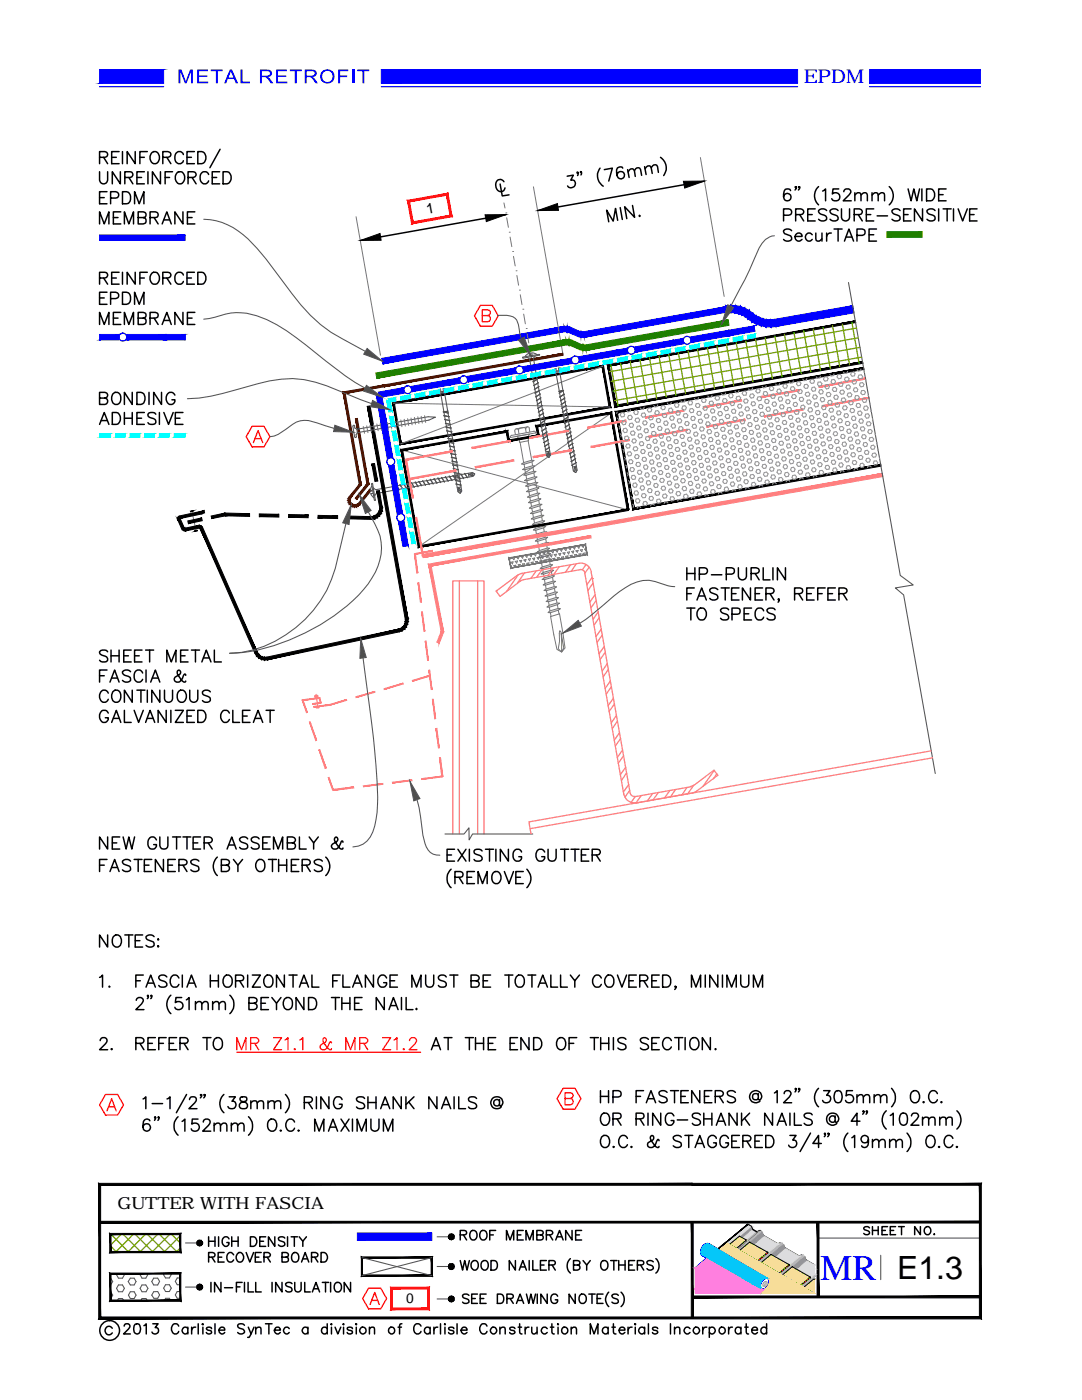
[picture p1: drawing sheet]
<svg xmlns="http://www.w3.org/2000/svg" width="216mm" height="279mm" viewBox="0 0 216 279" stroke-linecap="round" stroke-linejoin="round" font-family="sans-serif">
<defs><g id="words">
<text font-size="7.2" fill="#00f" x="163.7" y="255.4">MR</text>
<text font-size="6.4" x="179" y="255.2">E1.3</text>
<text font-size="3.8" fill="#00f" x="160.4" y="16.6">EPDM</text>
<text font-size="3.3" x="23.4" y="241.3">GUTTER WITH FASCIA</text>
<text font-size="2.9" x="85.2" y="42.8" transform="rotate(-10 85.2 42.8)">1</text>
<text font-size="2.8" x="81" y="260.1">0</text>
</g></defs>
<!-- layer: SOLID -->
<g fill="#00f" stroke="#00f" stroke-width=".2">
<path d="M76.1 13.9v2.7l83-2.7zM76.1 16.6l83-2.7v2.7z"/>
<path d="M173.5 13.9v2.7l22.1-2.7zM173.5 16.6l22.1-2.7v2.7z"/>
<path d="M19.9 13.9v2.7l12.8-2.7zM19.9 16.6l12.8-2.7v2.7z"/>
</g>
<path d="M19.9 17.3h12.8M76.1 17.3h83M173.5 17.3h22.1" fill="none" stroke="#00f" stroke-width=".25"/>
<!-- layer: 0 -->
<g fill="#00f">
<path d="M35.6 13.9h.6l.9 2.3 .8-2.3h.6v2.7h-.4v-2.3l-.9 2.3h-.3l-.9-2.3v2.3h-.4z"/>
<path d="M39.3 13.9h2.2v.3h-1.8v.9h1.7v.3h-1.7v.9h1.8v.3h-2.2z"/>
<path d="M42.1 13.9h2.3v.3h-1v2.4h-.3v-2.4h-1z"/>
<path d="M48 13.9h.4v2.4h1.5v.3h-1.9z"/>
<path d="M55.1 13.9h2.1v.3h-1.7v.9h1.6v.3h-1.6v.9h1.8v.3h-2.2z"/>
<path d="M57.8 13.9h2.4v.3h-1v2.4h-.4v-2.4h-1z"/>
<path d="M67.5 13.9h2v.3h-1.6v.9h1.4v.3h-1.4v1.2h-.4z"/>
<path d="M45.9 13.9h.4l1.2 2.7h-.5l-.3-.8h-1.3l-.3 .8h-.4zM46.1 14.2l-.5 1.3h1z"/>
<path d="M51.9 13.9h1.8l.5 .3 .1 .3-.1 .5-.2 .2-.6 .2 .5 .4 .6 .8h-.5l-.5-.8-.6-.4h-.6v1.2h-.4zM52.3 14.2v.9h1.3l.3-.3-.1-.4-.3-.2z"/>
<path d="M60.8 13.9h1.8l.5 .3 .1 .4-.1 .4-.1 .2-.6 .2 .5 .4 .5 .8h-.4l-.6-.8-.5-.4h-.7v1.2h-.4zM61.2 14.2v.9h1.3l.3-.3v-.4l-.3-.2z"/>
<path d="M63.9 15.3a1.45 1.45 0 0 1 2.9 0 1.45 1.45 0 0 1-2.9 0zM64.3 15.3a1.08 1.08 0 0 0 2.1 0 1.08 1.08 0 0 0-2.1 0z"/>
</g>
<path d="M70.5 13.9v2.7" fill="none" stroke="#00f" stroke-width=".42"/>
<path d="M71.3 13.9h2.4v.3h-1v2.4h-.4v-2.4h-1z" fill="#00f"/>
<g fill="none" stroke="#000" stroke-width=".3">
<path d="M19.9 243.9v-7.6v7.6h118.2M72.2 251h14v3.6h-14zM173.5 245.1a.65 .65 0 0 0-1.1 .1l.1 .2 .9 .4 .1 .4a.72 .72 0 0 1-1.1 0M174.1 244.8v1.6M174.1 245.6h1.1M175.2 244.8v1.6M176 245.6h.7M177.1 244.8h-1.1v1.6h1.1M177.6 245.6h.7M178.7 244.8h-1.1v1.6h1.1M179.3 244.8h1.1M179.9 244.8v1.6"/>
<path d="M183.7 244.8v1.6l-1.2-1.6v1.6M184.6 245.1a.76 .76 0 0 1 1.1 .1 .76 .76 0 0 1-.3 1.1 .77 .77 0 0 1-.9-.3 .77 .77 0 0 1 .1-.9zM186.4 246.2l-.1 .1h.2M22.4 265.1a.8 .8 0 0 0-1.2-.2 .8 .8 0 0 0 0 1.2 .8 .8 0 0 0 1.2-.1M24.8 264.7l.1-.4h.8a.46 .46 0 0 1 .1 .7l-1.1 1.2h1.3M27 264.3a.64 .64 0 0 1 .9 .3 1.03 1.03 0 0 1-.6 1.6l-.3-.1a1.52 1.52 0 0 1 0-1.8zM28.7 264.6l.5-.4v2M30.5 264.2h1.1l-.6 .8a.67 .67 0 0 1 .5 1 .67 .67 0 0 1-1.2-.2M35.7 264.7a.74 .74 0 0 0-.9-.5 .74 .74 0 0 0-.6 .8v.5a.74 .74 0 0 0 .6 .7 .74 .74 0 0 0 .9-.5M37.5 265.2a.64 .64 0 0 0-1-.1 .64 .64 0 0 0 0 .9 .64 .64 0 0 0 1-.1M37.5 264.9v1.3M38.2 264.9v1.3"/>
<path d="M39 264.9a.65 .65 0 0 0-.8 .6M39.6 264.2v2M40.4 264.3h.2l-.1 .1zM40.5 264.9v1.3M42.2 265.2a.6 .6 0 0 0-1 0l.3 .3 .6 .1 .1 .3a.6 .6 0 0 1-1 0M42.9 264.2v2M43.7 265.5h1.1a.62 .62 0 0 0-.8-.6 .62 .62 0 0 0-.2 1 .6 .6 0 0 0 1 0M48.8 264.5a.76 .76 0 0 0-.7-.3 .76 .76 0 0 0-.7 .5l.4 .4 .8 .2 .2 .6a.89 .89 0 0 1-1.4 0M49.5 264.9l.6 1.3 .6-1.3M50.1 266.2l-.4 .7h-.3M51 265.2l.5-.3 .5 .1 .1 1.2M51 264.9v1.3"/>
<path d="M53 264.2h1.3M53.7 264.2v2M54.8 265.5h1.1a.64 .64 0 0 0-1-.5 .64 .64 0 0 0 .1 1.1 .57 .57 0 0 0 .9-.2M57.7 265.2a.64 .64 0 0 0-.9-.1 .64 .64 0 0 0 0 .9 .64 .64 0 0 0 .9-.1M61.4 265.2a.64 .64 0 0 0-.9-.1 .64 .64 0 0 0 0 .9 .64 .64 0 0 0 .9-.1M61.4 264.9v1.3M65.3 265.2a.64 .64 0 0 0-.9-.1 .64 .64 0 0 0 0 .9 .64 .64 0 0 0 .9-.1M65.3 264.2v2M66.1 264.2v.2zM66.1 264.9v1.3M66.9 264.9l.5 1.3 .6-1.3M68.6 264.2v.2z"/>
<path d="M68.6 264.9v1.3M70.3 265.2a.6 .6 0 0 0-1 0l.3 .3 .6 .1 .1 .3a.6 .6 0 0 1-1 0M71 264.3h.2l-.1 .1zM71.1 264.9v1.3M73.7 265.2l.5-.3 .4 .1 .1 1.2M73.7 264.9v1.3M79.4 264.9h.7M80.2 264.2l-.4 .1-.1 .3v1.6M84 264.7a.74 .74 0 0 0-.8-.5 .74 .74 0 0 0-.6 .8 .92 .92 0 0 0 .9 1.2l.5-.5M85.8 265.2a.64 .64 0 0 0-.9-.1 .64 .64 0 0 0 0 .9 .64 .64 0 0 0 .9-.1M85.8 264.9v1.3M86.6 264.9v1.3"/>
<path d="M87.3 264.9a.64 .64 0 0 0-.7 .6M87.9 264.2v2M88.8 264.2v.2zM88.8 264.9v1.3M90.6 265.2a.6 .6 0 0 0-1.1 0l.3 .3 .7 .1 .1 .3a.6 .6 0 0 1-1.1 0M91.2 264.2v2M92 265.5h1.2a.64 .64 0 0 0-1-.5 .64 .64 0 0 0 .1 1.1 .59 .59 0 0 0 .9-.2M97.2 264.7a.74 .74 0 0 0-.9-.5 .74 .74 0 0 0-.6 .8v.5a.74 .74 0 0 0 .6 .7 .74 .74 0 0 0 .9-.5M99.8 265.2l.5-.3 .4 .1 .1 1.2M99.8 264.9v1.3M102.8 265.2a.61 .61 0 0 0-1.1 0l.3 .3 .6 .1 .2 .3a.61 .61 0 0 1-1.1 0M103.4 264.9h.7"/>
<path d="M103.7 264.2v1.6l.1 .3 .4 .1M104.8 264.9v1.3M105.6 264.9a.64 .64 0 0 0-.8 .6M106.1 264.9v.9l.1 .3 .5 .1 .5-.4M107.2 264.9v1.3M109.2 265.2a.66 .66 0 0 0-1-.1 .66 .66 0 0 0 0 .9 .66 .66 0 0 0 1-.1M109.8 264.9h.7M110.1 264.2v1.6l.1 .3 .4 .1M111.3 264.3h.1v.1zM111.4 264.9v1.3M114 265.2l.4-.3 .5 .1 .1 1.2M114 264.9v1.3"/>
<path d="M117.8 266.2v-2l.7 2 .8-2v2M121.3 265.2a.64 .64 0 0 0-.9-.1 .64 .64 0 0 0 0 .9 .64 .64 0 0 0 .9-.1M121.3 264.9v1.3M122.1 264.9h.7M122.4 264.2v1.6l.1 .3 .4 .1M123.5 265.5h1.2a.62 .62 0 0 0-.9-.6 .62 .62 0 0 0-.2 1 .6 .6 0 0 0 1.1 0M125.3 264.9v1.3M126.1 264.9a.65 .65 0 0 0-.8 .6M126.6 264.3h.2v.1zM126.8 264.9v1.3M128.6 265.2a.66 .66 0 0 0-.9-.1 .66 .66 0 0 0 0 .9 .66 .66 0 0 0 .9-.1M128.6 264.9v1.3"/>
<path d="M129.4 264.2v2M131.2 265.2a.61 .61 0 0 0-1 0l.2 .3 .7 .1 .1 .3a.61 .61 0 0 1-1 0M133.8 264.2v2M134.6 265.2l.5-.3 .5 .1 .1 1.2M134.6 264.9v1.3M137.7 265.2a.66 .66 0 0 0-1-.1 .66 .66 0 0 0 0 .9 .66 .66 0 0 0 1-.1M140.2 264.9v1.3M141 264.9a.65 .65 0 0 0-.8 .6M141.5 265.2a.66 .66 0 0 1 1-.1 .66 .66 0 0 1 0 .9 .66 .66 0 0 1-1-.1M141.5 264.9v2M145.4 264.9v1.3M146.1 264.9a.64 .64 0 0 0-.7 .6"/>
<path d="M147.8 265.2a.64 .64 0 0 0-.9-.1 .64 .64 0 0 0 0 .9 .64 .64 0 0 0 .9-.1M147.8 264.9v1.3M148.6 264.9h.7M148.9 264.2v1.6l.1 .3 .4 .1M150 265.5h1.1a.62 .62 0 0 0-.8-.6 .62 .62 0 0 0-.2 1 .6 .6 0 0 0 1 0M153 265.2a.64 .64 0 0 0-1-.1 .64 .64 0 0 0 0 .9 .64 .64 0 0 0 1-.1M153 264.2v2"/>
<circle cx="21.9" cy="265.5" r="1.97"/>
<circle cx="72.4" cy="265.5" r=".67"/>
<circle cx="78.1" cy="265.5" r=".67"/>
<circle cx="98.5" cy="265.5" r=".66"/>
<circle cx="112.7" cy="265.5" r=".67"/>
<circle cx="139" cy="265.5" r=".66"/>
<circle cx="144.1" cy="265.5" r=".67"/>
</g>
<!-- layer: BORDER -->
<path d="M163.2 247.1h32.4M175.7 250.5v4.9" fill="none" stroke="#545454" stroke-width=".21"/>
<!-- layer: NOTES -->
<g fill="none" stroke="#000" stroke-width=".3">
<path d="M19.9 31.4l1.4-.1a.56 .56 0 0 0 0-.9l-1.4-.1v2.4M19.9 34.3v1.7a.81 .81 0 0 0 .8 .7 .81 .81 0 0 0 .8-.7v-1.7M19.9 39.4h.9M20.7 31.4l.8 1.3M21.4 38.3h-1.5v2.4h1.5M22.1 39.5h1a.64 .64 0 0 0 .6-.6 .64 .64 0 0 0-.6-.6h-1v2.4M22.3 31.4h.9M23.8 30.3h-1.5v2.4h1.5M24 34.3v2.4l-1.6-2.4v2.4M24.4 38.3h.8a1.4 1.4 0 0 1 .4 2.3l-1.2 .1zM24.4 30.3v2.4M24.9 35.4h1.1a.65 .65 0 0 0 .5-.7l-.2-.3-1.4-.1v2.4"/>
<path d="M25.7 35.4l.8 1.3M27 30.3v2.4l-1.6-2.4v2.4M27.3 35.4h1M27.9 31.4h.9M28.8 34.3h-1.5v2.4h1.5M29.4 30.3h-1.5v2.4M29.5 34.3v2.4M30.2 30.6a.9 .9 0 0 1 1-.3 .9 .9 0 0 1 .6 .9 1.06 1.06 0 0 1-.2 1.1 1.06 1.06 0 0 1-1.2 .2 1.45 1.45 0 0 1-.2-1.9zM32 34.3v2.4l-1.6-2.4v2.4M32.5 31.4l1.3-.1a.51 .51 0 0 0 0-.9l-1.3-.1v2.4M32.9 35.4h.9M33.3 31.4l.8 1.3"/>
<path d="M34.4 34.3h-1.5v2.4M35.4 34.4a1.16 1.16 0 0 1 1.4 .5 1.16 1.16 0 0 1-.2 1.4 .88 .88 0 0 1-1 .4 .88 .88 0 0 1-.6-.9 1.55 1.55 0 0 1 .4-1.4zM36.6 30.8a.87 .87 0 0 0-1-.5 .87 .87 0 0 0-.7 .9 1.03 1.03 0 0 0 .2 1.1 1.03 1.03 0 0 0 1.2 .2l.3-.4M37.3 31.4h.9M37.5 35.4h1a.64 .64 0 0 0 .6-.7l-.2-.3-1.4-.1v2.4M38.3 35.4l.8 1.3M38.8 30.3h-1.5v2.4h1.5M39.5 30.3h.8a1.29 1.29 0 0 1 .8 1.2 1.29 1.29 0 0 1-.8 1.2h-.8zM41.6 34.8a.87 .87 0 0 0-1-.5 .87 .87 0 0 0-.7 .9 1.06 1.06 0 0 0 .2 1.1 1.06 1.06 0 0 0 1.2 .3l.3-.5M42.3 35.4h.9M43.8 34.3h-1.5v2.4h1.5M43.9 29.8l-2 3.7"/>
<path d="M44.5 34.3h.8a1.28 1.28 0 0 1 .9 1.2 1.28 1.28 0 0 1-.9 1.2h-.8zM99.8 36.7l.4 2.4 1.4-.2M100.6 36.3a.89 .89 0 0 0-1.1-.4 .89 .89 0 0 0-.6 1 1.07 1.07 0 0 0 .4 1.1 1.07 1.07 0 0 0 1.2 0l.3-.5M113.2 35.2l1.2-.2-.5 1a.78 .78 0 0 1 1 .7 .78 .78 0 0 1-1 .8l-.3-.1-.3-.3M115.4 34.4l-.2 .2-.1-.1 .1-.2 .2 .1-.2 .6M116 34.3l-.1 .1h-.1l.1-.2a.46 .46 0 0 1 0 .7M119.7 33.6a2.47 2.47 0 0 0 .7 3.6M120.6 33.9l1.6-.3-.7 2.5M124.3 33.6a.72 .72 0 0 0-1.1-.1 1.43 1.43 0 0 0 .8 2.2 .76 .76 0 0 0 .6-.8 .76 .76 0 0 0-.8-.7 .76 .76 0 0 0-.7 .8M125.2 33.9l.3 1.5M125.3 34.3l.5-.6 .6 .1 .2 .3 .2 1.1M126.6 34.1l.5-.6 .5 .1 .4 1.4"/>
<path d="M128.6 33.3l.3 1.5M128.7 33.7l.5-.6 .6 .1 .3 1.4M129.9 33.5l.5-.6 .6 .1 .4 1.4M131.8 31.4a2.52 2.52 0 0 1 .6 3.6M157.7 38a.71 .71 0 0 0-.6-.3 .71 .71 0 0 0-.6 .4 1.79 1.79 0 0 0 .2 1.9 .75 .75 0 0 0 1.1-.3 .75 .75 0 0 0-.5-1.1 .75 .75 0 0 0-.9 .7M158.9 37.3l-.1 .2-.2-.2h.3v.3l-.3 .3M159.6 37.3l-.2 .2-.1-.2h.3v.3l-.3 .3M163.3 37.2a2.44 2.44 0 0 0 0 3.7M164.1 38.1l.6-.4v2.4M167.4 37.7h-1.2l-.1 1a.85 .85 0 0 1 1.3 0 .85 .85 0 0 1-.2 1.3 .85 .85 0 0 1-1.2-.3M168.4 38.3l.1-.4a.81 .81 0 0 1 1-.1 .52 .52 0 0 1 .1 .8l-1.4 1.5h1.7M170.6 38.9l.5-.4 .6 .1 .1 1.5"/>
<path d="M170.6 38.5v1.6M171.8 38.9l.6-.4 .5 .1 .2 1.5M174 38.9l.6-.4 .5 .1 .1 1.5M174 38.5v1.6M175.2 38.9l.6-.4 .6 .1 .1 1.5M177.4 37.2a2.44 2.44 0 0 1 0 3.7M181.2 37.7l.6 2.4 .5-2.4 .6 2.4 .6-2.4M184 37.7v2.4M184.9 37.7h.8a1.26 1.26 0 0 1 .8 1.2 1.26 1.26 0 0 1-.8 1.2h-.8zM187.3 38.8h.9M188.8 37.7h-1.5v2.4h1.5M19.9 55.5h1a.65 .65 0 0 0 .6-.7l-.2-.4-1.4-.1v2.4"/>
<path d="M19.9 44.7v-2.4l.9 2.4 .9-2.4v2.4M19.9 59.5h.9M20.7 55.5l.8 1.2M21.4 58.3h-1.5v2.4h1.5M22.1 59.6h1a.64 .64 0 0 0 .6-.6 .64 .64 0 0 0-.6-.7h-1v2.4M22.3 55.5h.9M22.6 43.4h1M23.8 54.3h-1.5v2.4h1.5M24.1 42.3h-1.5v2.4h1.5M24.4 58.3h.8a1.29 1.29 0 0 1 .9 1.2 1.29 1.29 0 0 1-.9 1.2h-.8zM24.4 54.3v2.4M24.8 44.7v-2.4l.9 2.4 .9-2.4v2.4"/>
<path d="M26.9 40.7v-2.4l.9 2.4 .9-2.4v2.4M27 54.3v2.4l-1.6-2.4v2.4M27.6 43.4l1.3-.1a.61 .61 0 0 0 0-.9l-1.3-.1v2.4l1.3-.1a.65 .65 0 0 0 .2-.7 .65 .65 0 0 0-.5-.5M27.9 55.5h.9M29.4 54.3h-1.5v2.4M29.9 43.4l1.4-.1a.61 .61 0 0 0 0-.9l-1.4-.1v2.4M30.4 54.4a1.16 1.16 0 0 1 1.4 .5 1.16 1.16 0 0 1-.2 1.5 .89 .89 0 0 1-1.1 .3 .89 .89 0 0 1-.6-.9 1.55 1.55 0 0 1 .5-1.4zM30.7 43.4l.9 1.3M32.4 44.7l.9-2.4 .9 2.4M32.5 55.5h1a.65 .65 0 0 0 .6-.7l-.3-.4-1.3-.1v2.4M32.7 43.9h1.1M33.3 55.5l.8 1.2"/>
<path d="M36.5 42.3v2.4l-1.6-2.4v2.4M36.6 54.9a.87 .87 0 0 0-1-.6 .87 .87 0 0 0-.7 .9 1.06 1.06 0 0 0 .2 1.2 1.06 1.06 0 0 0 1.2 .2l.3-.4M37.3 55.5h.9M37.4 43.4h.9M38.8 54.3h-1.5v2.4h1.5M38.9 42.3h-1.5v2.4h1.5M39.5 54.3h.8a1.26 1.26 0 0 1 .8 1.2 1.26 1.26 0 0 1-.8 1.2h-.8zM123.2 44l-.4-2.4-.4 2.5-1.4-2.2 .5 2.4M123.8 41.4l.4 2.4M126.2 41l.4 2.4-2-2.1 .5 2.3M127.6 43l-.1 .1 .1 .1 .1-.1M156.4 43l1.3-.2a.67 .67 0 0 0 0-1l-1.3-.1v2.4"/>
<path d="M158 46a.92 .92 0 0 0-1.6 .3l.2 .3 .9 .4a.58 .58 0 0 1 .4 .4 .58 .58 0 0 1-.2 .6 1.13 1.13 0 0 1-1.3-.2M158.6 47.2h1.4a.75 .75 0 0 0-1-.6 .75 .75 0 0 0-.2 1.2 .74 .74 0 0 0 1.2 0M158.8 42.8l1.3-.1a.55 .55 0 0 0 0-.9l-1.3-.1v2.4M159.6 42.8l.8 1.3M161.2 42.8h.9M162.1 46.8a.76 .76 0 0 0-1.2 0 .76 .76 0 0 0 0 1.1 .76 .76 0 0 0 1.2-.1M162.7 41.7h-1.5v2.4h1.5M162.8 46.5l.1 1.5 .6 .1 .5-.4M164 46.5v1.6M164.9 42a1.08 1.08 0 0 0-1.6 0v.3a1.24 1.24 0 0 0 1.2 .7 .58 .58 0 0 1 .4 .4 .58 .58 0 0 1-.2 .6 1.13 1.13 0 0 1-1.4-.2M164.9 46.5v1.6M165.9 46.5a.8 .8 0 0 0-1 .7"/>
<path d="M166.4 45.7h1.6M167.2 42a1.06 1.06 0 0 0-1.6 0v.3a1.24 1.24 0 0 0 1.2 .7 .58 .58 0 0 1 .4 .4 .58 .58 0 0 1-.2 .6 1.13 1.13 0 0 1-1.4-.2M167.2 45.7v2.4M167.9 41.7v1.7a.82 .82 0 0 0 .8 .7 .82 .82 0 0 0 .8-.7v-1.7M168.5 48.1l.9-2.4 .9 2.4M168.8 47.3h1.2M170.4 42.8l1.4-.1a.55 .55 0 0 0 0-.9l-1.4-.1v2.4M171 47l1.4-.2a.65 .65 0 0 0 .2-.6 .65 .65 0 0 0-.5-.5h-1.1v2.4M171.3 42.8l.8 1.3M172.9 42.8h.9M173.4 46.8h.9M174.3 41.7h-1.4v2.4h1.4"/>
<path d="M174.9 45.7h-1.5v2.4h1.5M175 43.1h2.1M179.6 42a1.06 1.06 0 0 0-1.6 0v.3a1.24 1.24 0 0 0 1.1 .7l.3 .1a.56 .56 0 0 1 0 .9 1.13 1.13 0 0 1-1.4-.2M180.3 42.8h.9M181.8 41.7h-1.5v2.4h1.5M184.1 41.7v2.4l-1.6-2.4v2.4M186.6 42a1.06 1.06 0 0 0-1.6 0v.3l.2 .3 1 .4a.59 .59 0 0 1 .4 .8 1.06 1.06 0 0 1-1.6 0M187.3 41.7v2.4M188.2 41.7h1.6M189 41.7v2.4M190.3 41.7v2.4M191.2 41.7l.9 2.4 .9-2.4"/>
<path d="M193.5 42.8h.9M195 41.7h-1.5v2.4h1.5M19.9 79.4l1.4-.1a.56 .56 0 0 0 0-.9l-1.4-.1v2.4h1a.64 .64 0 0 0 .6-.6 .64 .64 0 0 0-.6-.7M19.9 64.8v-2.5l.9 2.5 .9-2.5v2.5M22.5 78.6a.89 .89 0 0 1 1-.3 .89 .89 0 0 1 .6 .9 1.03 1.03 0 0 1-.2 1.2 1.03 1.03 0 0 1-1.2 .2 1.51 1.51 0 0 1-.2-2zM22.6 63.5h1M24.1 62.3h-1.5v2.5h1.5M24.8 64.8v-2.5l.9 2.5 .9-2.5v2.5M26.4 78.3v2.4l-1.6-2.4v2.4M26.9 60.7v-2.4l.9 2.4 .9-2.4v2.4M27.3 78.3h.8a1.29 1.29 0 0 1 .9 1.2 1.29 1.29 0 0 1-.9 1.2h-.8zM27.6 63.5l1.3-.1a.56 .56 0 0 0 0-.9l-1.3-.2v2.5l1.3-.2a.65 .65 0 0 0 .2-.7 .65 .65 0 0 0-.5-.4"/>
<path d="M29.7 78.3v2.4M29.9 63.5l1.4-.1a.56 .56 0 0 0 0-.9l-1.4-.2v2.5M30.7 63.5l.9 1.3M32.2 78.3v2.4l-1.5-2.4v2.4M32.4 64.8l.9-2.5 .9 2.5M32.7 64h1.1M34.9 78.9a.9 .9 0 0 0-1-.6 .9 .9 0 0 0-.7 .9 1.06 1.06 0 0 0 .2 1.2 1.06 1.06 0 0 0 1.2 .2l.3-.5v-.3h-.6M36.5 62.3v2.5l-1.6-2.5v2.5M37.4 63.5h.9M38.9 62.3h-1.5v2.5h1.5M19.9 84.7l.9-2.4 .9 2.4M20.2 83.9h1.2"/>
<path d="M22.4 82.3h.8a1.26 1.26 0 0 1 .9 1.2 1.26 1.26 0 0 1-.9 1.2h-.8zM24.8 82.3v2.4M24.8 83.5h1.6M26.4 82.3v2.4M27.3 83.5h1M28.8 82.3h-1.5v2.4h1.5M31.1 82.7a.88 .88 0 0 0-.9-.4 .88 .88 0 0 0-.7 .6l.1 .2 .3 .2 .8 .3a.58 .58 0 0 1 .4 .6 .58 .58 0 0 1-.6 .5l-.8-.1-.2-.2M31.8 82.3v2.4M32.7 82.3l.9 2.4 1-2.4M35 83.5h.9M36.5 82.3h-1.5v2.4h1.5M137 113.3v2.4"/>
<path d="M137 114.5h1.7M137 118.5h.9M138.5 117.3h-1.5v2.4M138.7 113.3v2.4M139.1 119.7l.9-2.4 .9 2.4M139.5 118.9h1.1M139.5 114.6h1.1a.64 .64 0 0 0 .6-.7 .64 .64 0 0 0-.6-.6h-1.1v2.4M142 114.7h2M143.2 117.7a.91 .91 0 0 0-1.6 .2l.2 .3 1 .4a.65 .65 0 0 1 .4 .8 1.08 1.08 0 0 1-1.6 0M143.9 117.3h1.6M144.7 117.3v2.4M144.9 114.6l1.4-.1a.65 .65 0 0 0 .2-.7 .65 .65 0 0 0-.5-.5h-1.1v2.4"/>
<path d="M146 118.5h.9M147.3 113.3v1.7a.81 .81 0 0 0 .8 .7 .81 .81 0 0 0 .8-.7v-1.7M147.5 117.3h-1.5v2.4h1.5M149.7 117.3v2.4l-1.6-2.4v2.4M149.9 114.5l1.3-.2a.51 .51 0 0 0 0-.9l-1.3-.1v2.4M150.7 114.5l.8 1.2M150.7 118.5h.9M152.2 117.3h-1.5v2.4h1.5M152.3 113.3v2.4h1.3M152.8 118.5l1.4-.2a.56 .56 0 0 0 0-.8l-1.4-.2v2.4M153.6 118.5l.8 1.2M154.2 113.3v2.4"/>
<path d="M155.5 119.6l-.1 .1-.1-.1 .1-.1 .1 .1-.2 .6M156.7 113.3v2.4l-1.6-2.4v2.4M158.6 118.5l1.3-.2a.56 .56 0 0 0 0-.8l-1.3-.2v2.4M159.4 118.5l.8 1.2M161 118.5h.9M162.4 117.3h-1.4v2.4h1.4M163.2 118.5h.9M164.6 117.3h-1.4v2.4M165.2 118.5h.9M166.7 117.3h-1.5v2.4h1.5M167.4 118.5h1a.64 .64 0 0 0 .6-.7l-.1-.3-.5-.2h-1v2.4M168.2 118.5l.8 1.2"/>
<path d="M19.9 134.9h.9M21.4 133.7h-1.5v2.4M21.5 130.1a.92 .92 0 0 0-1.6 .2 1.24 1.24 0 0 0 1.1 .7 .58 .58 0 0 1 .5 .6 .58 .58 0 0 1-.6 .5l-.8-.1-.2-.2M21.6 138.3a.89 .89 0 0 0-1-.6 .89 .89 0 0 0-.7 1 1.06 1.06 0 0 0 .2 1.1 1.06 1.06 0 0 0 1.2 .2l.3-.4M21.9 136.1l1-2.4 .9 2.4M22.2 129.7v2.4M22.2 130.9h1.6M22.3 135.3h1.1M22.5 138.1a.89 .89 0 0 1 1-.3 .89 .89 0 0 1 .6 .9 1.03 1.03 0 0 1-.2 1.1 1.03 1.03 0 0 1-1.2 .2 1.51 1.51 0 0 1-.2-1.9zM23.8 129.7v2.4M24.7 130.9h.9M26 134.1a1.06 1.06 0 0 0-1.6 0v.2l.3 .3 .9 .4a.59 .59 0 0 1 .4 .8 1.06 1.06 0 0 1-1.6 0"/>
<path d="M26.2 129.7h-1.5v2.4h1.5M26.4 137.7v2.5l-1.6-2.5v2.5M26.9 130.9h.9M27.3 137.7h1.6M28.1 137.7v2.5M28.3 129.7h-1.4v2.4h1.4M28.5 134.3a.87 .87 0 0 0-1-.6 .87 .87 0 0 0-.7 .9 1.03 1.03 0 0 0 .2 1.2 1.03 1.03 0 0 0 1.1 .2l.4-.4M29.1 129.7h1.6M29.1 133.7v2.4M29.4 137.7v2.5M29.9 129.7v2.4M30.1 136.1l.9-2.4 .9 2.4"/>
<path d="M30.4 135.3h1.2M31.9 137.7v2.5l-1.6-2.5v2.5M32.8 137.7v1.8a.81 .81 0 0 0 .8 .7 .81 .81 0 0 0 .8-.7v-1.8M33.3 132.1v-2.4l.9 2.4 .9-2.4v2.4M35.6 138.1a.89 .89 0 0 1 1-.3 .89 .89 0 0 1 .6 .9 1.06 1.06 0 0 1-.3 1.1 1.06 1.06 0 0 1-1.1 .2 1.58 1.58 0 0 1-.2-1.9zM36 130.9h.9M37.1 134.8l-.3-.3-.2 .4a1.11 1.11 0 0 1-.5 1 1.11 1.11 0 0 1-1.2 0 .55 .55 0 0 1 .1-.8l.8-.5a.51 .51 0 0 0 .2-.4 .51 .51 0 0 0-.3-.5l-.3 .1a.98 .98 0 0 0 .3 1.2l.8 1 .4 .1 .2-.2M37.5 129.7h-1.5v2.4h1.5M37.9 137.7v1.8a.81 .81 0 0 0 .8 .7 .81 .81 0 0 0 .8-.7v-1.8M38.2 129.7h1.6M39 129.7v2.4M40.3 132.1l.9-2.4 .9 2.4"/>
<path d="M40.6 131.3h1.2M42 138.1a.87 .87 0 0 0-.9-.4 .87 .87 0 0 0-.7 .6l.2 .4 .9 .3a.59 .59 0 0 1 .5 .8 1.02 1.02 0 0 1-1.6 0M42.8 129.7v2.4h1.4M137 121.4h1.7M137.9 121.4v2.3M139.5 121.4a1.16 1.16 0 0 1 1.4 .6 1.16 1.16 0 0 1-.2 1.4 .89 .89 0 0 1-1 .3 .89 .89 0 0 1-.6-.9 1.55 1.55 0 0 1 .4-1.4zM145.4 121.7a.92 .92 0 0 0-1.6 .2 1.24 1.24 0 0 0 1.1 .7 .58 .58 0 0 1 .5 .6 .58 .58 0 0 1-.6 .5l-.8-.1-.2-.2M146.1 122.6l1.4-.1a.64 .64 0 0 0 .2-.7 .64 .64 0 0 0-.6-.4h-1v2.3M148.5 122.5h.9M150 121.4h-1.5v2.3h1.5M152.4 121.9a.87 .87 0 0 0-1-.5 .87 .87 0 0 0-.7 .8 1.06 1.06 0 0 0 .2 1.2 1.06 1.06 0 0 0 1.1 .2l.4-.4M154.7 121.7a.92 .92 0 0 0-1.7 .2l.5 .5 .7 .2a.58 .58 0 0 1 .5 .6 .58 .58 0 0 1-.6 .5l-.8-.1-.3-.2"/>
<path d="M21.6 142.3a.9 .9 0 0 0-1-.6 .9 .9 0 0 0-.7 .9 1.17 1.17 0 0 0 1.1 1.6 .9 .9 0 0 0 .6-1h-.6M22.3 144.2l.9-2.4 .9 2.4M22.6 143.4h1.2M24.8 141.8v2.4h1.4M26.8 141.8l.9 2.4 .9-2.4M29.1 144.2l.8-2.4 1 2.4M29.4 143.4h1.1M33.2 141.8v2.4l-1.6-2.4v2.4M34.1 141.8v2.4M35 141.8h1.6l-1.6 2.4h1.6M37.3 142.9h.9M38.8 141.8h-1.5v2.4h1.5"/>
<path d="M39.5 141.8h.8a1.28 1.28 0 0 1 .8 1.2 1.28 1.28 0 0 1-.8 1.2h-.8zM45.8 142.3a.9 .9 0 0 0-1-.6 .9 .9 0 0 0-.8 .9 1.17 1.17 0 0 0 1.2 1.6l.6-.6M46.5 141.8v2.4h1.3M48.4 142.9h.9M49.9 141.8h-1.5v2.4h1.5M50.6 144.2l.9-2.4 .9 2.4M50.9 143.4h1.2M53.1 141.8h1.6M53.9 141.8v2.4M19.9 172.7h.9M21.4 171.5h-1.5v2.4M21.5 167v2.4l-1.6-2.4v2.4"/>
<path d="M21.9 173.9l1-2.4 .9 2.4M22.3 173.1h1.1M22.4 168.2h.9M23.9 167h-1.5v2.4h1.5M24.6 167l.6 2.4 .5-2.4 .6 2.4 .6-2.4M26 171.9a1.06 1.06 0 0 0-1.6 0 .61 .61 0 0 0 .5 .6l.7 .3a.59 .59 0 0 1 .4 .8 1.06 1.06 0 0 1-1.6 0M26.8 171.5h1.5M27.6 171.5v2.4M28.8 172.7h.9M30.3 171.5h-1.5v2.4h1.5M31.2 167.6a.87 .87 0 0 0-1-.6 .87 .87 0 0 0-.7 1 1.06 1.06 0 0 0 .2 1.1 1.06 1.06 0 0 0 1.2 .3l.3-.5v-.3h-.5M31.9 167v1.8a.82 .82 0 0 0 .8 .7 .82 .82 0 0 0 .8-.7v-1.8"/>
<path d="M32.6 171.5v2.4l-1.6-2.4v2.4M33.5 172.7h.9M34.4 167h1.6M35 171.5h-1.5v2.4h1.5M35.2 167v2.4M35.7 172.7l1.4-.2a.51 .51 0 0 0 0-.9l-1.4-.1v2.4M36.5 167h1.6M36.5 172.7l.8 1.2M37.3 167v2.4M38.5 168.2h1M39.7 171.9a1.06 1.06 0 0 0-1.6 0 .61 .61 0 0 0 .4 .6l1 .4a.61 .61 0 0 1 0 .9 1.13 1.13 0 0 1-1.4-.2M40 167h-1.5v2.4h1.5"/>
<path d="M40.7 168.2h1.1a.65 .65 0 0 0 .5-.7l-.2-.3-.3-.2h-1.1v2.4M41.5 168.2l.8 1.2M43.4 171.1a2.49 2.49 0 0 0 0 3.6M44.2 172.7l1.3-.2a.51 .51 0 0 0 0-.9l-1.3-.1v2.4h1a.64 .64 0 0 0 .6-.6 .64 .64 0 0 0-.6-.6M45.3 169.4l.9-2.4 .9 2.4M45.6 168.6h1.2M46.6 171.5l.9 1.2 .9-1.2M47.5 172.7v1.2M49.4 167.4a.89 .89 0 0 0-.9-.4 .89 .89 0 0 0-.7 .6 1.24 1.24 0 0 0 1.2 .7 .58 .58 0 0 1 .4 .6 .58 .58 0 0 1-.5 .5h-.8l-.3-.3M51.5 171.6a.89 .89 0 0 1 1.3 .9 1.03 1.03 0 0 1-.2 1.1 1.03 1.03 0 0 1-1.1 .2 1.43 1.43 0 0 1 0-2.2zM51.7 167.4a.85 .85 0 0 0-.9-.4 .85 .85 0 0 0-.7 .6l.5 .5 .7 .2a.58 .58 0 0 1 .4 .6 .58 .58 0 0 1-.5 .5h-.9l-.2-.3M52.4 168.2h.9"/>
<path d="M53.6 171.5h1.6M53.9 167h-1.5v2.4h1.5M54.4 171.5v2.4M54.6 169.4v-2.4l.9 2.4 .9-2.4v2.4M55.6 172.7h1.6M55.6 171.5v2.4M57.2 171.5v2.4M57.3 168.2h1a.65 .65 0 0 0 .6-.7l-.2-.3-.4-.2h-1v2.4h1a.61 .61 0 0 0 .7-.6 .61 .61 0 0 0-.7-.6M58.1 172.7h1M59.6 171.5h-1.5v2.4h1.5M59.7 167v2.4h1.4M60.3 172.7l1.4-.2a.56 .56 0 0 0 0-.9l-1.4-.1v2.4"/>
<path d="M61.1 172.7l.8 1.2M61.7 167l.9 1.2 .9-1.2M62.6 168.2v1.2M64.3 171.9a1.08 1.08 0 0 0-1.6 0 .61 .61 0 0 0 .5 .6l.7 .3a.58 .58 0 0 1 .4 .4 .58 .58 0 0 1-.2 .6 1.13 1.13 0 0 1-1.4-.2M65 171.1a2.49 2.49 0 0 1 0 3.6M68.4 168.1l-.2-.3-.2 .4a1.38 1.38 0 0 1-1.4 1.2 .55 .55 0 0 1-.5-.4 .55 .55 0 0 1 .3-.6l.8-.4a.53 .53 0 0 0-.1-1l-.2 .2a.87 .87 0 0 0 .2 1.1l.8 1.1h.4l.1-.2M89.2 170.6h.9M90 173.5a2.49 2.49 0 0 0 0 3.7M90.7 169.5h-1.5v2.4h1.5M90.8 175.1l1.4-.1a.61 .61 0 0 0 0-.9l-1.4-.2v2.4M91.4 169.5l1.6 2.4M91.6 175.1l.8 1.2"/>
<path d="M93 169.5l-1.6 2.4M93.2 175.1h.9M93.7 169.5v2.4M94.7 173.9h-1.5v2.4h1.5M95.4 176.3v-2.4l.9 2.4 .9-2.4v2.4M96.2 169.8a.91 .91 0 0 0-1.6 .2l.1 .3 .4 .2a1.24 1.24 0 0 1 1.1 .7v.3a1.08 1.08 0 0 1-1.6 0M96.9 169.5h1.6M97.7 169.5v2.4M98.4 174.3a.89 .89 0 0 1 1-.3 .89 .89 0 0 1 .6 .9 1.06 1.06 0 0 1-.3 1.1 1.06 1.06 0 0 1-1.1 .2 1.58 1.58 0 0 1-.2-1.9zM98.9 169.5v2.4M100.6 173.9l1 2.4 .9-2.4M101.4 169.5v2.4l-1.6-2.4v2.4"/>
<path d="M102.9 175.1h1M104.1 170a.87 .87 0 0 0-1-.5 .87 .87 0 0 0-.7 .9 1.06 1.06 0 0 0 .2 1.1 1.06 1.06 0 0 0 1.1 .3l.3-.3 .1-.5h-.6M104.4 173.9h-1.5v2.4h1.5M105.1 173.5a2.49 2.49 0 0 1 0 3.7M108.7 170a.9 .9 0 0 0-1-.5 .9 .9 0 0 0-.8 .9 1.06 1.06 0 0 0 .3 1.1 1.06 1.06 0 0 0 1.1 .3l.4-.5v-.3h-.6M109.4 169.5v1.7a.81 .81 0 0 0 .8 .7 .81 .81 0 0 0 .8-.7v-1.7M111.9 169.5h1.6M112.7 169.5v2.4M113.9 169.5h1.6M114.7 169.5v2.4M116 170.6h.9M117.5 169.5h-1.5v2.4h1.5"/>
<path d="M118.2 170.6l1.4-.1a.59 .59 0 0 0 0-.9l-1.4-.1v2.4M119 170.6l.8 1.3M19.9 195.1l.6-.5v2.4M21.5 186.6v2.4l-1.6-2.4v2.4M21.8 196.8l-.1 .1h.2M22.6 186.9a.89 .89 0 0 1 1-.3 .89 .89 0 0 1 .6 .9 1.03 1.03 0 0 1-.2 1.2 1.03 1.03 0 0 1-1.1 .2 1.51 1.51 0 0 1-.3-2zM24.9 186.6h1.6M25.7 186.6v2.4M27 187.7h.9M27.1 195.7h.9M27.2 199.6l.1-.3 .4-.2h.4a.58 .58 0 0 1 .4 .9l-1.4 1.5h1.6M28.5 186.6h-1.5v2.4h1.5"/>
<path d="M28.6 194.6h-1.5v2.4M29.1 197l1-2.4 .9 2.4M29.5 196.2h1.2M29.6 198.7l-.1 .2-.1-.2 .1-.1 .1 .1-.2 .6M30.3 198.7l-.1 .2-.1-.2 .1-.1 .1 .1-.2 .6M30.7 186.9a1.06 1.06 0 0 0-1.6 0 .61 .61 0 0 0 .5 .7l.9 .3a.61 .61 0 0 1 0 1 1.13 1.13 0 0 1-1.4-.2M31.6 187.4l.1 .1-.1 .1zM31.6 188.8l.1 .1-.1 .1zM33.3 195a.88 .88 0 0 0-.9-.5 .88 .88 0 0 0-.7 .7l.4 .5a1.24 1.24 0 0 1 1.2 .6v.4a1.08 1.08 0 0 1-1.6 0M34.1 198.6a2.49 2.49 0 0 0 0 3.7M35.7 195.2a.89 .89 0 0 0-1-.6 .89 .89 0 0 0-.7 .9 1.07 1.07 0 0 0 .2 1.2 1.07 1.07 0 0 0 1.2 .2l.3-.4M36.3 199.1h-1.2l-.1 1a.87 .87 0 0 1 1.2-.1 .87 .87 0 0 1 0 1.3 .87 .87 0 0 1-1.2-.1l-.1-.2"/>
<path d="M36.4 194.6v2.4M37.2 199.5l.5-.4v2.4M37.3 197l.9-2.4 .9 2.4M37.6 196.2h1.2M39 199.9v1.6M42 195.7h1.6M42 194.6v2.4M42.4 199.9v1.6M43.6 194.6v2.4M44.7 195l.5-.4a1.27 1.27 0 0 1 1.2 .9 1.27 1.27 0 0 1-.5 1.4 1.1 1.1 0 0 1-1.3-.4 1.1 1.1 0 0 1 0-1.3zM45.9 198.6a2.49 2.49 0 0 1 0 3.7M47 195.7h1.4a.59 .59 0 0 0 0-1l-1.4-.1v2.4"/>
<path d="M47.8 195.7l.8 1.3M49.4 194.6v2.4M50.3 194.6h1.7l-1.7 2.4h1.7M52.8 195a.88 .88 0 0 1 1.1-.4 .88 .88 0 0 1 .6 .9 1.06 1.06 0 0 1-.3 1.2 1.06 1.06 0 0 1-1.1 .2 1.51 1.51 0 0 1-.3-1.9zM53.6 199.1h-1.5v2.4h1.5M54.2 199.1l1 1.1 .9-1.1M56.7 194.6v2.4l-1.5-2.4v2.4M56.7 199.4a.89 .89 0 0 1 1.1-.3 .89 .89 0 0 1 .5 .9 1.03 1.03 0 0 1-.2 1.2 1.03 1.03 0 0 1-1.1 .2 1.51 1.51 0 0 1-.3-2zM57.7 194.6h1.6M58.5 194.6v2.4M59.7 197l.9-2.4 1 2.4M60.1 196.2h1.1"/>
<path d="M60.6 199.1v2.4l-1.5-2.4v2.4M61.6 199.1h.8a1.29 1.29 0 0 1 .8 1.2 1.29 1.29 0 0 1-.8 1.2h-.8zM62.2 194.6v2.4h1.4M66.1 199.1h1.6M66.4 195.7h.9M66.9 199.1v2.4M67.9 194.6h-1.5v2.4M68.2 199.1v2.4M68.4 194.6v2.4h1.4M69.8 199.1v2.4M70.4 197l.9-2.4 .9 2.4M70.8 196.2h1.1"/>
<path d="M72.2 199.1h-1.4v2.4h1.4M74.5 194.6v2.4l-1.6-2.4v2.4M76.7 199.1v2.4l-1.6-2.4v2.4M77.1 195.2a.89 .89 0 0 0-1-.6 .89 .89 0 0 0-.7 .9 1.09 1.09 0 0 0 .3 1.2 1.09 1.09 0 0 0 1.1 .2l.3-.4v-.4h-.5M77.8 195.7h1M79.3 194.6h-1.5v2.4h1.5M80.1 199.1v2.4M81 199.1v2.4h1.4M82.2 197v-2.4l.9 2.4 .9-2.4v2.4M84.9 194.6v1.7a.81 .81 0 0 0 .8 .7 .81 .81 0 0 0 .8-.7v-1.7M89 195a.85 .85 0 0 0-.8-.4 .85 .85 0 0 0-.7 .6l.4 .5 .7 .2a.58 .58 0 0 1 .4 .6 .58 .58 0 0 1-.5 .5l-.8-.1-.2-.2M89.8 194.6h1.6"/>
<path d="M90.6 194.6v2.4M94 195.7h1.3a.54 .54 0 0 0 0-1l-1.3-.1v2.4h1a.64 .64 0 0 0 .6-.6 .64 .64 0 0 0-.6-.7M96.4 195.7h.9M97.9 194.6h-1.5v2.4h1.5M100.7 194.6h1.6M101.5 194.6v2.4M103 195a.88 .88 0 0 1 1-.4 .88 .88 0 0 1 .6 .9 1.06 1.06 0 0 1-.2 1.2 1.06 1.06 0 0 1-1.1 .2 1.51 1.51 0 0 1-.3-1.9zM105.3 194.6h1.6M106.1 194.6v2.4M107.4 197l.9-2.4 .9 2.4M107.7 196.2h1.2M109.9 194.6v2.4h1.4"/>
<path d="M111.9 194.6v2.4h1.3M113.8 194.6l.9 1.1 .9-1.1M114.7 195.7v1.3M120 195.2a.89 .89 0 0 0-1-.6 .89 .89 0 0 0-.7 .9 1.09 1.09 0 0 0 .2 1.2 1.09 1.09 0 0 0 1.1 .2l.4-.4M121.1 194.7l.2-.1a1.28 1.28 0 0 1 1.2 .9 1.28 1.28 0 0 1-.4 1.4 1.16 1.16 0 0 1-1.4-.5 1.16 1.16 0 0 1 .2-1.4zM123.2 194.6l.9 2.4 .9-2.4M125.5 195.7h.9M127 194.6h-1.5v2.4h1.5M127.6 195.7h1.1a.59 .59 0 0 0 .6-.6l-.3-.4-.3-.1h-1.1v2.4M128.5 195.7l.8 1.3M130.1 195.7h.9M131.5 194.6h-1.4v2.4h1.4"/>
<path d="M132.2 194.6h.8a1.29 1.29 0 0 1 .9 1.2 1.29 1.29 0 0 1-.9 1.2h-.8zM134.9 196.9h-.3l.2-.1 .1 .1-.3 .6M138 197v-2.4l.9 2.4 .9-2.4v2.4M140.7 194.6v2.4M143.2 194.6v2.4l-1.6-2.4v2.4M144.2 194.6v2.4M145 197v-2.4l1 2.4 .9-2.4v2.4M147.8 194.6v1.7a.82 .82 0 0 0 .8 .7 .82 .82 0 0 0 .8-.7v-1.7M150.3 197v-2.4l1 2.4 .9-2.4v2.4M20 207.7l.2-.5 .7-.1a.62 .62 0 0 1 .4 .9l-1.4 1.5h1.6M22.3 209.3l-.1 .1 .1 .1 .1-.1M27.1 208.2l1.4-.1a.54 .54 0 0 0 0-.9l-1.4-.1v2.4"/>
<path d="M27.9 208.2l.8 1.3M28.5 219.3l.6-.4v2.4M29.5 208.2h.9M31 207.1h-1.5v2.4h1.5M31.7 208.2h.9M33.2 207.1h-1.5v2.4M33.3 219.3l.6-.4v2.4M33.8 208.2h.8M35.2 207.1h-1.4v2.4h1.4M35.9 208.2l1.4-.1a.59 .59 0 0 0 0-.9l-1.4-.1v2.4M36.7 208.2l.8 1.3M37.2 218.4l-2 3.7"/>
<path d="M37.8 219.4l.1-.3a.74 .74 0 0 1 1.3 .2l-.1 .5-.3 .3-1.1 1.2h1.6M39 200.3l.6-.4 .5 .1 .2 1.5M40.2 218.5l-.1 .1-.1-.1h.2v.3l-.2 .3M40.3 200.3l.5-.4 .6 .1 .1 1.5M40.5 207.1h1.6M40.9 218.5l-.1 .1-.1-.1h.2v.3l-.2 .3M41.3 207.1v2.4M42.4 200.3l.6-.4 .6 .1 .1 1.5M42.8 207.4a.89 .89 0 0 1 1-.3 .89 .89 0 0 1 .6 .9 1.09 1.09 0 0 1-1.2 1.5 1.43 1.43 0 0 1-.4-2.1zM43.7 200.3l.6-.4 .5 .1 .2 1.5M44.7 218.4a2.44 2.44 0 0 0 0 3.7M45.7 218.9h1.3l-.7 .9a.77 .77 0 0 1 .8 .9 .77 .77 0 0 1-1 .6l-.4-.1-.2-.4"/>
<path d="M48 219l-.1 .4a1.4 1.4 0 0 0 1.1 .6 .7 .7 0 0 1 .2 1.2 1.08 1.08 0 0 1-1.4-.4 .97 .97 0 0 1 1.1-1 .51 .51 0 0 0 .3-.8zM49.7 200.2l1.3-.1a.51 .51 0 0 0 0-.9l-1.3-.1v2.4h1a.64 .64 0 0 0 .6-.6 .64 .64 0 0 0-.6-.7M50.1 219.7v1.6M52.1 200.2h.9M53.5 219.7v1.6M55.2 200.2v1.3M57 218.4a2.44 2.44 0 0 1 0 3.7M63.1 218.9v2.4M65.6 218.9v2.4l-1.6-2.4v2.4M68.2 200.2h1.6M68.3 219.4a.87 .87 0 0 0-1-.5 .87 .87 0 0 0-.7 .9 1.06 1.06 0 0 0 .2 1.1 1.06 1.06 0 0 0 1.1 .3l.3-.3 .1-.5h-.6M70.8 200.2h.8"/>
<path d="M72.7 219.2a.92 .92 0 0 0-1.6 .2 1.24 1.24 0 0 0 1.2 .7 .63 .63 0 0 1 .2 1.1 1.22 1.22 0 0 1-1.4-.3M73.4 218.9v2.4M75 218.9v2.4M77.6 201.5l.9-2.4 .9 2.4M77.9 200.7h1.2M80.1 218.9v2.4l-1.6-2.4v2.4M81 218.9v2.4M81.5 219.9l1.1 1.4M82.6 218.9l-1.6 1.6M83.1 201.2l-.1 .2 .1 .1 .1-.1M86.1 209.5l.9-2.4 .9 2.4M86.4 208.7h1.2"/>
<path d="M87.2 218.9v2.4l-1.6-2.4v2.4M88.6 207.1h1.6M89.4 207.1v2.4M90.6 218.9v2.4M91.5 218.9v2.4h1.4M92.9 207.1h1.6M93.7 207.1v2.4M94.9 208.2h1.6M94.9 207.1v2.4M95.1 219.2a.91 .91 0 0 0-1.6 .2l.1 .3 .4 .2a1.24 1.24 0 0 1 1.1 .7v.3a1.08 1.08 0 0 1-1.6 0M96.5 207.1v2.4M97.4 208.2h1"/>
<path d="M98.9 207.1h-1.5v2.4h1.5M99.7 219.8a.62 .62 0 0 0-1-.2 .62 .62 0 0 0 0 1 .62 .62 0 0 0 1-.2M99.7 219.4v1.2l.1 .1a.87 .87 0 0 0 .6-.8 .87 .87 0 0 0-.5-.8 1.22 1.22 0 0 0-1.7 .2 1.22 1.22 0 0 0 .1 1.7 1.22 1.22 0 0 0 1.7-.1M101.8 208.2h.9M103.3 207.1h-1.5v2.4h1.5M105.6 207.1v2.4l-1.7-2.4v2.4M106.5 207.1h.8a1.29 1.29 0 0 1 .8 1.2 1.29 1.29 0 0 1-.8 1.2h-.8zM111.3 207.4a.89 .89 0 0 1 1-.3 .89 .89 0 0 1 .6 .9 1.09 1.09 0 0 1-1.2 1.5 1.43 1.43 0 0 1-.4-2.1zM113.6 208.2h.9M115.1 207.1h-1.5v2.4M117.8 207.1h1.6M118.6 207.1v2.4"/>
<path d="M119.8 217.7v2.4M119.8 218.8h1.6M119.9 208.2h1.6M119.9 207.1v2.4M121.4 217.7v2.4M121.5 207.1v2.4M122.3 218.9l1.4-.1a.65 .65 0 0 0 .2-.7 .65 .65 0 0 0-.5-.4h-1.1v2.4M122.4 207.1v2.4M124.9 207.4a1.06 1.06 0 0 0-1.6 0v.3a1.24 1.24 0 0 0 1.1 .7 .57 .57 0 0 1 .5 .4 .57 .57 0 0 1-.2 .6 1.13 1.13 0 0 1-1.4-.2M126.9 218.8h.9M128.4 217.7h-1.5v2.4M129.3 219.3h1.1"/>
<path d="M129.4 207.4a1.08 1.08 0 0 0-1.6 0l.1 .5 .3 .2a1.24 1.24 0 0 1 1.2 .7v.4a1.08 1.08 0 0 1-1.6 0M130.1 208.2h.9M131.5 207.1h-1.4v2.4h1.4M133.1 218a1.08 1.08 0 0 0-1.6 0 .6 .6 0 0 0 .5 .7 1.24 1.24 0 0 1 1.1 .7v.3a1.08 1.08 0 0 1-1.6 0M133.8 217.7h1.6M134 207.7a.89 .89 0 0 0-1.1-.6 .89 .89 0 0 0-.7 .9 1.06 1.06 0 0 0 .3 1.2 1.06 1.06 0 0 0 1.1 .2l.4-.5M134.6 217.7v2.4M134.6 207.1h1.6M135.4 207.1v2.4M135.9 218.8h.9M136.7 207.1v2.4M137.3 217.7h-1.4v2.4h1.4"/>
<path d="M138.1 207.2a1.11 1.11 0 0 1 1.3 .4 1.11 1.11 0 0 1-.1 1.3 .87 .87 0 0 1-1 .6 .87 .87 0 0 1-.7-.9 1.42 1.42 0 0 1 .5-1.4zM139.6 217.7v2.4l-1.6-2.4v2.4M140.6 218.8h.8M141.7 207.1v2.4l-1.6-2.4v2.4M142 217.7h-1.4v2.4h1.4M142.7 218.8l1.4-.1a.55 .55 0 0 0 0-.9l-1.4-.1v2.4M142.8 209.3v.2l.1-.1M143.5 218.8l.8 1.3M146.7 218a1.08 1.08 0 0 0-1.6 0 .6 .6 0 0 0 .5 .7 1.24 1.24 0 0 1 1.1 .7v.3a1.08 1.08 0 0 1-1.6 0M151.3 218.6a.61 .61 0 0 0-.9-.2 .61 .61 0 0 0 0 .9 .61 .61 0 0 0 .9-.2M151.3 218.3v1.1l.4 .1a1.14 1.14 0 0 0-.4-1.7 1.14 1.14 0 0 0-1.6 .5 1.21 1.21 0 0 0 .4 1.6 1.21 1.21 0 0 0 1.6-.2M154.5 218.1l.6-.4v2.4"/>
<path d="M156.5 218.3l.1-.4 .3-.2 .7 .1a.55 .55 0 0 1 .1 .8l-1.3 1.5h1.6M158.8 217.3v.2l-.2-.2 .2-.1v.1l-.2 .6M159.6 217.3l-.2 .2-.1-.2 .1-.1 .2 .1-.3 .6M163.3 217.2a2.49 2.49 0 0 0 0 3.7M164.4 217.7h1.2l-.7 .9a.78 .78 0 0 1 .9 .9 .78 .78 0 0 1-1.1 .6l-.3-.2-.3-.3M166.8 217.8a.75 .75 0 0 1 1.1 .3 1.91 1.91 0 0 1-.2 1.8 .75 .75 0 0 1-1.1-.3 1.94 1.94 0 0 1 .2-1.8zM170.1 217.7h-1.2l-.1 1a.85 .85 0 0 1 1.3 0 .85 .85 0 0 1-.2 1.3 .85 .85 0 0 1-1.2-.4M171 218.9l.6-.4 .5 .1 .2 1.5M171 218.5v1.6M172.3 218.9l.5-.4 .6 .1 .1 1.5M174.4 218.9l.6-.4 .6 .1 .1 1.5M174.4 218.5v1.6"/>
<path d="M175.7 218.9l.6-.4 .5 .1 .2 1.5M177.9 217.2a2.58 2.58 0 0 1 0 3.7M181.9 218a.89 .89 0 0 1 1-.3 .89 .89 0 0 1 .6 .9 1.03 1.03 0 0 1-.2 1.1 1.03 1.03 0 0 1-1.2 .2 1.51 1.51 0 0 1-.2-1.9zM184.3 219.9h-.1l.1 .2 .1-.2M187 218.3a.89 .89 0 0 0-1-.6 .89 .89 0 0 0-.7 .9 1.06 1.06 0 0 0 .3 1.1 1.06 1.06 0 0 0 1.1 .2l.3-.4M187.8 219.9h-.1l.1 .2 .2-.2M29.9 223.7a.69 .69 0 0 0-1-.2 2.29 2.29 0 0 0-.3 1.9 .75 .75 0 0 0 1.2 .2 .75 .75 0 0 0-.2-1.2 .75 .75 0 0 0-1.1 .5M30.4 220.2h2M31 223l-.1 .1-.1-.1 .1-.1 .1 .1-.2 .6M31.7 223l-.1 .1-.1-.1 .1-.1 .1 .1-.2 .6M35.5 222.9a2.49 2.49 0 0 0 0 3.7M36.3 223.8l.6-.5v2.4"/>
<path d="M39.5 223.3h-1.1l-.1 1.1a.85 .85 0 0 1 1.3 0 .85 .85 0 0 1-.2 1.2 .85 .85 0 0 1-1.2-.3M40.6 223.9l.1-.3a.73 .73 0 0 1 1.2 .2l-.1 .5-.2 .3-1.2 1.1h1.7M42.7 224.6l.6-.5 .6 .2 .1 1.4M42.7 224.1v1.6M44 224.6l.5-.5 .6 .2 .2 1.4M46.2 224.6l.6-.5 .5 .2 .1 1.4M46.2 224.1v1.6M47.4 224.6l.6-.5 .6 .2 .1 1.4M49.6 222.9a2.49 2.49 0 0 1 0 3.7M50.1 220.1a.85 .85 0 0 1 1.1-.3l.1 1.5M51.3 220.1a.85 .85 0 0 1 1.2-.3l.1 1.5M53.5 220.1a.89 .89 0 0 1 1.2-.3l.1 1.5"/>
<path d="M53.6 223.7a.89 .89 0 0 1 1-.3 .89 .89 0 0 1 .6 .9 1.03 1.03 0 0 1-.2 1.1 1.03 1.03 0 0 1-1.1 .2 1.51 1.51 0 0 1-.3-1.9zM54.8 220.1a.85 .85 0 0 1 1.1-.3l.1 1.5M56 225.5l-.1 .1 .1 .1 .1-.1M58.8 223.9a.89 .89 0 0 0-1-.6 .89 .89 0 0 0-.8 1 1.06 1.06 0 0 0 .3 1.1 1.06 1.06 0 0 0 1.1 .2l.4-.4M59.6 225.5l-.1 .1 .1 .1 .1-.1M60.7 220h1a.65 .65 0 0 0 .6-.7l-.2-.3-1.4-.1v2.4M61.5 220l.8 1.3M62.8 225.7v-2.4l.9 2.4 .9-2.4v2.4M65.5 225.7l.9-2.4 1 2.4M65.9 224.9h1.1M68 223.3l1.7 2.4M69.7 223.3l-1.7 2.4"/>
<path d="M70.3 223.3v2.4M71.3 225.7v-2.4l.9 2.4 .9-2.4v2.4M73.4 220h1.6M74 223.3v1.8a.81 .81 0 0 0 .8 .7 .81 .81 0 0 0 .8-.7v-1.8M76 221.3l.8-2.4 1 2.4M76.3 220.5h1.1M76.5 225.7v-2.4l.9 2.4 1-2.4v2.4M88.1 221.3l.9-2.4 .9 2.4M88.4 220.5h1.2M120 222.5a.89 .89 0 0 1 1-.3 .89 .89 0 0 1 .6 .8 1.06 1.06 0 0 1-.2 1.2 1.06 1.06 0 0 1-1.1 .2 1.51 1.51 0 0 1-.3-1.9zM120 226.9a.89 .89 0 0 1 1.1-.3 .89 .89 0 0 1 .5 .9 1.03 1.03 0 0 1-.2 1.2 1.03 1.03 0 0 1-1.1 .2 1.51 1.51 0 0 1-.3-2zM122.3 223.3l1.4-.1a.59 .59 0 0 0 0-1h-1.4v2.4"/>
<path d="M122.4 228.8l-.1 .1 .1 .1 .2-.1M123.1 223.3l.8 1.3M125.2 227.2a.89 .89 0 0 0-1-.6 .89 .89 0 0 0-.7 .9 1.06 1.06 0 0 0 .2 1.2 1.06 1.06 0 0 0 1.2 .2l.3-.4M126 228.8l-.1 .1 .1 .1 .1-.1M126.9 223.3l1.4-.1a.59 .59 0 0 0 0-1h-1.4v2.4M127.7 223.3l.8 1.3M129 220.1l.9-2.4 .9 2.4M129.3 222.2v2.4M131.5 227.7l-.3-.3-.2 .3a1.13 1.13 0 0 1-.5 1.1 1.13 1.13 0 0 1-1.2 0 .6 .6 0 0 1 .1-.8l.8-.5a.53 .53 0 0 0-.1-.9l-.2 .1a.87 .87 0 0 0 .2 1.2l.8 1 .5 .1 .1-.2M131.8 222.2v2.4l-1.6-2.4v2.4M134.5 222.7a.87 .87 0 0 0-1-.6 .87 .87 0 0 0-.7 .9 1.06 1.06 0 0 0 .2 1.2 1.06 1.06 0 0 0 1.1 .2l.4-.4v-.4h-.6M135.1 223.5h2.1"/>
<path d="M135.9 226.9a1.06 1.06 0 0 0-1.6 0v.3a1.24 1.24 0 0 0 1.2 .7l.2 .1a.56 .56 0 0 1 0 .9 1.13 1.13 0 0 1-1.4-.2M136.7 226.6h1.5M137.4 226.6v2.4M138.7 229l.9-2.4 1 2.4M139 228.2h1.2M139.8 222.5a.91 .91 0 0 0-1.7 .2l.1 .3 .4 .2a1.24 1.24 0 0 1 1.2 .6v.4a1 1 0 0 1-1.7 0M140.4 222.2v2.4M140.4 223.3h1.6M142 222.2v2.4M142.9 224.6l1-2.4 .9 2.4M142.9 227.2a.87 .87 0 0 0-1-.6 .87 .87 0 0 0-.7 .9 1.03 1.03 0 0 0 .2 1.2 1.03 1.03 0 0 0 1.2 .2l.2-.2 .1-.6h-.5M143.3 223.8h1.1"/>
<path d="M145.3 227.2a.87 .87 0 0 0-1-.6 .87 .87 0 0 0-.6 .9 1.03 1.03 0 0 0 .2 1.2 1.03 1.03 0 0 0 1.1 .2l.3-.4v-.4h-.5M146 227.7h1M147.1 222.2v2.4l-1.6-2.4v2.4M147.5 226.6h-1.5v2.4h1.5M148 222.2v2.4M148.2 227.7h1.4a.55 .55 0 0 0 0-1l-1.4-.1v2.4M148.6 223.2l1 1.4M149 227.7l.8 1.3M149.6 222.2l-1.6 1.6M150.6 227.7h.9M152.1 226.6h-1.5v2.4h1.5M152.8 226.6h.8a1.29 1.29 0 0 1 .8 1.2 1.29 1.29 0 0 1-.8 1.2h-.8z"/>
<path d="M154.1 222.2v2.4l-1.5-2.4v2.4M155.1 224.6l.9-2.4 .9 2.4M155.4 223.8h1.2M157.6 226.6h1.2l-.6 .9a.79 .79 0 0 1 .7 1.1 .79 .79 0 0 1-1.3 .3l-.2-.4M157.6 222.2v2.4M158.5 222.2v2.4h1.4M161.7 226.1l-2 3.7M162.1 222.5a.92 .92 0 0 0-1.6 .2 1.24 1.24 0 0 0 1.1 .7 .63 .63 0 0 1 .3 1 1.07 1.07 0 0 1-1.4-.2M163.9 228.2h-1.7l1.1-1.6v2.4M164.7 226.3l-.1 .1-.1-.1 .1-.2 .1 .2-.2 .6M165.4 226.3l-.1 .1-.1-.1 .1-.2a.44 .44 0 0 1-.1 .8M166.6 223a.62 .62 0 0 0-.9-.1 .62 .62 0 0 0 0 .9 .62 .62 0 0 0 .9-.2"/>
<path d="M166.6 222.7v1.1l.4 .2a1.12 1.12 0 0 0 0-1.6 1.12 1.12 0 0 0-1.6 0 1.21 1.21 0 0 0-.2 1.7 1.21 1.21 0 0 0 1.8 .1M169.2 226.1a2.49 2.49 0 0 0 0 3.7M170 227.1l.5-.5v2.4M171.6 223.8h-1.7l1.1-1.6v2.4M172.4 221.8h-.3l.2-.1 .1 .1-.3 .6M173.1 221.8h-.3l.1-.1 .2 .1-.3 .6M173.3 227.4a.75 .75 0 0 1-1.1 .6 .75 .75 0 0 1-.2-1.2 .75 .75 0 0 1 1.2 .1 2.29 2.29 0 0 1-.3 2 .69 .69 0 0 1-1-.2M174.1 227.9l.6-.5 .5 .1 .2 1.5M174.1 227.4v1.6M175.4 227.9l.6-.5 .5 .1 .1 1.5M176.8 221.7a2.44 2.44 0 0 0 0 3.6M177.5 227.9l.6-.5 .6 .1 .1 1.5"/>
<path d="M177.5 227.4v1.6M177.6 222.6l.6-.4v2.4M178.8 227.9l.6-.5 .5 .1 .2 1.5M179.8 222.2a.82 .82 0 0 1 1.2 .4 2.14 2.14 0 0 1-.3 1.8 .77 .77 0 0 1-1.1-.3 1.88 1.88 0 0 1 .2-1.9zM181 226.1a2.58 2.58 0 0 1 0 3.7M181.9 222.7l.1-.3a.81 .81 0 0 1 1-.2 .53 .53 0 0 1 .1 .8l-1.3 1.6h1.6M184.1 223.4a.83 .83 0 0 1 1.1-.4l.1 1.6M184.1 223v1.6M185 226.9a.89 .89 0 0 1 1-.3 .89 .89 0 0 1 .6 .9 1.03 1.03 0 0 1-.2 1.2 1.03 1.03 0 0 1-1.2 .2 1.51 1.51 0 0 1-.2-2zM185.3 223.4a.85 .85 0 0 1 1.2-.4l.1 1.6M187.4 228.8l-.1 .1 .1 .1 .1-.1M187.5 223.4a.83 .83 0 0 1 1.2-.4l.1 1.6"/>
<path d="M187.5 223v1.6M188.8 223.4a.83 .83 0 0 1 1.1-.4l.1 1.6M190.1 227.2a.89 .89 0 0 0-1-.6 .89 .89 0 0 0-.7 .9 1.06 1.06 0 0 0 .2 1.2 1.06 1.06 0 0 0 1.2 .2l.3-.4M190.9 221.7a2.44 2.44 0 0 1 0 3.6M190.9 228.8l-.1 .1 .1 .1 .2-.1M41.6 250.9l1.1-.1 .2-.3-.1-.3-.4-.2h-.8v1.9M41.6 246.8v1.9M41.6 247.7h1.3M42.1 255.9v1.9M42.3 250.9l.6 1M42.9 246.8v1.9M43.5 250.9h.8"/>
<path d="M43.6 246.8v1.9M44.1 255.9v1.9l-1.3-1.9v1.9M44.7 250h-1.2v1.9h1.2M44.8 257h1.6M45.7 247.3a.64 .64 0 0 0-1-.4 1.01 1.01 0 0 0-.4 1.1 1.01 1.01 0 0 0 1 .7 .7 .7 0 0 0 .4-.7h-.4M46.2 247.7h1.3M46.2 246.8v1.9M46.6 250.4a.7 .7 0 0 0-.8-.4 .7 .7 0 0 0-.5 .7 .77 .77 0 0 0 .3 1.1 .77 .77 0 0 0 1-.4M47.2 256.8h.7M47.3 250.3a.78 .78 0 0 1 1.1-.1 .78 .78 0 0 1 .2 .9 .74 .74 0 0 1-.7 .8 .74 .74 0 0 1-.8-.8zM47.5 246.8v1.9M48.3 255.9h-1.1v1.9"/>
<path d="M48.8 255.9v1.9M49.1 250l.7 1.9 .8-1.9M49.5 255.9v1.9h1.1M50 246.8h.6a1.02 1.02 0 0 1 .7 1 1.02 1.02 0 0 1-.7 .9h-.6zM50.9 250.9h.8M51 255.9v1.9h1.1M51.8 247.7h.8M52.1 250h-1.2v1.9h1.2M52.7 250.9l1-.1 .2-.5-.4-.3h-.8v1.9M53 246.8h-1.2v1.9h1.2M53.3 250.9l.6 1M54.3 255.9v1.9"/>
<path d="M54.8 246.8v1.9l-1.2-1.9v1.9M56.3 250.9l1.1-.1 .1-.3v-.3l-.4-.2h-.8v1.9h.8l.4-.2v-.5l-.1-.2-.3-.1M56.3 255.9v1.9l-1.3-1.9v1.9M56.8 247.1a.74 .74 0 0 0-1.2 .2l.1 .3 .7 .2a.45 .45 0 0 1 .4 .3 .45 .45 0 0 1-.1 .5 .8 .8 0 0 1-1.1-.2M57.4 246.8v1.9M58.1 246.8h1.3M58.3 256.2a.74 .74 0 0 0-1.3 .2l.2 .3 .9 .3a.5 .5 0 0 1 0 .8 .87 .87 0 0 1-1.1-.3M58.3 250.3a.78 .78 0 0 1 1.1-.2 .78 .78 0 0 1 .2 1 .77 .77 0 0 1-1 .7 .77 .77 0 0 1-.4-1.1zM58.7 246.8v1.9M58.8 255.9v1.4a.64 .64 0 0 0 .7 .5 .64 .64 0 0 0 .6-.5v-1.4M59.7 246.8l.7 .9 .7-.9M60.2 251.9l.7-1.9 .7 1.9"/>
<path d="M60.4 247.7v1M60.4 251.2h1M60.8 255.9v1.9h1.1M62.2 250.9h.8l.3-.2a.41 .41 0 0 0-.1-.6l-1-.1v1.9M62.3 257.8l.7-1.9 .8 1.9M62.6 257.2h.9M62.8 250.9l.6 1M64.1 250h.6a1.02 1.02 0 0 1 .7 .9 1.02 1.02 0 0 1-.7 1h-.6zM64.3 255.9h1.3M65 255.9v1.9M66 255.9v1.9M66.9 256.2a.71 .71 0 0 1 .8-.2 .71 .71 0 0 1 .4 .7 .85 .85 0 0 1-.2 .9 .85 .85 0 0 1-.9 .2l-.3-.7z"/>
<path d="M69.9 255.9v1.9l-1.2-1.9v1.9M91.8 246.5l1.1-.1 .2-.3-.1-.4-.4-.1h-.8v1.9M91.8 251.6l.5 1.9 .4-1.9 .5 1.9 .5-1.9M92.5 246.5l.6 1M93.6 258.5a.73 .73 0 0 0-1.3 .2l.2 .3 .7 .2a.43 .43 0 0 1 .4 .4 .43 .43 0 0 1-.2 .4 .86 .86 0 0 1-1.1-.1M93.9 245.8a.71 .71 0 0 1 .8-.2 .71 .71 0 0 1 .5 .7 .85 .85 0 0 1-.2 .9 .85 .85 0 0 1-.9 .2l-.4-.7zM94.1 259.2h.7M94.2 251.8a.76 .76 0 0 1 1-.1 .76 .76 0 0 1 .2 1 .72 .72 0 0 1-.7 .8 .72 .72 0 0 1-.7-.8zM95.3 258.3h-1.2v1.8h1.2M95.8 259.2h.7M95.9 245.8a.71 .71 0 0 1 .8-.2 .71 .71 0 0 1 .5 .7 .85 .85 0 0 1-.2 .9 .85 .85 0 0 1-.9 .2l-.4-.7zM96.2 251.8a.78 .78 0 0 1 1-.1 .78 .78 0 0 1 .2 1 .72 .72 0 0 1-.7 .8 .72 .72 0 0 1-.7-.8z"/>
<path d="M97 258.3h-1.2v1.8h1.2M97.7 246.5h.7M98 251.6h.6a1.02 1.02 0 0 1 .7 .9 1.02 1.02 0 0 1-.7 1h-.6zM98.9 245.6h-1.2v1.9M99.2 258.3h.7a.99 .99 0 0 1 .6 .9 .99 .99 0 0 1-.6 .9h-.7zM101.1 247.5v-1.9l.7 1.9 .7-1.9v1.9M101.1 259.2l1.1-.1 .2-.3-.1-.4-.3-.1h-.9v1.8M101.8 259.2l.6 .9M102.8 251.6v1.9l-1.2-1.9v1.9M103.2 246.5h.7M103.3 259.5h.9M103.6 253.5l.7-1.9 .7 1.9"/>
<path d="M103.9 252.8h.8M104.4 245.6h-1.2v1.9h1.2M105 247.5v-1.9l.7 1.9 .7-1.9v1.9M105 258.3l.5 1.8 .4-1.8 .5 1.8 .5-1.8M105.6 251.6v1.9M106.3 251.6v1.9h1.1M107.1 246.5l1.1-.1a.4 .4 0 0 0 .2-.4 .4 .4 0 0 0-.2-.4h-1.1v1.9h.8a.51 .51 0 0 0 .5-.5 .51 .51 0 0 0-.5-.5M107.2 258.3v1.8M107.8 252.5h.8M109 246.5l1.1-.1 .2-.5-.5-.3h-.8v1.9M109 251.6h-1.2v1.9h1.2M109.2 258.3v1.8l-1.3-1.8v1.8"/>
<path d="M109.5 252.5l1.1-.1 .2-.3-.1-.4-.3-.1h-.9v1.9M109.7 246.5l.6 1M110.2 252.5l.6 1M110.9 247.5l.7-1.9 .8 1.9M111.2 246.8h.9M111.3 258.7a.7 .7 0 0 0-.8-.4 .7 .7 0 0 0-.6 .7 .77 .77 0 0 0 .3 1 .77 .77 0 0 0 1.1-.3v-.3h-.5M113.8 251.2a1.93 1.93 0 0 0 0 2.9M114.1 245.6v1.9l-1.2-1.9v1.9M114.4 252.5l1.1-.1a.4 .4 0 0 0 .2-.4 .4 .4 0 0 0-.2-.3l-1.1-.1v1.9h.8a.51 .51 0 0 0 .5-.5 .51 .51 0 0 0-.5-.5M114.8 258.3v1.8l-1.2-1.8v1.8M114.9 246.5h.7M115.7 258.5a.86 .86 0 0 1 1.2 .2 .86 .86 0 0 1-.1 1.2 .76 .76 0 0 1-1 .1 .76 .76 0 0 1-.3-1z"/>
<path d="M116 245.6h-1.1v1.9h1.1M116.3 251.6l.8 .9 .7-.9M117.1 252.5v1M117.5 258.3h1.3M118.1 258.3v1.8M119.1 259.2h.8M120 251.8a.78 .78 0 0 1 1-.1 .78 .78 0 0 1 .3 1 .72 .72 0 0 1-.7 .8 .72 .72 0 0 1-.7-.8zM120.3 258.3h-1.2v1.8h1.2M121.5 257.9a1.93 1.93 0 0 0 0 2.9M121.8 251.6h1.3M122.5 251.6v1.9M123.4 258.5a.74 .74 0 0 0-1.3 .2l.2 .3 .7 .2a.45 .45 0 0 1 .4 .5 .45 .45 0 0 1-.4 .4h-.4l-.5-.2"/>
<path d="M123.5 252.5h1.2M123.5 251.6v1.9M123.9 257.9a1.93 1.93 0 0 1 0 2.9M124.7 251.6v1.9M125.4 252.5h.8M126.6 251.6h-1.2v1.9h1.2M127.2 252.5l1-.1a.4 .4 0 0 0 .3-.4 .4 .4 0 0 0-.3-.3l-1-.1v1.9M127.8 252.5l.7 1M130.4 251.8a.73 .73 0 0 0-1.3 .2l.2 .3 .8 .3 .3 .6a.8 .8 0 0 1-1.3 0M130.9 251.2a1.93 1.93 0 0 1 0 2.9M103.1 260.1l.7-1.8 .7 1.8"/>
</g>
<!-- layer: MEMBRANE1 -->
<g fill="#00f" stroke="#00f" stroke-width=".2">
<path d="M71.3 247.6h14.9v-1.5zM71.3 246.1h14.9l-14.9 1.5z"/>
<path d="M154.8 65.2l15.6-2.8-.2-1.4zM154.5 63.7l15.7-2.7-15.4 4.2z"/>
<path d="M144.8 61l1 1.4-.8 .1zM144.8 61l1 1.4v-1.5zM145.8 60.9l.8 1.5h-.8zM145.8 60.9l.8 1.5 .1-1.4zM146.7 61l.6 1.6-.7-.2zM146.7 61l.6 1.6 .4-1.4zM147.7 61.2l.3 1.7-.7-.3zM147.7 61.2l.3 1.7 .6-1.4zM148.6 61.5l.1 1.7-.7-.3zM148.6 61.5l.1 1.7 .8-1.2zM149.5 62l-.2 1.7-.6-.5zM149.5 62l-.2 1.7 1-1.1zM150.3 62.6l-.2 1.6-.8-.5zM150.3 62.6l-.2 1.6 .8-1.2zM150.9 63v1.7l-.8-.5zM150.9 63v1.7l.6-1.3zM151.5 63.4l.4 1.6-1-.3zM151.5 63.4l.4 1.6 .3-1.4zM152.2 63.6l.6 1.6-.9-.2zM152.2 63.6l.6 1.6 .2-1.4zM153 63.8l.8 1.5-1-.1zM153 63.8l.8 1.5v-1.5zM153.8 63.8l1 1.4-1 .1zM153.8 63.8l1 1.4-.3-1.5z"/>
<path d="M116.5 67.3l28.5-5-.2-1.1zM116.3 66.2l28.5-5-28.3 6.1z"/>
<path d="M115.8 66.2l.1 1.1-.5-.1zM115.8 66.2l.1 1.1 .1-1.1zM116 66.2l.5 1.1h-.6zM116 66.2l.5 1.1-.2-1.1z"/>
<path d="M113.3 66.3l2.1 .9 .4-1zM113.7 65.3l2.1 .9-2.5 .1z"/>
<path d="M113.2 65.1l.5 .2-.4 1zM113.2 65.1l-.2 1.1 .3 .1zM112.6 65.1h.6l-.2 1.1zM112.6 65.1l.1 1.1h.3z"/>
<path d="M76.4 72.6l36.3-6.4-.1-1.1zM76.2 71.5l36.4-6.4-36.2 7.5z"/>
<path d="M79.5 104.2l.9 4.9 1.1-.2zM79.5 104.2l1.1-.2 .9 4.9z"/>
<path d="M77.9 94.9l1.4 7.7 1-.2zM77.9 94.9l1.1-.1 1.3 7.6zM77.6 93l.3 1.9 1.1-.1zM77.6 93l1-.2 .4 2z"/>
<path d="M75.9 83.8l1.4 7.7 1.1-.2zM75.9 83.8l1.1-.2 1.4 7.7zM75.1 78.9l.8 4.9 1.1-.2zM75.1 78.9l1-.2 .9 4.9z"/>
<path d="M75.5 78.3l.2 1 4.8-1.9zM75.7 79.3l4.8-1.9 .2 1.1z"/>
<path d="M82 77.1l.2 1.1 7.5-2.4zM82.2 78.2l7.5-2.4 .2 1zM89.7 75.8l.2 1 1.7-1.4zM89.9 76.8l1.7-1.4 .2 1.1z"/>
<path d="M93.1 75.1l.3 1.1 7.5-2.4zM93.4 76.2l7.5-2.4 .2 1.1zM100.9 73.8l.2 1.1 1.7-1.5zM101.1 74.9l1.7-1.5 .2 1.1z"/>
<path d="M104.3 73.2l.2 1 7.5-2.4zM104.5 74.2l7.5-2.4 .2 1.1zM112 71.8l.2 1.1 1.7-1.4zM112.2 72.9l1.7-1.4 .2 1z"/>
<path d="M115.5 71.2l.2 1.1 7.5-2.5zM115.7 72.3l7.5-2.5 .2 1.1zM123.2 69.8l.2 1.1 1.7-1.4zM123.4 70.9l1.7-1.4 .2 1.1z"/>
<path d="M126.6 69.2l.2 1.1 7.5-2.4zM126.8 70.3l7.5-2.4 .2 1zM134.3 67.9l.2 1 1.7-1.4zM134.5 68.9l1.7-1.4 .3 1.1z"/>
<path d="M137.8 67.3l.2 1.1 7.5-2.5zM138 68.4l7.5-2.5 .2 1.1zM145.5 65.9l.2 1.1 4.7-1.9zM145.7 67l4.7-1.9 .2 1z"/>
<path d="M19.9 66.7v1.1l3.8-1.1zM19.9 67.8l3.8-1.1v1.1z"/>
<path d="M25.3 66.7v1.1l7.8-1.1zM25.3 67.8l7.8-1.1v1.1zM33.1 66.7v1.1l3.8-1.1zM33.1 67.8l3.8-1.1v1.1z"/>
<path d="M19.9 46.9v1.1l17-1.1zM19.9 48l17-1.1v1.1z"/>
</g>
<!-- layer: LEADERS -->
<path d="M37 248.1h2.8M37 256.9h2.8M87.2 246.8h2.9M87.2 252.8h2.9M87.2 259.2h2.9" fill="none" stroke="#545454" stroke-width=".21"/>
<!-- layer: BORDER -->
<g fill="#000" stroke="#000" stroke-width=".2">
<path d="M138.1 236.2v.3l57.7-.3zM138.1 236.5l57.7-.3-.4 .3zM195.8 236.2l-.4 .3 .4 26.7zM195.4 236.5l.4 26.7-.4-.4zM19.7 263.2h176.1l-.4-.4zM19.7 263.2l.4-.4h175.3zM19.7 236.2v27l.4-.4zM19.7 236.2l.4 .3v26.3zM19.7 236.2l.4 .3 118-.3zM20.1 236.5l118-.3v.3z"/>
<path d="M163 243.9v14.9h.4zM163 243.9h.4v14.9z"/>
<path d="M19.9 244.1h175.7v-.4zM19.9 243.7h175.7l-175.7 .4z"/>
<path d="M138.1 259h57.5v-.4zM138.1 258.6h57.5l-57.5 .4z"/>
<path d="M137.9 243.9v19.1h.4zM137.9 243.9h.4v19.1z"/>
</g>
<!-- layer: 0 -->
<g fill="#000" stroke="#000" stroke-width=".2">
<path d="M21.9 246.2l.3 .2 13.9-.2zM22.2 246.4l13.9-.2-.2 .2zM36.1 246.2l-.2 .2 .2 3.6zM35.9 246.4l.2 3.6-.2-.2zM21.9 250h14.2l-.2-.2zM21.9 250l.3-.2h13.7zM21.9 246.2v3.8l.3-.2zM21.9 246.2l.3 .2v3.4z"/>
<path d="M22.2 254.3h13.7l.2-.2zM21.9 254.1h14.2l-13.9 .2zM21.9 254.1l.3 5.3v-5.1zM21.9 254.1l.3 5.3-.3 .3zM21.9 259.7l14-.3h-13.7zM21.9 259.7l14-.3 .2 .3zM35.9 254.3v5.1l.2 .3zM36.1 254.1v5.6l-.2-5.4z"/>
<path d="M39.3 248.1v.3l.5-.3zM39.3 248.4l.5-.3-.2 .5zM39.8 248.1l-.2 .5 .2 .1z"/>
<path d="M39.3 256.9v.3l.5-.3zM39.3 257.2l.5-.3-.2 .5zM39.8 256.9l-.2 .5 .2 .1z"/>
<path d="M39.6 247.6l.2 .5v-.6zM39.6 247.6l.2 .5-.5-.3zM39.3 247.8v.3h.5z"/>
<path d="M39.8 248.1v.6l.3-.1zM39.8 248.1l.6 .3-.3 .2zM39.8 248.1l.6 .3v-.3z"/>
<path d="M39.6 256.4l.2 .5v-.6zM39.6 256.4l.2 .5-.5-.3zM39.3 256.6v.3h.5z"/>
<path d="M39.8 256.9v.6l.3-.1zM39.8 256.9l.6 .3-.3 .2zM39.8 256.9l.6 .3v-.3z"/>
<path d="M39.8 248.1h.6v-.3zM40.1 247.6l.3 .2-.6 .3zM39.8 247.5v.6l.3-.5z"/>
<path d="M39.8 256.9h.6v-.3zM40.1 256.4l.3 .2-.6 .3zM39.8 256.3v.6l.3-.5z"/>
<path d="M72.1 250.9l.2 .2 14-.2zM72.3 251.1l14-.2-.3 .2zM86.3 250.9l-.3 .2 .3 3.6zM86 251.1l.3 3.6-.3-.2zM72.1 254.7h14.2l-.3-.2zM72.3 254.5h13.7l-13.9 .2zM72.1 250.9v3.8l.2-.2zM72.1 250.9l.2 .2v3.4z"/>
<path d="M89.5 246.8v.3l.6-.3zM89.5 247.1l.6-.3-.3 .5zM90.1 246.8l-.3 .5 .3 .1z"/>
<path d="M89.5 252.8v.3l.6-.3zM89.5 253.1l.6-.3-.3 .5zM90.1 252.8l-.3 .5 .3 .1z"/>
<path d="M89.5 259.2v.3l.6-.3zM89.5 259.5l.6-.3-.3 .5zM90.1 259.2l-.3 .5 .3 .1z"/>
<path d="M89.8 246.3l.3 .5v-.6zM89.8 246.3l.3 .5-.6-.3zM89.5 246.5v.3h.6z"/>
<path d="M90.1 246.8v.6l.3-.1zM90.1 246.8l.5 .3-.2 .2zM90.1 246.8l.5 .3v-.3z"/>
<path d="M89.8 252.3l.3 .5v-.6zM89.8 252.3l.3 .5-.6-.3zM89.5 252.5v.3h.6z"/>
<path d="M90.1 252.8v.6l.3-.1zM90.1 252.8l.5 .3-.2 .2zM90.1 252.8l.5 .3v-.3z"/>
<path d="M89.8 258.7l.3 .5v-.6zM89.8 258.7l.3 .5-.6-.3zM89.5 258.9v.3h.6z"/>
<path d="M90.1 259.2v.6l.3-.1zM90.1 259.2l.5 .3-.2 .2zM90.1 259.2l.5 .3v-.3z"/>
<path d="M90.1 246.8h.5v-.3zM90.4 246.3l.2 .2-.5 .3zM90.1 246.2v.6l.3-.5z"/>
<path d="M90.1 252.8h.5v-.3zM90.4 252.3l.2 .2-.5 .3zM90.1 252.2v.6l.3-.5z"/>
<path d="M90.1 259.2h.5v-.3zM90.4 258.7l.2 .2-.5 .3zM90.1 258.6v.6l.3-.5z"/>
<path d="M143.2 249.3l6-5zM143.2 249.3l6-5z"/>
</g>
<!-- layer: NOTES -->
<g fill="#f00" stroke="#f00" stroke-width=".2">
<path d="M78.3 257.2h7l.4-.3zM77.9 256.9h7.8l-7.4 .3zM77.9 256.9l.4 4.2v-3.9zM77.9 256.9l.4 4.2-.4 .3zM78.3 261.1l-.4 .3 7.4-.3zM77.9 261.4l7.4-.3 .4 .3zM85.3 257.2v3.9l.4 .3zM85.3 257.2l.4-.3v4.5z"/>
<path d="M81.7 40.3l7.4-1.3 .3-.4zM81.3 40l8.1-1.4-7.7 1.7zM81.3 40l1.1 4.3-.7-4zM81.3 40l1.1 4.3-.3 .4zM82.4 44.3l-.3 .4 7.7-1.7zM82.1 44.7l7.7-1.7 .4 .3zM89.1 39l.7 4 .4 .3zM89.4 38.6l.8 4.7-1.1-4.3z"/>
</g>
<!-- layer: LIGHT 1 -->
<path d="M72.2 251l14 3.6M86.2 251l-14 3.6" fill="none" stroke="#545454" stroke-width=".21"/>
<!-- layer: Insulation 1 -->
<g fill="none" stroke="#7ca500" stroke-width=".25">
<path d="M121.9 72.8l1.4 8.1M123.8 72.5l1.5 8.1M125.7 72.1l1.5 8.1M127.7 71.8l1.4 8.1M129.6 71.4l1.4 8.2M131.5 71.1l1.4 8.1M133.4 70.8l1.5 8.1M135.4 70.4l1.4 8.2M137.3 70.1l1.4 8.1M139.2 69.8l1.4 8.1M141.2 69.4l1.4 8.2M143.1 69.1l1.4 8.1"/>
<path d="M145 68.7l1.4 8.2M146.9 68.4l1.5 8.2M148.8 68.1l1.5 8.1M150.8 67.7l1.4 8.2M152.7 67.4l1.4 8.2M154.6 67l1.5 8.2M156.5 66.7l1.5 8.2M158.4 66.4l1.5 8.1M160.4 66l1.4 8.2M162.3 65.7l1.4 8.2M164.2 65.3l1.5 8.2M166.1 65l1.5 8.2"/>
<path d="M168.1 64.7l1.4 8.1M170 64.3l1.4 8.2M170.9 65.5l-49.3 8.7M171.3 67.4l-49.4 8.7M171.6 69.3l-49.3 8.7M171.9 71.3l-49.3 8.7M22 248.6l1.3 1.3M22.1 246.3l3.6 3.6M24.2 246.3l-2.2 2.2M24.5 246.3l3.6 3.6M26.6 246.3l-3.5 3.6M26.9 246.3l3.6 3.6"/>
<path d="M29.1 246.3l-3.6 3.6M29.4 246.3l3.5 3.6M31.5 246.3l-3.6 3.6M31.8 246.3l3.6 3.6M33.9 246.3l-3.6 3.6M34.2 246.3l1.8 1.8M36 246.6l-3.3 3.3M36 249.1l-.8 .8"/>
</g>
<!-- layer: TEXTURE 1 -->
<g fill="none" stroke="#545454" stroke-width=".21">
<path d="M22 257.8h.1M22 256.4h.1M22 255.1h.1M22.1 257.8l.4 .7-.5 .7M22.1 255.1l.4 .7-.4 .6M23.4 254.2l-.1 .2 .3 .7h.8l.4-.7-.1-.2M23.4 259.6l.2-.4h.8l.3 .4M23.6 256.4h.8l.4 .7-.4 .7h-.8l-.3-.7zM26 257.8h.8l.3 .7-.3 .7h-.8l-.4-.7zM26 255.1h.8l.3 .7-.3 .6h-.8l-.4-.6zM28.1 259.6l.2-.4h.8l.3 .4M28.1 254.2l-.1 .2 .3 .7h.8l.4-.7-.1-.2"/>
<path d="M28.3 256.4h.8l.4 .7-.4 .7h-.8l-.3-.7zM30.7 257.8h.8l.3 .6-.3 .7h-.8l-.4-.6zM30.7 255.1h.8l.3 .6-.3 .7h-.8l-.4-.6zM32.7 254.2l-.1 .2 .4 .6h.8l.4-.6-.1-.2M32.8 259.6l.2-.5h.8l.3 .5M33 256.4h.8l.4 .7-.4 .7h-.8l-.3-.7zM36 257.8h-.6l-.4 .6 .4 .7h.6M36 255h-.6l-.4 .7 .4 .7h.6"/>
</g>
<!-- layer: BORDER -->
<path d="M163.2 258.8v-14.9v14.9" fill="none" stroke="#000" stroke-width=".3"/>
<!-- layer: DETAIL -->
<g fill="none" stroke="#000" stroke-width=".3">
<path d="M140.6 36.1l-33.3 5.9M101 42.8l-29.1 5.2M143.2 249.3l1.6-1.4 17.6 10.2M148.9 247.5v.1M150.3 245.4l.8 .5M150.4 248.3l2-1.7 2.9 1.7M152 245.9l-2.3 2M152.7 257.2l-1 .9M153.2 249.9v.1M155.6 248l-4.3 3.7M156.3 248.4l-4.4 3.6M156.6 249.1l-4 3.4"/>
<path d="M156.6 249.1l3 1.7M156.6 249.1l-2 1.7M157.5 252.4v.1M159.9 250.5l-4.4 3.6M160.5 250.9l-4.3 3.6M160.9 251.5l-4 3.4M160.9 251.5l1.6 1M160.9 251.5l-2.1 1.7M161.7 254.9v.1M162.4 255.3l.1-.1-2 1.7M162.5 254.3l-2.7 2.3"/>
</g>
<!-- layer: 0 -->
<path d="M153.1 255.9h-.2l-.3 .3v.6h.2l.3-.3v-.6l-.5-.1-.3 .3-.1 .3 .4 .4" fill="none" stroke="#989898" stroke-width=".21"/>
<path d="M152.7 256.3l.4-.3-.1 .4-.4 .3z" fill="none" stroke="#bababa" stroke-width=".25"/>
<!-- layer: SHEETMETAL -->
<g fill="#989898" stroke="#989898" stroke-width=".2">
<path d="M149.1 245.4l.8-.7 .4 .7z"/>
<path d="M149.1 245.4h1.2l-1.6 1.3z"/>
<path d="M162.4 255.3l.1-.1z"/>
<path d="M159.7 251.5l.8-.6 .4 .6z"/>
<path d="M159.7 251.5h1.2l-1.5 1.3z"/>
<path d="M155.5 249.1l.8-.7 .3 .7z"/>
<path d="M155.5 249.1h1.1l-1.5 1.3z"/>
<path d="M151.2 246.6l.8-.7 .4 .7z"/>
<path d="M151.2 246.6h1.2l-1.6 1.3z"/>
<path d="M147.6 246.7h1.1l.4-1.3zM147.6 246.7h1.1l-.4 .4z"/>
<path d="M158.2 252.8h1.2l.3-1.3zM158.2 252.8h1.2l-.6 .4z"/>
<path d="M153.9 250.4h1.2l.4-1.3zM153.9 250.4h1.2l-.5 .4z"/>
<path d="M149.7 247.9h1.1l.4-1.3zM149.7 247.9h1.1l-.4 .4z"/>
</g>
<g fill="#dcdcdc" stroke="#dcdcdc" stroke-width=".2">
<path d="M149.7 245.9l.6-.5 .8 .5z"/>
<path d="M149.7 245.9h1.4l-1.5 1.2z"/>
<path d="M149.2 244.3l.3 .2h-.4z"/>
<path d="M148.8 244.7h1.1l-3.9 3.3z"/>
<path d="M147.2 249.3l4.5-3.7z"/>
<path d="M147.3 249.3l4.4-3.7z"/>
<path d="M151.5 251.8l4.4-3.7z"/>
<path d="M151.6 251.8l4.4-3.7z"/>
<path d="M155.8 254.2l4.4-3.6z"/>
<path d="M160 256.7l2.5-2z"/>
<path d="M160.1 256.7l2.4-2z"/>
<path d="M159.8 252.5l1.1-1 1.6 1z"/>
<path d="M160.7 254.3h1.8l-.6 .6z"/>
<path d="M154.7 250.8l1.9-1.7 3 1.7z"/>
<path d="M154.6 250.8h4.9l-1.9 1.6z"/>
<path d="M150.4 248.3h4.9l-2 1.6z"/>
<path d="M148.3 247.1h1.3l.1-1.2zM148.3 247.1h1.3l-.6 .5z"/>
<path d="M148.8 244.7h1.1l-.8-.2zM149.1 244.5h.4l.4 .2z"/>
<path d="M144.9 248h1.1l2.8-3.3zM144.9 248h1.1l-.4 .4z"/>
<path d="M158.8 253.2h3.7l-2.7-.7zM159.8 252.5h2.7v.7z"/>
<path d="M158.8 253.2l1.9 1.1h1.8zM158.8 253.2h3.7v1.1z"/>
<path d="M160.7 254.3l1.2 .6zM161.7 254.9h.2l-.2 .1z"/>
<path d="M154.6 250.8h4.9zM154.7 250.8h4.9z"/>
<path d="M154.6 250.8l3 1.6zM157.5 252.4h.1l-.1 .1z"/>
<path d="M150.4 248.3h4.9l-2.9-1.7zM150.4 248.3h4.9zM150.4 248.3h4.9z"/>
<path d="M150.4 248.3l2.9 1.6zM153.2 249.9h.1l-.1 .1z"/>
</g>
<!-- layer: DETAIL -->
<g fill="none" stroke="#000" stroke-width=".2">
<path d="M74.7 92.5l-.5 .1M37.5 104l.1 .5M45 102.4l-.1 .5M148.9 247.5v.1M149.2 244.3l.7 .4 .4 .7M151.4 245.6l.2 .1M151.7 245.7l.3 .2 .4 .7M153.2 249.9l-1.9 1.8M155.6 248l.2 .1M156 248.1l.3 .3 .3 .7M157.5 252.4v.1l-2 1.6M159.9 250.5l.2 .1"/>
<path d="M160.2 250.6l.3 .3 .4 .6M161.7 254.9l-1.9 1.7"/>
</g>
<g fill="none" stroke="#767676" stroke-width=".2">
<path d="M151.7 245.6l-4.5 3.7M151.7 245.7l-4.3 3.7M151.7 245.6l-4.4 3.8M155.9 248.1l-4.4 3.7M156 248.2l-4.4 3.7M156 248.1l-4.5 3.7M160.2 250.5l-4.4 3.7M160.2 250.7l-4.3 3.6M160.2 250.6l-4.4 3.7M162.5 254.7l-2.4 2.1M162.5 254.7l-2.5 2M162.5 254.6l-2.5 2.1"/>
<path d="M162.5 254.7l-2.4 2"/>
</g>
<!-- layer: SHEETMETAL -->
<g fill="#545454" stroke="#545454" stroke-width=".2">
<path d="M147.3 249.4l4.4-3.7z"/>
<path d="M147.4 249.4l4.3-3.7z"/>
<path d="M151.6 251.8l4.3-3.6z"/>
<path d="M151.7 251.8l4.3-3.6z"/>
<path d="M155.8 254.3l4.4-3.6z"/>
<path d="M155.9 254.3l4.3-3.6z"/>
<path d="M160.1 256.7l2.4-2z"/>
<path d="M160.2 256.7l2.3-2z"/>
</g>
<g fill="#767676" stroke="#767676" stroke-width=".2">
<path d="M151.6 245.7l.1-.1z"/>
<path d="M147.3 249.4l4.3-3.7z"/>
<path d="M147.4 249.4l4.3-3.7z"/>
<path d="M155.9 248.2l.1-.1z"/>
<path d="M151.5 251.8l4.4-3.6z"/>
<path d="M151.6 251.8l4.4-3.6z"/>
<path d="M160.2 250.6h-.1z"/>
<path d="M155.8 254.3l4.3-3.7z"/>
<path d="M155.9 254.3l4.3-3.7z"/>
<path d="M160 256.7l2.4-2z"/>
<path d="M160.1 256.7l2.4-2z"/>
</g>
<g fill="#bababa" stroke="#bababa" stroke-width=".2">
<path d="M151.2 245.7l.2-.1 .2 .1z"/>
<path d="M147.4 249.2l3.8-3.5h.4z"/>
<path d="M155.5 248.1l.1-.1 .2 .1z"/>
<path d="M151.7 251.7l3.8-3.6h.3z"/>
<path d="M159.7 250.6l.2-.1 .2 .1z"/>
<path d="M155.9 254.1l3.8-3.5h.4z"/>
<path d="M162.2 254.6l.3-.3v.3z"/>
<path d="M160.2 256.6l2-2h.3z"/>
<path d="M162 255.2l.5-.5v.5z"/>
<path d="M162.4 255.3h.1z"/>
<path d="M161.9 255.3h.5l-1.9 1.5z"/>
<path d="M160 250.9l.2-.2 .3 .2z"/>
<path d="M158.1 252.8h.2z"/>
<path d="M157.6 252.8h.4l-1.7 1.5z"/>
<path d="M155.8 248.4l.2-.2 .3 .2z"/>
<path d="M153.9 250.3h.1z"/>
<path d="M153.4 250.4h.4l-1.8 1.5z"/>
<path d="M151.5 245.9l.2-.2 .3 .2z"/>
<path d="M149.6 247.9h.1z"/>
<path d="M149.2 247.9h.3l-1.7 1.5z"/>
<path d="M147 249.2h.4l3.8-3.5zM147 249.2h.4l-.2 .1z"/>
<path d="M151.3 251.7h.4l3.8-3.6zM151.3 251.7h.4l-.2 .1z"/>
<path d="M155.5 254.1h.4l3.8-3.5zM155.5 254.1h.4l-.1 .1z"/>
<path d="M159.8 256.6h.4l2-2zM159.8 256.6h.4l-.2 .1z"/>
<path d="M161.9 255.3h.6zM162 255.2h.5z"/>
<path d="M160.1 256.8h.4l1.4-1.5zM160.1 256.8h.4l-.1 .1z"/>
<path d="M157.7 252.8h.6l1.7-1.9zM160 250.9h.5l-2.2 1.9z"/>
<path d="M157.6 252.8h.4zM157.7 252.8h.4z"/>
<path d="M155.9 254.3h.4l1.3-1.5zM155.9 254.3h.4l-.2 .2z"/>
<path d="M153.4 250.3h.6l1.8-1.9zM155.8 248.4h.5l-2.3 1.9z"/>
<path d="M153.4 250.4h.4zM153.4 250.3h.5z"/>
<path d="M151.6 251.9h.4l1.4-1.5zM151.6 251.9h.4l-.1 .1z"/>
<path d="M149.2 247.9h.5l1.8-2zM151.5 245.9h.5l-2.3 2z"/>
<path d="M149.2 247.9h.3zM149.2 247.9h.4z"/>
<path d="M147.4 249.4h.4l1.4-1.5zM147.4 249.4h.4l-.2 .1z"/>
</g>
<!-- layer: INDEX 2 -->
<path d="M141.5 248.3a1.39 1.39 0 0 0-1.6 1.7l.1 .3 .2 .2" fill="none" stroke="#00f" stroke-width=".25"/>
<g fill="#00f" stroke="#00f" stroke-width=".2">
<path d="M141.5 248.2l-.1 .2 11.7 6.6zM141.4 248.4l11.7 6.6-.1 .1z"/>
<path d="M140.3 250.4l-.1 .2 11.7 6.5zM140.2 250.6l11.7 6.5-.1 .2z"/>
<path d="M152.5 257.2l-.8 1 .9-.8zM151.6 258l.9-.8-.8 1z"/>
<path d="M138.7 253.2l2.5-2.1-.1-.1zM138.7 253.1l2.4-2.1-2.4 2.2z"/>
</g>
<g fill="none" stroke="#00f" stroke-width=".2">
<path d="M139.8 250h.2h-.2M139.8 249.6h.2M139.8 249.8h.2M139.8 249.4l.2 .1-.1-.1M139.8 249.5h.2h-.2M139.8 250.1l.2-.1-.2 .1M139.8 250.1h.2h-.2M139.9 249.3l.2 .2M139.9 250.3h.2h-.2M139.9 250.4l.2-.1-.1 .1M140 249.1l.1 .1h-.1M140 249.6l-.2 .1"/>
<path d="M140 249.8h-.2h.2M140 249.9h-.2h.2M140 249.5h-.2h.2M140 249.5l-.2 .1M140 250.2l-.1 .1 .2-.1M140 250.5l.1-.2zM140 249l.2 .1M140 249.1h.1M140 250.1l-.2 .1M140.1 248.9l.1 .1M140.1 248.9l.1 .2-.1-.1M140.1 249.2l-.2 .1"/>
<path d="M140.1 250.3l-.1 .2M140.1 248.9l.2 .1M140.1 250.4v.1zM140.1 250.6l.1-.2-.1 .2M140.2 248.7l.1 .2-.2-.1M140.2 249.1l-.2-.1 .2 .1M140.2 248.7l.1 .1zM140.2 250.4l-.1 .1M140.2 250.4v.2M140.3 248.7l.1 .1zM140.3 248.6l.1 .1M140.3 248.6l.2 .1"/>
<path d="M140.4 248.5l.1 .2M140.4 248.5l.2 .1M140.5 248.4l.1 .2M140.6 248.4v.2l-.1-.2M140.6 248.6l-.1-.2 .1 .2M140.6 248.3l.1 .1M140.7 248.3l.1 .1M140.7 248.5l-.1-.1 .1 .1M140.7 248.3l.1 .1-.1-.1M140.8 248.2l.1 .2-.1-.2M140.8 248.3l.1 .1M140.9 248.2v.2"/>
<path d="M140.9 248.2l.1 .2M141 248.2v.2M141.1 248.3l-.1-.2 .1 .2M141.1 248.1v.2M141.2 248.1v.2v-.2M141.2 248.3v-.2v.2M141.3 248.1v.2M141.3 248.4l.1-.2v.2M141.3 248.1v.2v-.2M141.4 248.1l-.1 .2M141.4 248.2v.2l.1-.2M141.5 248.2l-.1 .2"/>
<path d="M151.6 256.9h.1M151.6 256.8h.1M151.6 256.7h.1M151.6 256.7h.1h-.1M151.6 256.6l.1 .1M151.6 256.4h.1M151.6 257l.2-.1-.2 .1M151.6 256.3l.2 .1-.2-.1M151.6 256.3h.2h-.2M151.6 257.1l.2-.1-.1 .1M151.7 257.1l.1-.1-.1 .1M151.7 256l.2 .1h-.2l.1 .2-.2-.1 .2 .1"/>
<path d="M151.7 257.2l.2-.1-.2 .1M151.7 256.8h-.1h.1M151.7 256.7l-.1 .1M151.7 256.5l-.1-.1 .1 .1-.1 .1h.1M151.7 256.4h-.1h.1M151.7 255.9l.2 .2M151.7 257.2h.2l-.2 .1M151.8 256.4h-.2h.2M151.8 255.8l.1 .1h-.1M151.8 256.9h-.2M151.8 256.9l-.2 .1M151.8 255.8l.1 .1-.1-.1"/>
<path d="M151.8 255.8h.2h-.2M151.8 257.1l-.1 .1 .2-.1M151.9 255.7l.1 .1-.1-.1M151.9 257.4v-.2v.2M151.9 257.2l-.1 .1M151.9 255.6l.2 .1M151.9 257.2v.2l.1-.2M152 255.6h.2M152 255.8l-.1-.1 .1 .1M152 255.5l.2 .1M152 257.3l.1 .2 .1-.2M152 257.5l.1-.2v.2"/>
<path d="M152 257.2l-.1 .2zM152.1 255.5l.1 .1M152.1 255.4l.1 .1M152.2 255.3l.1 .2M152.2 255.3l.1 .1M152.2 257.3v.2M152.3 257.3l.1 .2zM152.3 257.3l-.1 .2M152.3 255.2l.1 .2M152.3 255.2l.2 .1M152.4 257.2l.1 .2M152.4 257.5v-.2v.2"/>
<path d="M152.5 255.1l.1 .2M152.5 255.3l-.1-.2 .1 .2M152.5 255.1l.1 .1-.1-.1M152.5 257.2l.1 .2-.1-.2M152.5 255l.1 .2zM152.5 257.2l.1 .2zM152.6 255l.1 .2-.1-.2M152.6 257.2l.1 .1M152.7 257.2l.1 .1M152.7 255.2l-.1-.2 .2 .2M152.7 255l.1 .1M152.7 257.3l-.1-.1 .1 .1"/>
<path d="M152.8 255v.1v-.1v.1l.1-.1v.1M152.8 257.1v.1M152.8 257l.2 .1-.2-.1M152.9 257l.1 .1M152.9 257.2l-.1-.2 .1 .2M152.9 256.9l.1 .1-.1-.1M153 255.1v-.1v.1M153 255v.1v-.1M153 256.9l.1 .1M153 256.8l.1 .1h-.1M153.1 255.1l.1-.1v.1M153.1 256.7l.1 .2"/>
<path d="M153.1 255l-.1 .1M153.1 256.7h.2M153.1 256.7l.2 .1M153.2 255.2l.1-.2-.1 .2M153.2 256.6l.1 .1-.1-.1M153.3 255v.2v-.2M153.3 256.4l.2 .1M153.3 255.3l.2-.1-.2 .1M153.3 256.2l.2 .2M153.3 256.3l.2 .1h-.2M153.4 255.1l-.1 .1M153.4 256.1h.2"/>
<path d="M153.4 256.1l.1 .2M153.4 256.6l-.1-.1 .1 .1M153.4 256.6l-.2-.1 .2 .1M153.4 255.1l-.1 .2 .1-.1M153.4 255.5h.2h-.2M153.4 255.6h.2M153.4 255.9h.2M153.4 256h.2h-.2M153.4 256l.2 .1M153.4 256.1h.2h-.2M153.4 256.5l-.1-.1 .1 .1M153.5 255.2l-.2 .1"/>
<path d="M153.5 255.6h.1h-.1h.1h-.1l.1 .2h-.1M153.5 255.3l-.1 .1M153.6 255.3l-.2 .1 .2-.1M153.6 255.3l-.2 .1M153.6 255.4l-.2 .1M153.6 255.6h-.1h.1M153.6 255.8l-.2 .1"/>
</g>
<!-- layer: SHEETMETAL -->
<g fill="#dfff7f" stroke="#dfff7f" stroke-width=".2">
<path d="M162.2 255.3h.3z"/>
<path d="M156.1 254.5l2-1.7 2.9 1.7z"/>
<path d="M156.1 254.5h4.9l.7 .4z"/>
<path d="M151.9 252l2-1.7 2.8 1.7z"/>
<path d="M151.9 252h4.8l.8 .4z"/>
<path d="M147.6 249.5l2-1.6 2.9 1.6z"/>
<path d="M147.6 249.5h4.9l.7 .4z"/>
<path d="M146.6 247.5l.9-.8 1.4 .8z"/>
<path d="M146.6 247.5h2.3l-1 .9z"/>
<path d="M160.4 256.9h2.1l-.3-1.6zM162.2 255.3h.3v1.6z"/>
<path d="M160.4 256.9l2.1 1.2zM160.4 256.9h2.1v1.2z"/>
<path d="M156.1 254.5l.7 .4h4.9zM156.8 254.9h4.9l-2 1.6z"/>
<path d="M151.9 252l.6 .4h5zM152.5 252.4h5l-2 1.7z"/>
<path d="M147.6 249.5l.7 .4h4.9zM148.3 249.9h4.9l-2 1.7z"/>
<path d="M145.6 248.4h2.3l-1.3-.9zM145.6 248.4h2.3l-.9 .8z"/>
</g>
<!-- layer: 0 -->
<path d="M141.4 248.3l11.6 6.7M145.6 248.4l1.9-1.7 1.4 .8-1.9 1.7zM147.6 249.5l2-1.6 3.6 2-2 1.7zM151.9 252l2-1.7 3.6 2.1-2 1.7zM156.1 254.5l2-1.7 3.6 2.1-2 1.6zM162.5 255.3h-.1l-2 1.6 2 1.2" fill="none" stroke="#000" stroke-width=".2"/>
<!-- layer: DETAIL -->
<g fill="none" stroke="#ff7f00" stroke-width=".25">
<path d="M147.2 248.9v.1M147.6 248.6v.1M148 248.3v.1M148.4 248v.1M148.7 247.7v.1M151.5 251.4h.1M151.9 251v.1M152.2 250.7v.2M152.6 250.4v.2M153 250.1v.1M155.8 253.8v.1M156.1 253.5v.1"/>
<path d="M156.5 253.2v.1M156.9 252.9v.1M157.2 252.6v.1M160 256.3v.1M160.4 256v.1M160.8 255.6v.2M161.1 255.3v.2M161.5 255v.1"/>
</g>
<!-- layer: SHEETMETAL -->
<g fill="#ffdf7f" stroke="#ffdf7f" stroke-width=".2">
<path d="M143.2 249.3l1.6-1.4 2.4 1.4z"/>
<path d="M143.2 249.3l9.8 5.7h4.1zM143.2 249.3h4l9.9 5.7z"/>
<path d="M153 255l4.2 .1zM153 255l4.2 .1z"/>
<path d="M153.3 255.1l.1 .1h4zM153.3 255.1h3.9l.2 .1z"/>
<path d="M153.4 255.2l.1 .1h4.1zM153.4 255.2h4l.2 .1z"/>
<path d="M153.5 255.3l.1 .3h4.5zM153.5 255.3h4.1l.5 .3z"/>
<path d="M153.6 255.6v.2h4.9zM153.6 255.6h4.5l.4 .2z"/>
<path d="M153.6 255.8l-.1 .4h5.6zM153.6 255.8h4.9l.6 .4z"/>
<path d="M153.5 256.2l-.1 .1h5.9zM153.5 256.2h5.6l.2 .1z"/>
<path d="M153.4 256.3l-.1 .2h6.3zM153.4 256.3h5.9l.3 .2z"/>
<path d="M153.3 256.5v.2h6.6zM153.3 256.5h6.3l.3 .2z"/>
<path d="M153.3 256.7l-.3 .2h7.3zM153.3 256.7h6.6l.4 .2z"/>
<path d="M153 257h7.5zM153 256.9l7.5 .1z"/>
<path d="M152.8 257.1h7.9l-7.7-.1zM153 257h7.5l.2 .1z"/>
<path d="M152.7 257.2h8.2zM152.8 257.1l8.1 .1z"/>
<path d="M152.7 257.2h8.2zM152.7 257.2h8.2z"/>
<path d="M152.6 257.3h8.4zM152.7 257.2l8.3 .1z"/>
<path d="M151.7 258.1h10.7l-9.8-.8zM152.6 257.3h8.4l1.4 .8z"/>
</g>
<!-- layer: 0 -->
<g fill="#ff7fdf" stroke="#ff7fdf" stroke-width=".2">
<path d="M138.7 253.1l2.5-2 3.5 2z"/>
<path d="M152.3 257.4h.2z"/>
<path d="M138.7 253.1v4.1h13.1zM138.7 253.1h6l7.1 4.1z"/>
<path d="M138.7 257.2h13.2zM138.7 257.2h13.2z"/>
<path d="M138.7 257.2l13.2 .1zM138.7 257.2l13.2 .1z"/>
<path d="M138.7 257.3l13.4 .1zM138.7 257.3l13.4 .1z"/>
<path d="M152.2 257.4h.3zM152.3 257.4l.2-.1z"/>
<path d="M138.7 257.4h13.5zM138.7 257.4h13.5z"/>
<path d="M152.2 257.4h.2zM152.2 257.4h.3z"/>
<path d="M138.7 257.4h13.5zM138.7 257.4h13.5z"/>
<path d="M138.7 257.4v.7h13zM138.7 257.4h13.7l-.7 .7z"/>
</g>
<g fill="#00bfff" stroke="#00bfff" stroke-width=".2">
<path d="M151 256.7h.7v.2z"/>
<path d="M141 248.3h.4zM141 248.3h.4zM141 248.3h.4z"/>
<path d="M140.9 248.3h.5zM141 248.3h.4z"/>
<path d="M140.6 248.4h1.1l-.8-.1zM140.9 248.3l.8 .1z"/>
<path d="M140.4 248.7h1.6l-1.4-.3zM140.6 248.4h1.1l.3 .3z"/>
<path d="M140.3 248.8h2l-1.9-.1zM140.4 248.7h1.6l.3 .1z"/>
<path d="M140.3 248.8l-.2 .2h2.5zM140.3 248.8h2l.3 .2z"/>
<path d="M140.1 249l-.1 .2h3zM140.1 249h2.5l.4 .2z"/>
<path d="M140 249.2l-.1 .2h3.5zM140 249.2h3l.4 .2z"/>
<path d="M139.9 249.4v.3h4zM139.9 249.4h3.5l.5 .3z"/>
<path d="M139.9 249.7v.2h4.4zM139.9 249.7h4l.4 .2z"/>
<path d="M139.9 249.9v.3h4.9zM139.9 249.9h4.4l.5 .3z"/>
<path d="M139.9 250.2l.2 .2h4.9zM139.9 250.2h4.9l.2 .2z"/>
<path d="M140.1 250.4l.1 .1h5.1zM140.1 250.4h4.9l.3 .1z"/>
<path d="M140.2 250.5l7.9 4.5h5zM140.2 250.5h5.1l7.8 4.5z"/>
<path d="M148.1 255l4.6 .1zM148.1 255h5z"/>
<path d="M148.2 255.1l4.3 .1zM148.2 255.1h4.5z"/>
<path d="M148.4 255.2l.3 .2h3.5zM148.4 255.2h4.1l-.3 .2z"/>
<path d="M148.7 255.4l.3 .1h3.1zM148.7 255.4h3.5l-.1 .1z"/>
<path d="M149 255.5l.2 .2h2.8zM149 255.5h3.1l-.1 .2z"/>
<path d="M149.2 255.7l.4 .1h2.3zM149.2 255.7h2.8l-.1 .1z"/>
<path d="M149.6 255.8l.4 .3h1.8zM149.6 255.8h2.3l-.1 .3z"/>
<path d="M150 256.1l.4 .3h1.3zM150 256.1h1.8l-.1 .3z"/>
<path d="M150.4 256.4l.6 .3h.7zM150.4 256.4h1.3v.3z"/>
<path d="M151 256.7l.7 .2zM151.4 256.9h.3v.2z"/>
</g>
<!-- layer: NOTES -->
<g fill="none" stroke="#f00" stroke-width=".25">
<path d="M95.9 60.9h2.3l1.2 2.1-1.2 2.1h-2.3l-1.2-2.1zM96.2 63l1.4-.1a.59 .59 0 0 0 0-1l-1.4-.1v2.4l1.4-.1a.71 .71 0 0 0 0-1l-.3-.1M50.3 85.1h2.4l1.2 2.1-1.2 2h-2.4l-1.2-2zM50.6 88.3l.9-2.4 .9 2.4M50.9 87.5h1.1M21.1 218.4h2.4l1.2 2.1-1.2 2h-2.4l-1.2-2zM47.3 209.5v-2.4l.9 2.4 .9-2.4v2.4M47.3 210h36.6M50 208.2l1.4-.1a.54 .54 0 0 0 0-.9l-1.4-.1v2.4M50.8 208.2l.8 1.3M54.6 207.1h1.6l-1.6 2.4h1.6M56.9 207.5l.6-.4v2.4"/>
<path d="M58.8 209.3l-.1 .1 .1 .1 .1-.1M59.8 207.5l.6-.4v2.4M66.1 208.1l-.2-.2-.2 .3a1.11 1.11 0 0 1-.5 1.1 1.11 1.11 0 0 1-1.2 0 .52 .52 0 0 1 .1-.8l.8-.5a.53 .53 0 0 0-.1-.9l-.3 .1a.98 .98 0 0 0 .3 1.2l.8 1 .5 .1v-.2M69 209.5v-2.4l.9 2.4 .9-2.4v2.4M71.8 208.2l1.3-.1a.54 .54 0 0 0 0-.9l-1.3-.1v2.4M72.6 208.2l.8 1.3M76.3 207.1h1.6l-1.6 2.4h1.6M78.6 207.5l.6-.4v2.4M80.6 209.3l-.2 .1 .2 .1 .1-.1M81.7 207.7l.1-.4 .4-.2 .7 .1a.52 .52 0 0 1 .1 .8l-1.4 1.5h1.6M112.4 217.2h2.3l1.2 2.1-1.2 2h-2.3l-1.3-2zM112.7 219.2h1.1a.64 .64 0 0 0 .6-.6l-.3-.4-1.4-.1v2.4h1.1a.64 .64 0 0 0 .6-.6 .64 .64 0 0 0-.6-.7"/>
<path d="M21.4 221.7l.9-2.4 .9 2.4M21.7 220.9h1.1M73.5 257.1h2.5l1.1 2.1-1.1 2h-2.5l-1.1-2zM74.2 259.5h1.1M73.8 260.3l1-2.4 .9 2.4"/>
</g>
<!-- layer: DETAIL -->
<g fill="#000" stroke="#000" stroke-width=".2">
<path d="M136.4 36.2l4.2-.1-4 1.4zM71.9 48l3.9-1.4 .2 1.3zM96.8 42.9l4.2-.1-4 1.4zM107.3 42l3.9-1.4 .2 1.4zM40.7 101.9l.1 .4-.5 .2z"/>
<path d="M81.8 79.7v.3l35.2-6.5zM81.8 80l35.2-6.5v.3zM117 73.5v.3l3.4-.9zM117 73.8l3.4-.9-.2 .4zM120.4 72.9l-.2 .4 1.7 8.1zM120.2 73.3l1.7 8.1-.4-.3zM79.8 88.8l42.1-7.4-.4-.3zM80.1 88.4l41.4-7.3-41.7 7.7zM78.3 80.3l1.5 8.5 .3-.4zM78.3 80.3l.4 .3 1.4 7.8zM78.3 80.3l.4 .3 3.1-.9zM78.7 80.6l3.1-.9v.3z"/>
<path d="M122.7 81.3l49.5-8.8-.1-.3zM123 80.8l49.1-8.6-49.4 9.1zM121.2 72.8l1.5 8.5 .3-.5zM121.2 72.8l.4 .3 1.4 7.7zM121.2 72.8l.4 .3 49.1-9.1zM121.6 73.1l49.1-9.1v.4z"/>
<path d="M74.2 92.6l.6 3.5 .6-.1zM74.2 92.6l.5-.1 .7 3.5z"/>
<path d="M126.3 101.8l49.5-8.8-.1-.3zM126.5 101.3l49.2-8.6-49.4 9.1zM122.8 82.1l3.5 19.7 .2-.5zM122.8 82.1l.4 .3 3.3 18.9zM122.8 82.1l.4 .3 49.1-9.1zM123.2 82.4l49.1-9.1 .1 .4z"/>
<path d="M35.6 103.2l.3 .2-.1-.4zM35.6 103.2l.3 .2h-.4zM35.5 103.4v.2l.4-.2z"/>
<path d="M35.4 103.6l1.4 1.9-.9-2.1zM35.4 103.6l1.4 1.9-.5 .2z"/>
<path d="M36.4 105.7l.1 .1 .3-.3zM36.8 105.5l-.1 .4-.2-.1zM36.8 105.5l-.1 .4h.2z"/>
<path d="M36.8 105.4l.1 .6 2.9-1.2zM36.9 106l2.9-1.2 .1 .6z"/>
<path d="M38 102v.1l.5-.2zM38 102.1l.5-.2z"/>
<path d="M38.8 105.9l.5-.1zM38.9 106l.4-.2 .1 .1z"/>
<path d="M40.1 105l-.2 .3 .4-.2zM40 104.9l.1 .1-.2 .3zM39.8 104.9l.1 .4 .1-.4z"/>
<path d="M35.9 103.5l4.4-.9 .4-.7zM35.7 103l5-1.1-4.8 1.6z"/>
<path d="M37.6 104.5l2.8-.6-.2-.5zM37.5 104l2.7-.6-2.6 1.1z"/>
<path d="M39.8 105.3l11.6 24.9-11-25.1zM39.8 105.3l11.6 24.9-.5 .2z"/>
<path d="M42.3 103.5l2.7-.6-.1-.5zM42.1 103l2.8-.6-2.6 1.1z"/>
<path d="M44.9 102.9l4.9 .2v-.6zM45 102.4l4.8 .1-4.9 .4z"/>
<path d="M51.7 103.1l3.9 .1v-.6zM51.7 102.6h3.9l-3.9 .5z"/>
<path d="M57.6 103.2l3.9 .1v-.5zM57.6 102.7l3.9 .1-3.9 .4z"/>
<path d="M63.4 103.4l4 .1v-.6zM63.5 102.9h3.9l-4 .5z"/>
<path d="M74.1 103.1l.6 .5-.6 .1zM74.1 103.1l.6 .5-.1-.6zM74.6 103l.6 .3-.5 .3zM74.6 103l.6 .3-.3-.4zM74.9 102.9l.8 .1-.5 .3zM74.9 102.9l.8 .1-.4-.4zM75.3 102.6l.7-.1-.3 .5zM75.5 102.3l-.2 .3 .7-.1zM75.5 102.3l.8-.3-.3 .5zM75.7 101.8l-.2 .5 .8-.3zM75.7 101.8l.6-.4v.6zM75.7 101.4v.4l.6-.4z"/>
<path d="M69.3 103.5l4.8 .2v-.6zM69.3 103l4.8 .1-4.8 .4z"/>
<path d="M75.2 98l.6 3.5 .5-.1zM75.2 98l.5-.1 .6 3.5z"/>
<path d="M121.8 82.6l3.4 19.2 .3-.1zM122.1 82.2l3.4 19.5-3.7-19.1zM107.3 85.2l14.5-2.6 .3-.4zM106.9 84.9l15.2-2.7-14.8 3zM106.9 84.9l.7 2.2-.3-1.9zM106.9 84.9l.7 2.2-.4-.3zM101.4 88.2l6.2-1.1-.4-.3zM101.6 87.8l5.6-1-5.8 1.4zM101 86.3l.4 1.9 .2-.4zM101.3 85.9l.3 1.9-.6-1.5zM80.4 89.9l20.6-3.6 .3-.4zM80 89.7l21.3-3.8-20.9 4zM80 89.7l3.7 19.2-3.3-19zM80 89.7l3.7 19.2-.2 .4zM83.7 108.9l-.2 .4 41.8-7.7zM83.5 109.3l41.8-7.7 .1 .3z"/>
<path d="M50.9 130.4l.5-.2-.2 .7zM51.4 130.2l-.2 .7 .4-.4zM51.2 130.9l.4-.4v.8zM51.6 130.5v.8l.4-.4zM52 130.9l.2 .7-.6-.3zM52 130.9l.2 .7 .1-.5zM52.3 131.1l.5 .6-.6-.1zM52.3 131.1l.5 .6v-.5zM52.8 131.2l.6 .5h-.6zM52.8 131.2l.6 .5-.1-.6z"/>
<path d="M53.3 131.1l.1 .6 26.2-6.2zM53.4 131.7l26.2-6.2 .1 .6z"/>
<path d="M79.6 125.5l.6 .4-.5 .2zM79.6 125.5l.6 .4-.2-.5zM80 125.4l.7 .2-.5 .3zM80 125.4l.7 .2-.4-.4zM80.3 125.2h.7l-.3 .4zM80.6 124.8l-.3 .4h.7zM80.6 124.8l.7-.2-.3 .6zM80.8 124.4l-.2 .4 .7-.2zM80.8 124.4l.6-.3-.1 .5zM80.9 124l-.1 .4 .6-.3zM80.9 124l.5-.5v.6zM80.9 123.6v.4l.5-.5z"/>
<path d="M73.3 81.1l7.6 42.5 .5-.1zM73.3 81.1l.5-.1 7.6 42.5z"/>
</g>
<!-- layer: LIGHT -->
<path d="M106.4 37.3l5.9 33.4M139.8 31.4l4.7 27.8M71 43.3l4.9 27.6M120.3 73.1l-40.4 15.5M78.5 80.5l43.2 .7M80.2 89.8l45.1 12M121.9 82.5l-38.3 26.6M112 126.4l.5 2.9-.4 .8-.1-3.7-.3-.5-.1 .5v1.6l-.2 1.5 .7 .6" fill="none" stroke="#767676" stroke-width=".2"/>
<!-- layer: EXISTING STEEL -->
<g fill="none" stroke="#ff7f7f" stroke-width=".25">
<path d="M91.7 115.9v50.5M95.3 115.9v50.5M99.2 117.8l-.1 .3M103.4 114.7l-2.3 3.3M104 114.5l-.7 .3M104.7 114.3l-1.5 2.1M107 113.9l-1.1 1.5M108.1 113.7l-1 1.5M110.4 113.3l-1 1.5M111.6 113.1l-1.1 1.5M113.8 112.7l-1 1.5M115 112.5l-1 1.5"/>
<path d="M115.5 112.4l-11.5 2.1M115.5 112.4a2.1 2.1 0 0 1 2.5 1.7l7.7 44.2M115.8 113.7l-11.5 2-4.5 3.3-.8-1 4.3-3.2M115.8 113.7a.83 .83 0 0 1 .9 .6M116.7 114.4l7.8 44.1M116.9 112.7l-.7 1M117.5 113.2l-.8 1.2M118.2 115.2l-1.1 1.5M118.2 115.5h.1M118.3 116.4l-1 1.4M118.8 118.6l-1.1 1.6M119 119.8l-1.1 1.5"/>
<path d="M62.8 138.9l.6-.1v.3l-.5 .1zM63 138.9v.2M63.1 138.6l.3 2.7M63.3 138.8v.3M119.4 122.1l-1.1 1.5M119.6 123.3l-1.1 1.4M120 125.5l-1.1 1.5M120.2 126.7l-1.1 1.5M120.6 129l-1.1 1.5M120.8 130.2l-1.1 1.4M121.2 132.4l-1 1.5M121.4 133.6l-1 1.5"/>
<path d="M121.8 135.9l-1.1 1.5M122 137l-1 1.5M122.4 139.3l-1.1 1.5M63.7 141.2l-.6 .1M122.6 140.5l-1 1.5M123 142.8l-1 1.5M123.2 143.9l-1 1.5M123.6 146.2l-1 1.5M123.8 147.4l-1 1.5M124.2 149.7l-1 1.5M124.4 150.8l-1 1.5M124.5 158.5a2.1 2.1 0 0 0 2.4 1.7"/>
<path d="M124.9 153.1l-1.1 1.5M125 154.2l-1 1.6M125.4 156.6l-1 1.5M125.7 157.7l-1 1.4M125.8 158.3a.83 .83 0 0 0 .9 .6M126.8 158.9l-.9 1.3M130.2 158.4l-1 1.4M131.4 158.1l-1.1 1.5M133.7 157.8l-1.1 1.4M134.8 157.6l-1 1.4M137.1 157.1l-1 1.6M137.7 157l-11 2"/>
<path d="M138.2 158.2l-11.3 2.1 1-1.5M138.4 156.7l-1.2 1.7M138.4 156.7l-.7 .3M138.4 156.7l4.1-3 .7 1-4.2 3.2M139 157.9l-.7 .3M142.5 153.7l-2.2 3.3M143 154.5l-.6 .9M185.8 149.8l-80.2 14.2 .2 1.4 80.3-14.2M90.4 166.4v-50.5h6.2v50.5M105.8 165.4l.2 1"/>
</g>
<!-- layer: SecurEDGE1 -->
<g fill="#4c1300" stroke="#4c1300" stroke-width=".2">
<path d="M73.2 96.5l-2.3 2.9 .3 .3zM73.2 96.5l.4 .2-2.4 3zM70.9 83.6l2.3 12.9 .4 .2zM70.9 83.6l.4-.1 2.3 13.2z"/>
<path d="M73.8 97.6l-2 3.1 2.3-2.8zM73.8 97.6l-2 3.1-.3-.2z"/>
<path d="M69.7 99.1l.3 .2-.5 .1zM69.5 99.4l.4 .2 .1-.3zM69.5 99.4l.4 .2-.5 .3zM69.4 99.9h.5v-.3zM69.4 99.9h.5l-.4 .3zM69.9 99.9l-.4 .3 .4-.1zM69.5 100.2l.4-.1-.2 .5zM69.9 100.1l-.2 .5 .3-.2zM69.7 100.6l.3-.2-.1 .5zM70 100.4l-.1 .5 .3-.3zM70.2 100.6l.1 .5-.4-.2zM70.2 100.6l.1 .5 .2-.4zM70.5 100.7l.2 .5-.4-.1zM70.5 100.7l.2 .5v-.4zM70.7 100.8l.4 .4h-.4zM70.7 100.8l.4 .4-.1-.5zM71 100.7l.4 .3-.3 .2zM71 100.7l.4 .3-.1-.3zM71.3 100.7h.5l-.4 .3zM71.3 100.7h.5l-.3-.2z"/>
<path d="M71.7 96.7l-2 2.4 .3 .2zM71.7 96.7l.4 .1-2.1 2.5zM68.4 78.2l3.3 18.5 .4 .1zM68.4 78.2l.5 .4 3.2 18.2zM68.4 78.2l.5 .4 7.7-1.8zM68.9 78.6l7.7-1.8v.4zM76.6 76.8v.4l35.7-6.7zM76.6 77.2l35.7-6.7 .1 .4z"/>
</g>
<!-- layer: LINE53 -->
<g fill="none" stroke="#767676" stroke-width=".2">
<path d="M100.6 40.5l.2 1M100.9 42.5h.1M101.1 43.5l.3 1.9M101.6 46.3h.1M101.8 47.3l.3 1.9M102.3 50.2h.1M102.5 51.2l.3 1.9M103 54h.1M103.1 55l.4 1.9M103.6 57.9h.1M103.8 58.8l.4 2M104.3 61.7h.1"/>
<path d="M104.5 62.7l.3 1.9M105 65.6h.1M105.2 66.5l.3 1.9M105.7 69.4h.1M105.8 70.4l.2 1"/>
</g>
<!-- layer: SECURTAPE 1 -->
<g fill="#1f7f00" stroke="#1f7f00" stroke-width=".2">
<path d="M116.9 70l28.6-5.1-.2-1.1zM116.7 68.9l28.6-5.1-28.4 6.2z"/>
<path d="M116.2 68.8l.1 1.2-.5-.2zM116.2 68.8l.1 1.2 .1-1.1zM116.4 68.9l.5 1.1h-.6zM116.4 68.9l.5 1.1-.2-1.1z"/>
<path d="M113.7 68.9l2.1 .9 .4-1zM114.1 67.9l2.1 .9-2.5 .1z"/>
<path d="M113.6 67.7l.5 .2-.4 1zM113.6 67.7l-.2 1.1 .3 .1zM113 67.8l.6-.1-.2 1.1zM113 67.8l.2 1h.2z"/>
<path d="M75.2 75.5l38-6.7-.2-1zM75 74.5l38-6.7-37.8 7.7z"/>
<path d="M177 46.3v1.1l7-1.1zM177 47.4l7-1.1v1.1z"/>
</g>
<!-- layer: HP PURLIN FASTENERS -->
<g fill="none" stroke="#767676" stroke-width=".2">
<path d="M103.1 87.1l2.5-.5-.3 .6 .2 .8-1.8 .3-.1-.8zM103.4 85.9l.2 .7M103.8 88.3l.7 4M103.8 85.5l-.3 .4-.4-.3M104.1 92.6l.4-.3 1.6-.5 .5 .1-.5 .3-1.5 .5zM104.3 93.7l.4-.3 1.6-.5 .4 .1-.3 .3-1.7 .5zM104.5 85.3l-.8 .2M104.5 94.8l.4-.3 1.6-.4h.4l-.4 .3-1.5 .5zM104.5 85.3l.4 .3M104.6 92.7l.1 .7M104.7 95.9l.4-.3 1.6-.4h.5l-.5 .3-1.6 .5zM104.7 93.8l.2 .7"/>
<path d="M104.9 97l.4-.3 1.6-.4h.4l-.4 .3-1.6 .5zM104.9 85.6l.1 .7M104.9 85.6l.3-.4-2.4 .5-.1 .3 .1 .7M105 94.9l.1 .7M105 98.1l.5-.3 1.6-.5 .4 .1-.4 .3-1.5 .5zM105.1 96l.2 .7M105.2 85.2l.4 .3M105.3 99.2l.4-.3 1.5-.5 .5 .1-.4 .3-1.6 .5zM105.3 87.2l-1.7 .3M105.3 97.1l.2 .7M105.4 88l.7 3.8M105.6 98.2l.1 .7"/>
<path d="M105.6 85.5l.1 .7M105.7 99.3l.1 .7M106.1 92.2l.2 .7M106.4 93.3l.1 .8M106.5 86.1l-4.4 .8M106.5 86.1l.4 .2M106.5 94.4l.2 .8M106.7 95.5l.2 .8M106.9 86.4l-5.1 .9 .3-.4M106.9 96.6l.2 .7M107.1 97.7l.1 .7M107.3 98.8l.2 .7"/>
<path d="M107.5 99.9l.1 .7M38.3 102l.8 3.9M105.5 100.3l.3-.3 1.7-.5 .4 .1-.4 .3-1.6 .5zM105.6 101.4l.5-.3 1.5-.5 .5 .1-.4 .3-1.6 .5zM105.8 102.5l.5-.3 1.5-.5 .5 .1-.4 .3-1.6 .4zM105.9 100.4l.2 .7M106 103.6l.4-.3 1.6-.5 .5 .1-.4 .3-1.6 .4zM106.1 101.5l.2 .7M106.2 104.7l.5-.3 1.5-.5 .5 .1-.4 .3-1.6 .4zM106.3 102.5l.1 .8M106.4 105.8l.4-.3 1.6-.5 .5 .1-.4 .3-1.6 .4zM106.5 103.6l.2 .8"/>
<path d="M106.6 106.9l.4-.3 1.6-.5 .5 .1-.4 .3-1.6 .4zM106.7 104.7l.1 .8M106.8 108l.4-.3 1.6-.5h.5l-.4 .4-1.6 .4zM106.9 105.8l.1 .8M107 109.1l.4-.3 1.6-.5h.5l-.4 .4-1.6 .4zM107.1 106.9l.1 .8M107.2 110.2l.4-.3 1.6-.5h.5l-.4 .3-1.6 .5zM107.3 108l.1 .8M107.4 111.3l.4-.4 1.6-.4h.5l-.5 .3-1.5 .5zM107.5 109.1l.1 .8M107.6 112.3l.4-.3 1.6-.4h.5l-.4 .3-1.7 .5zM107.7 110.2l.1 .7"/>
<path d="M107.7 101l.1 .7M107.8 113.4l.4-.3 1.6-.4h.5l-.4 .3-1.6 .5zM107.9 111.3l.1 .7M107.9 102.1l.1 .7M108 114.5l.4-.3 1.6-.4h.5l-.5 .3-1.5 .5zM108 112.4l.2 .7M108.1 103.2l.1 .7M108.2 115.6l.4-.3 1.6-.4h.4l-.3 .3-1.7 .5zM108.3 113.5l.1 .7M108.3 104.3l.1 .7M108.4 116.7l.4-.3 1.6-.4h.4l-.4 .3-1.5 .5zM108.5 105.4l.1 .7"/>
<path d="M108.5 114.6l.1 .7M108.6 117.8l.4-.3 1.6-.4h.5l-.5 .3-1.6 .5zM108.6 115.7l.2 .7M108.7 106.5l.1 .7M108.8 118.9l.4-.3 1.6-.5 .4 .1-.4 .3-1.6 .5zM108.9 116.8l.1 .7M108.9 107.6l.1 .7M109 117.9l.2 .7M109.1 108.7l.1 .7M109.2 119l.2 .7M109.3 109.7l.1 .8M109.4 110.8l.2 .8"/>
<path d="M109.7 111.9l.1 .8M109.9 113l.1 .8M110 114.1l.2 .8M110.3 115.2l.1 .8M110.4 116.3l.2 .8M110.6 117.4l.2 .7M110.8 118.5l.2 .7M111 119.6l.1 .7M109 120l.4-.3 1.6-.5 .4 .1-.4 .3-1.6 .5zM109.1 121.1l.5-.3 1.5-.5 .5 .1-.4 .3-1.6 .5zM109.4 122.2l.3-.3 1.7-.5 .4 .1-.4 .3-1.6 .5zM109.4 120.1l.2 .7"/>
<path d="M109.6 121.2l.1 .7M109.8 122.3l.2 .7M109.9 123l1.7-.5 1.1 6.8-.6 .8-1-.5zM111.2 120.7l.2 .7M111.4 121.8l.2 .7"/>
</g>
<g fill="none" stroke="#dcdcdc" stroke-width=".25">
<path d="M106.6 91.9l-2.5 .7M106.7 93l-2.4 .7M106.9 94.1l-2.4 .7M107.2 95.2l-2.5 .7M107.3 96.3l-2.4 .7M107.5 97.4l-2.5 .7M107.7 98.5l-2.4 .7M107.9 99.6l-2.4 .7M108.1 100.7l-2.5 .7M108.3 101.8l-2.5 .7M108.5 102.9l-2.5 .7M108.7 104l-2.5 .7"/>
<path d="M108.9 105.1l-2.5 .7M109.1 106.2l-2.5 .7M109.3 107.2l-2.5 .8M109.5 108.3l-2.5 .8M109.7 109.4l-2.5 .8M109.9 110.5l-2.5 .8M110.1 111.6l-2.5 .7M110.3 112.7l-2.5 .7M110.5 113.8l-2.5 .7M110.6 114.9l-2.4 .7M110.8 116l-2.4 .7M111.1 117.1l-2.5 .7"/>
<path d="M111.2 118.2l-2.4 .7M111.4 119.3l-2.4 .7M111.6 120.4l-2.5 .7M111.8 121.5l-2.4 .7"/>
</g>
<!-- layer: EXISTING STEEL -->
<g fill="#ff7f7f" stroke="#ff7f7f" stroke-width=".2">
<path d="M82.8 110.6l3.5-.5v-.3zM82.8 110.5l3.5-.7-3.5 .8z"/>
<path d="M82.7 110.6l.7 3.7-.5-3.7zM82.7 110.6l.7 3.7-.2 .1z"/>
<path d="M83.4 116.3l.7 3.9-.5-3.9zM83.4 116.3l.7 3.9h-.2z"/>
<path d="M84.1 122.1l.7 3.9-.5-3.9zM84.1 122.1l.7 3.9h-.2z"/>
<path d="M84.9 128l.6 3.8-.5-3.9zM84.9 128l.6 3.8h-.2z"/>
<path d="M85.6 133.8l.6 3.8-.5-3.9zM85.6 133.8l.6 3.8h-.2z"/>
<path d="M86.3 139.6l.6 3.8-.4-3.8zM86.3 139.6l.6 3.8-.1 .1z"/>
<path d="M87 145.4l.6 3.9-.4-3.9zM87 145.4l.6 3.9h-.1z"/>
<path d="M87.7 151.2l.7 3.8-.5-3.8zM87.7 151.2l.7 3.8h-.2z"/>
<path d="M84.1 155.6l4.2-.5-.1-.2zM84.1 155.4l4.1-.5-4.1 .7z"/>
<path d="M78.3 156.3l3.9-.5v-.2zM78.3 156.1l3.9-.5-3.9 .7z"/>
<path d="M72.5 157l3.9-.5v-.1zM72.5 156.8l3.9-.4-3.9 .6z"/>
<path d="M66.5 157.8l4.1-.5-.1-.3zM66.4 157.6l4.1-.6-4 .8z"/>
<path d="M65.5 155.2l.9 2.5 .1-.1zM65.5 155.2l.2-.1 .8 2.5z"/>
<path d="M63.6 149.6l1.3 3.8 .2-.1zM63.6 149.6h.2l1.3 3.7z"/>
<path d="M61.7 144.1l1.3 3.7 .2-.1zM61.7 144.1l.2-.1 1.3 3.7z"/>
<path d="M60.3 139.7l.8 2.5h.2zM60.3 139.7h.2l.8 2.5z"/>
<path d="M60.3 139.6l.1 .2 3.4-.6zM60.4 139.8l3.4-.6v.2z"/>
<path d="M63.7 139.3l.4 1-.2-1zM63.7 139.3l.4 1h-.2z"/>
<path d="M62.4 140.6l1.6-.2v-.2zM62.4 140.4l1.6-.2-1.6 .4z"/>
<path d="M82.3 136l3.5-1.1-.1-.1zM82.3 135.8l3.4-1-3.4 1.2z"/>
<path d="M76.7 137.6l3.7-1.1v-.2zM76.6 137.4l3.8-1.1-3.7 1.3z"/>
<path d="M71 139.2l3.8-1v-.2zM71 139.1l3.8-1.1-3.8 1.2z"/>
<path d="M65.7 140.8l3.5-1-.1-.2zM65.7 140.6l3.4-1-3.4 1.2z"/>
<path d="M62.6 141.2l3.1-.4v-.2zM62.6 141l3.1-.4-3.1 .6z"/>
<path d="M84.3 110.6l.1 .7 91.6-16.8zM84.4 111.3l91.6-16.8 .2 .6z"/>
<path d="M81.7 95.4v.3l9.3-1.9zM81.7 95.7l9.3-1.9v.3z"/>
<path d="M94.8 93.1l.1 .3 7.6-1.6zM94.9 93.4l7.6-1.6v.2z"/>
<path d="M106.4 91.1v.2l7.7-1.6zM106.4 91.3l7.7-1.6v.3z"/>
<path d="M117.9 89.1l.1 .2 7.6-1.6zM118 89.3l7.6-1.6v.3z"/>
<path d="M129.4 87l.1 .3 7.6-1.6zM129.5 87.3l7.6-1.6 .1 .2z"/>
<path d="M141 85v.2l7.6-1.6zM141 85.2l7.6-1.6 .1 .3z"/>
<path d="M152.5 83v.2l7.7-1.6zM152.5 83.2l7.7-1.6v.3z"/>
<path d="M164.1 80.9v.3l9.3-1.9zM164.1 81.2l9.3-1.9v.2z"/>
<path d="M81 91.6v.2l9.3-1.9zM81 91.8l9.3-1.9 .1 .3z"/>
<path d="M94.1 89.3l.1 .2 7.6-1.6zM94.2 89.5l7.6-1.6 .1 .3z"/>
<path d="M105.7 87.2v.3l7.7-1.6zM105.7 87.5l7.7-1.6v.2z"/>
<path d="M117.2 85.2l.1 .3 7.6-1.7zM117.3 85.5l7.6-1.7v.3z"/>
<path d="M128.7 83.2l.1 .2 7.7-1.6zM128.8 83.4l7.7-1.6v.3z"/>
<path d="M140.3 81.1v.3l7.7-1.6zM140.3 81.4l7.7-1.6v.2z"/>
<path d="M151.8 79.1l.1 .3 7.6-1.6zM151.9 79.4l7.6-1.6 .1 .2z"/>
<path d="M163.4 77.1v.2l9.3-1.9zM163.4 77.3l9.3-1.9v.3z"/>
<path d="M86 113l32-5.7-.1-.4zM85.5 112.6l32.4-5.7-31.9 6.1zM85.5 112.6l3 13.5-2.5-13.1zM85.5 112.6l3 13.5h-.5zM88 126.1l-.4 2.3 .9-2.3zM88 126.1l-.4 2.3-.4-.2z"/>
<path d="M82.9 103.3l1.4 7.7 .2-.1zM82.9 103.3l.3-.1 1.3 7.7z"/>
<path d="M80.9 91.8l1.3 7.6h.3zM80.9 91.8l.2-.1 1.4 7.7z"/>
</g>
<path d="M172.7 75.4v.3M173.4 79.3v.2M81.1 91.7l-.2 .1M60.5 139.7h-.2M65.7 140.6v.2M66.4 157.6l.1 .2M88.4 155h-.2" fill="none" stroke="#ff7f7f" stroke-width=".2"/>
<!-- layer: INDEX TABLE 1 -->
<path d="M145.2 60.8l1.2 .6-2.4 3.2z" fill="#545454" stroke="#545454" stroke-width=".2"/>
<path d="M154.5 47.1a3.5 3.5 0 0 0-3 2.4l-1 2.2a83.9 83.9 0 0 1-4.7 9.4" fill="none" stroke="#545454" stroke-width=".21"/>
<!-- layer: DETAIL -->
<g fill="none" stroke="#545454" stroke-width=".21">
<path d="M86.6 78.5v.1M86.6 78.5l.1 .1M86.7 78.4l-.1 .1M87.5 78.5l.5 .3 .6 3.4M87.9 77.7l.1 .5M87.9 77.6l-.5 .3-.3 .4M88.4 77.6l.1 .5M88.4 77.6l.6 .1 .5 .2M89.1 78.2l-.4 .4 .6 3.5M89.8 77.9l-3.2 .5M89.9 78l-3.2 .6M89.9 77.8l.1 .1"/>
<path d="M89.9 77.9v.1M104.3 71.4h.1M104.4 71.3h-.1M105.2 71.3l.5 .4 2.8 15.8-.2 .1M105.6 70.6l.1 .4M105.6 70.5l-.5 .2-.3 .5M106.2 75.4l.9-.5zM106.4 76.2l.8-.6zM106.5 76.9l.9-.5zM106.6 77.7l.9-.5zM106.7 78.5l1-.6zM106.8 71.1l-.4 .4 .6 3.4"/>
<path d="M106.9 79.2l.9-.6zM107 80l.9-.6zM107.1 74.9l-1 .1h.9l2.8 15.8-.2 .4-.5-.2-.6-3.5M107.2 70.8l-.5-.3-.6-.1 .1 .5M107.2 75.6v.1M107.3 76.4h.1M107.4 77.2h.1M107.5 77.9h.2M107.5 70.7l-3.2 .6M107.6 70.7v.1M107.7 70.8l-3.3 .7M107.8 78.6l-.1 .1"/>
<path d="M107.9 79.4h-.1M109.6 74.4v.1M109.6 74.4l.1 .1M109.7 74.3l-.1 .1M110.5 74.4l.5 .3 .6 3.3M110.9 73.6l.1 .5M111 73.5l-.5 .3-.4 .4M111.4 73.5l.1 .5M111.5 73.4l.5 .1 .5 .3M111.6 78.5l.9-.6zM111.6 78.1l2.2 12.4M111.7 79.2l.9-.5z"/>
<path d="M111.8 80l.9-.6zM112.1 74.1l-.4 .4 .6 3.4M112.5 77.9l-1 .2 .9-.1 2.8 15.8-.3 .5M112.5 78.7h.1M112.6 79.4h.1M112.9 73.9l-3.2 .6M113 73.8l-3.3 .5M112.9 73.9h.1M74.1 96.6l.6 3.2M74.2 97l-.2 .5-.1 .5 .5-.1M74.3 96.5l-.1 .1M74.3 96.5l.5 3.3"/>
<path d="M74.5 98.5h-.5l.2 .5 .5 .4M74.7 99.8h.1M74.8 99.9h.1M78.3 97.1l-3.4 .6-.4-.3M78.3 97l.6 .9zM78.5 97.9l-3.4 .6-.3 .5M79.1 96.9l.5 .9zM79.1 96.9v.1M79.8 96.8l.6 .8zM79.8 96.8h.1M80.6 96.6l.5 .9zM80.6 96.6v.1"/>
<path d="M81.3 96.5l.6 .9zM81.3 96.5v.1M82.1 96.3l.5 1zM82.1 96.3v.2M82.9 96.2l.5 .9zM82.9 96.2v.1M83.6 96.1l.5 .9zM83.6 96.1v.1M84.3 96l.6 .8zM84.3 96h.1M85.1 95.8l.6 .9zM85.1 95.8v.1"/>
<path d="M85.9 95.7l.5 .9zM85.9 95.7v.1M86.6 95.5l.6 1zM86.6 95.5v.2M87.4 95.4l.5 .9zM87.4 95.4v.1M88.1 95.3l.6 .9zM88.1 95.3l.1 .1M88.4 82.2l1-.2-.8 .2 2.2 12.5M88.4 82.2l1.1 .2zM88.6 83l1 .2zM88.6 83h.1"/>
<path d="M88.7 83.7l1.1 .2zM88.8 83.7h-.1M88.9 84.5l1 .2zM88.9 95.2l.5 .8zM88.9 95.2h.1M89 84.4l-.1 .1M89 85.2l1.1 .2zM89.1 86l1.1 .2zM89.1 86h.2M89.1 85.2h-.1M89.3 86.7h.1M89.3 86.7l1 .2z"/>
<path d="M89.3 82.1l2.2 12.4M89.4 87.5l1 .2zM89.4 87.5h.1M89.5 88.3l1.1 .2zM89.5 88.3h.1M89.6 95l.6 .9zM89.6 95l.1 .1M89.7 89l1 .2zM89.8 89h-.1M89.8 89.8l1 .2zM89.9 89.7l-.1 .1M89.9 90.5l1.1 .2z"/>
<path d="M90.1 91.3l1 .2zM90.1 91.3h.1M90.1 90.5h-.2M90.2 92l1 .2zM90.2 92h.1M90.3 92.8l1.1 .2zM90.3 92.8h.1M90.4 94.9l.5 .9v-.1M90.4 94.9l.5 .8M90.4 94.9v.1M90.4 93.5l1.1 .3zM90.6 93.5h-.2"/>
<path d="M90.6 94.3l.9 .2M90.7 94.3h-.1M90.7 95.1l1.1 .2zM90.8 94.6l.6 3.5 .4 .3M90.8 94.9l-12.4 2.2 .1 .9-.2-1M90.9 95.9l1 .1zM90.9 95.1h-.2M90.9 95.7l-12.4 2.2M91 96.6l1 .2zM91 96.6h.1M91 95.8l-.1 .1M91 95.7v.1"/>
<path d="M91.2 94.7l.6 1zM91.2 94.7v.2M91.5 94.5l.6 3.5-.2 .3M91.5 94.6h.2M91.8 98.4h.1M92 94.6l.5 .9zM92 94.6v.1M92 97.2l-.8 .1M92.7 94.5l.6 .9zM92.7 94.5v.1M93.4 94.5l.2 .7M94.7 94.6l-.5-.3-3.4 .6"/>
<path d="M94.7 94.5v.1M94.7 94.6l-.3 .5-3.5 .6M107.2 80.7l.8-.5zM107.3 81.5l.9-.6zM107.4 82.2l.9-.5zM107.5 83l1-.5zM107.7 83.8l.9-.6zM107.8 84.5l.9-.6zM108 85.2l.9-.5zM108 80.2h.1M108.1 86l.9-.5zM108.1 80.9h.1"/>
<path d="M108.2 86.8l.9-.6zM108.2 81.7h.1M108.3 82.5h.2M108.5 88.3l.9-.5zM108.5 83.2h.1M108.6 89.1l.9-.6zM108.7 83.9l-.1 .1M108.8 89.8l.9-.5zM108.9 84.7h-.1M109 85.5h-.1M109 86.2h.1M109.1 87h.2"/>
<path d="M109.3 87l-1 .5h.2M109.3 87l-.8 .5M109.3 87.8h.1M109.4 88.5h.1M109.7 89.3h-.1M109.7 90l-.8 .2M111.9 80.7l1-.5zM112.1 81.5l.9-.6zM112.2 82.2l.9-.5zM112.3 83l1-.5zM112.5 83.8l.9-.6zM112.6 84.5l.9-.5z"/>
<path d="M112.7 85.2l.9-.5zM112.9 86l.9-.5zM112.9 80.2h-.2M113 86.8l.9-.6zM113 80.9l-.1 .1M113.1 87.5l1-.5zM113.1 82.5h.2M113.1 81.7h-.1M113.3 88.3l.9-.6zM113.3 83.2h.1M113.4 89.1l.9-.6zM113.4 84h.1"/>
<path d="M113.6 89.8l.8-.5zM113.6 84.7h.1M113.7 90.6h.1M113.8 90.5l.6 3.5 .4 .3M113.8 91.3l.9-.5zM113.8 85.5h-.1M113.9 92.1l1-.5zM113.9 87h.2M113.9 86.2l-.1 .1M114.1 92.9l.9-.6zM114.1 87.7h.1M114.2 88.5h.1"/>
<path d="M114.4 89.3h.1M114.6 90l-.8 .5M114.6 90h-.1M114.7 90.8h-.1M114.8 94.2l.1 .1M114.9 92.3h.1M114.9 91.6h-.2M114.9 94.2v.1M115 93l-.7 .2"/>
</g>
<!-- layer: HP PURLIN FASTENERS -->
<path d="M91.5 97.3l.2 .7 .3 .2-.1-.5-.4-.4v.4l.1 .5M94.5 94.4l-1 .3 1 .2-.3-.3-.7 .1M109.4 90.1l.1 .7-.3 .3 .2-1 .3 .9M114.7 93.2l.1 .6-.2 .3 .1-.9 .3 .9" fill="none" stroke="#545454" stroke-width=".21"/>
<!-- layer: LINE50 -->
<path d="M169.3 56.4l10.3 58.4 2.6 1.9-3.5 .6 1.6 1.4 6.3 35.7M88.8 166.4h3.8l1-1.2v2.4l.7-1.2h12" fill="none" stroke="#545454" stroke-width=".21"/>
<!-- layer: 0 -->
<g fill="none" stroke="#767676" stroke-width=".2">
<path d="M72.5 85.1l.2 1.4M73.2 85l.2 1.3M73.8 84.9l.3 1.3M74.5 84.7l.3 1.4M75.2 84.6l.3 1.4M75.9 84.5l.2 1.4M76.6 84.4l.2 1.4M77.2 84.3l.3 1.3M77.9 84.1l.3 1.4M78.6 84l.2 1.4M79.3 83.9l.2 1.3M80 83.8l.2 1.4"/>
<path d="M80.7 83.7l.2 1.3M81.3 83.6l.2 1.3M82 83.4l.2 1.4M82.7 83.3l.2 1.4M83.4 83.2l.2 1.3M84 83.1l.3 1.3M84.7 83l.2 1.3M101.6 111.5l.2-.1-.1 .5M101.9 113l.2-.1-.2 .5M102 112.2l.4-.1-.2 .5zM102.2 111.4l.5-.1-.2 .4zM102.5 112.9l.4-.1-.1 .4z"/>
<path d="M102.8 112h.5l-.2 .4zM103.1 111.2h.5l-.2 .3zM103.4 112.7l.4-.1-.2 .5zM103.7 111.9l.4-.1-.2 .4zM104 111.1l.4-.1-.1 .4zM104.2 112.6l.5-.1-.2 .4zM104.5 111.7h.5l-.2 .4zM104.8 110.9l.5-.1-.2 .4zM105.1 112.4l.5-.1-.2 .5zM105.4 111.6l.4-.1-.1 .4zM105.7 110.8l.4-.1-.1 .4zM106 112.3l.4-.1-.1 .4z"/>
<path d="M106.3 111.4h.4l-.1 .4zM106.6 110.6l.4-.1-.1 .4zM106.8 112.1l.5-.1-.2 .4zM107.2 111.3l.4-.1-.2 .4zM107.5 110.4h.4l-.2 .4zM107.7 112l.4-.1-.1 .4zM108 111.1h.4l-.1 .3zM108.3 110.3l.4-.1-.1 .4zM108.6 111.8l.4-.1-.1 .4zM108.9 111l.4-.1-.2 .4zM109.1 110.1h.5l-.2 .4zM109.4 111.7l.5-.1-.2 .4z"/>
<path d="M109.7 110.8l.5-.1-.2 .5zM110 110l.5-.1-.2 .4zM110.3 111.5l.4-.1-.1 .4zM110.6 110.7l.4-.1-.1 .4zM110.9 109.8h.5l-.2 .4zM111.2 111.3h.4l-.2 .4zM111.5 110.5l.4-.1-.2 .5zM111.8 109.7l.4-.1-.2 .4zM112 111.2l.5-.1-.2 .4zM112.3 110.3h.4l-.1 .4zM112.6 109.5h.4l-.1 .4zM112.9 111l.4-.1-.1 .5z"/>
<path d="M113.2 110.2l.4-.1-.1 .5zM113.5 109.4l.4-.1-.1 .4zM113.8 110.9l.4-.1-.1 .4zM114.1 110.1l.4-.1-.1 .4zM114.4 109.2h.4l-.1 .4zM114.6 110.7l.5-.1-.2 .5zM114.9 109.9l.5-.1-.2 .4zM115.2 109.1l.5-.1-.2 .4zM115.5 110.6l.4-.1-.1 .4zM115.8 109.8l.4-.1-.1 .4zM116.1 108.9h.4l-.1 .3zM116.3 110.4l.5-.1-.2 .5z"/>
<path d="M116.9 109.5l-.3 .1 .3 .3 .1-.1"/>
</g>
<!-- layer: LIGHT -->
<path d="M101.6 111.4l15.2-2.7 .1-.1zM101.5 111.3l15.4-2.7zM101.5 111.3l.5 2zM101.5 111.3l.4 2.1zM102 113.3l15.1-2.7zM101.9 113.4l15.3-2.7zM116.8 108.7l.4 2zM116.9 108.6l.3 2.1-.4-2z" fill="#767676" stroke="#767676" stroke-width=".2"/>
<!-- layer: INSULATION2 -->
<g fill="none" stroke="#989898" stroke-width=".21">
<path d="M136.7 79.8l-.2 .4-.4 .1-.2-.3M139.4 79.4l-.2 .3-.4 .1-.3-.3M140.1 79.6l.5-.1 .3 .3-.2 .4-.4 .1-.3-.3zM142.1 78.9l-.1 .3-.5 .1-.3-.3M142.8 79.1l.5-.1 .3 .4-.2 .4-.4 .1-.3-.4zM144.3 79.6l.5-.1 .3 .4-.2 .4-.4 .1-.3-.4zM144.8 78.4l-.1 .4-.5 .1-.3-.3M145.6 78.6l.4-.1 .3 .4-.2 .4-.4 .1-.3-.4zM147 79.1h.5l.3 .3-.2 .5h-.4l-.3-.3zM147.5 77.9l-.2 .4-.4 .1-.2-.3M148.3 78.1l.4-.1 .3 .4-.1 .5h-.5l-.3-.3zM148.5 79.7l.5-.1 .3 .4-.2 .4-.5 .1-.2-.4z"/>
<path d="M149.7 78.7l.5-.1 .3 .3-.2 .5h-.4l-.3-.3zM150.2 77.5l-.2 .3-.4 .1-.2-.3M151 77.7l.4-.1 .3 .3-.1 .4-.5 .1-.3-.3zM151.2 79.2l.5-.1 .3 .4-.2 .4-.4 .1-.3-.3zM152.5 78.2l.4-.1 .3 .4-.2 .4-.4 .1-.3-.4zM152.7 79.7h.5l.3 .3-.2 .5h-.4l-.3-.3zM152.9 77l-.1 .3-.5 .1-.2-.3M153.7 77.2l.4-.1 .3 .4-.2 .4-.4 .1-.3-.4zM153.9 78.7l.5-.1 .3 .4-.2 .4-.4 .1-.3-.4zM155.2 77.7l.4-.1 .3 .4-.1 .4-.5 .1-.3-.4zM155.4 79.3l.5-.1 .3 .4-.2 .4-.5 .1-.2-.4zM155.6 76.5l-.1 .4h-.5l-.2-.2"/>
<path d="M156.4 76.7l.4-.1 .3 .4-.2 .4-.4 .1-.3-.4zM156.6 78.3l.5-.1 .3 .3-.2 .5h-.4l-.3-.3zM156.9 79.8l.5-.1 .3 .4-.2 .4-.4 .1-.3-.4zM157.9 77.2h.4l.3 .3-.2 .5h-.4l-.3-.3zM158.1 78.8l.5-.1 .3 .4-.2 .4-.4 .1-.3-.4zM158.3 76l-.1 .4-.5 .1-.2-.3M159.1 76.2l.4-.1 .3 .4-.1 .4-.5 .1-.3-.3zM159.4 77.8l.4-.1 .3 .3-.2 .5-.4 .1-.3-.4zM159.6 79.4l.5-.1 .3 .3-.2 .4-.4 .1-.3-.3zM160.5 76.8l.5-.1 .3 .3-.2 .5h-.4l-.3-.3zM160.8 78.3h.5l.3 .3-.2 .4-.4 .1-.3-.3zM161 75.6l-.1 .3-.5 .1-.2-.3"/>
<path d="M161.1 79.9l.5-.1 .3 .4-.2 .4-.4 .1-.3-.4zM161.8 75.8l.4-.1 .3 .3-.1 .4-.5 .1-.3-.3zM162.1 77.3l.4-.1 .3 .4-.1 .4-.5 .1-.3-.3zM162.3 78.9l.5-.1 .3 .3-.2 .5-.5 .1-.2-.4zM163.3 76.3l.4-.1 .3 .4-.2 .4-.4 .1-.3-.4zM163.5 77.8h.5l.3 .3-.2 .5h-.4l-.3-.3zM163.7 75.1l-.1 .3-.5 .1-.2-.3M163.8 79.4l.5-.1 .3 .4-.2 .4-.4 .1-.3-.4zM164.5 75.3l.4-.1 .3 .4-.1 .4-.5 .1-.3-.4zM164.8 76.8l.4-.1 .3 .4-.2 .4-.4 .1-.3-.4zM165 78.4l.5-.1 .3 .4-.2 .4-.4 .1-.3-.4zM165.3 80l.4-.1 .3 .3-.1 .5h-.4l-.3-.3z"/>
<path d="M166 75.8l.4-.1 .3 .4-.1 .4-.5 .1-.3-.4zM166.3 77.4l.4-.1 .3 .3-.2 .5h-.4l-.3-.3zM166.4 74.6l-.1 .4h-.5l-.2-.3M166.5 78.9h.5l.3 .3-.2 .5h-.5l-.2-.3zM167.2 74.8l.5-.1 .3 .3-.2 .5-.5 .1-.3-.4zM167.4 76.4l.5-.1 .3 .3-.2 .5h-.4l-.3-.3zM167.7 77.9l.5-.1 .3 .4-.2 .4-.4 .1-.3-.4zM168 79.5l.5-.1 .3 .3-.2 .5h-.4l-.3-.3zM168.7 75.3h.4l.3 .3-.1 .4-.5 .1-.3-.3zM169 76.9l.4-.1 .3 .4-.1 .4-.5 .1-.3-.4zM169.1 74.1l-.1 .4h-.5l-.2-.2M169.2 78.5l.5-.1 .3 .3-.2 .4-.5 .1-.2-.3z"/>
<path d="M169.9 74.3l.4-.1 .3 .4-.1 .4-.5 .1-.3-.4zM170.2 75.9l.4-.1 .3 .3-.2 .5-.4 .1-.3-.4zM170.4 77.5l.5-.1 .3 .3-.2 .4-.4 .1-.3-.3zM170.7 79l.5-.1 .3 .4-.2 .4-.4 .1-.3-.4zM171.4 74.9l.4-.1 .3 .3-.1 .5h-.5l-.3-.3zM171.6 76.4h.5l.3 .3-.2 .4-.4 .1-.3-.3zM171.8 73.6l-.1 .4-.4 .1-.3-.3M171.9 78l.5-.1 .3 .4-.2 .4-.4 .1-.3-.4zM172.2 79.5l.4-.1 .3 .4-.1 .4-.4 .1-.3-.3zM172.5 74.2v.1M172.7 75.8l.1 .1M173 77.3v.2"/>
<path d="M173.3 78.9v.1M123.2 82.2l-.2 .3M123.2 83.4l.3 .3-.2 .4M123.5 85l.2 .3-.1 .3M123.8 86.6l.2 .3-.1 .3M123.9 82.4l.4-.1 .3 .4-.1 .4-.4 .1-.3-.3zM124.1 88.1l.2 .3-.2 .4M124.2 84l.4-.1 .3 .4-.1 .4-.5 .1-.2-.4zM124.3 89.7l.3 .2-.2 .4M124.5 85.5h.4l.3 .3-.1 .5h-.5l-.3-.3zM124.6 91.3l.2 .2-.1 .3M124.7 87.1l.5-.1 .3 .4-.2 .4-.4 .1-.3-.4z"/>
<path d="M124.9 92.8l.2 .3-.1 .3M125 88.7l.4-.1 .3 .3-.1 .5h-.4l-.3-.3zM125.2 94.3l.2 .3-.2 .4M125.3 90.2h.4l.3 .3-.1 .4-.5 .1-.2-.3zM125.4 83l.5-.1 .3 .4-.2 .4-.5 .1-.3-.4zM125.4 95.9l.3 .3-.2 .3M125.6 91.8l.4-.1 .3 .4-.1 .4-.5 .1-.3-.4zM125.7 84.5l.4-.1 .3 .4-.1 .4-.5 .1-.3-.4zM125.7 97.5l.2 .3-.1 .3M125.8 81.8l-.1 .3-.4 .1-.3-.3M125.8 93.4l.5-.1 .3 .3-.2 .5h-.4l-.3-.3zM126 86.1l.4-.1 .3 .3-.2 .5-.4 .1-.3-.4z"/>
<path d="M126 99l.2 .3-.1 .4M126.1 94.9h.4l.3 .3-.1 .4-.4 .1-.3-.3zM126.3 87.7l.4-.1 .3 .3-.2 .4-.4 .1-.3-.3zM126.4 96.5l.4-.1 .3 .4-.1 .4-.5 .1-.2-.4zM126.5 89.2l.5-.1 .3 .4-.2 .4-.5 .1-.3-.4zM126.6 81.9h.5l.3 .3-.2 .5h-.4l-.3-.3zM126.7 98l.4-.1 .3 .4-.1 .4-.5 .1-.3-.3zM126.8 90.8l.4-.1 .3 .3-.1 .5-.5 .1-.3-.4zM126.9 83.5l.5-.1 .2 .4-.1 .4-.5 .1-.3-.4zM126.9 99.6l.5-.1 .3 .4-.2 .4-.4 .1-.3-.4zM127.1 92.3h.4l.3 .3-.2 .4-.4 .1-.3-.3zM127.2 85.1l.4-.1 .3 .3-.1 .5h-.5l-.3-.3z"/>
<path d="M127.4 93.9l.4-.1 .3 .4-.2 .4-.4 .1-.3-.4zM127.4 86.6h.5l.3 .3-.2 .4-.4 .1-.3-.3zM127.6 95.4h.5l.3 .3-.2 .5-.5 .1-.3-.4zM127.7 88.2l.5-.1 .3 .4-.2 .4-.4 .1-.3-.4zM127.9 97l.4-.1 .3 .4-.1 .4-.5 .1-.3-.4zM128 89.8l.5-.1 .2 .3-.1 .5h-.5l-.2-.3zM128.1 82.5l.5-.1 .2 .3-.1 .5-.5 .1-.3-.4zM128.2 98.6l.4-.1 .3 .3-.2 .5h-.4l-.3-.3zM128.3 91.3h.4l.3 .3-.1 .4-.5 .1-.3-.3zM128.4 84.1l.4-.1 .3 .3-.1 .4-.5 .1-.3-.3zM128.5 81.3l-.1 .3-.4 .1-.3-.3M128.5 92.9l.5-.1 .3 .4-.2 .4-.4 .1-.3-.4z"/>
<path d="M128.7 85.6l.4-.1 .3 .4-.1 .4-.5 .1-.3-.4zM128.8 94.4l.5-.1 .3 .4-.2 .5h-.4l-.3-.3zM128.9 87.2l.5-.1 .3 .3-.2 .5-.4 .1-.3-.4zM129.1 96l.5-.1 .3 .4-.2 .4-.5 .1-.2-.4zM129.2 88.7h.5l.2 .3-.1 .4-.5 .1-.3-.3zM129.3 81.5l.5-.1 .3 .3-.2 .5h-.4l-.3-.3zM129.4 97.6l.4-.1 .3 .3-.1 .5h-.5l-.3-.3zM129.5 90.3l.4-.1 .3 .4-.1 .4-.5 .1-.3-.4zM129.6 83h.5l.3 .3-.2 .4-.5 .1-.3-.3zM129.6 99.1l.5-.1 .3 .4-.2 .4-.4 .1-.3-.3zM129.8 91.8h.4l.3 .3-.1 .5-.5 .1-.3-.4zM129.9 84.6l.4-.1 .3 .4-.2 .4-.4 .1-.3-.4z"/>
<path d="M130 93.4l.5-.1 .3 .4-.2 .4-.4 .1-.3-.4zM130.1 86.1h.5l.3 .3-.2 .5h-.4l-.3-.3zM130.3 95l.5-.1 .3 .3-.2 .5h-.5l-.3-.3zM130.4 87.7l.5-.1 .3 .4-.2 .4-.4 .1-.3-.3zM130.6 96.5h.4l.3 .3-.1 .4-.5 .1-.3-.3zM130.7 89.3l.5-.1 .3 .4-.2 .4-.5 .1-.3-.4zM130.8 82l.4-.1 .3 .4-.1 .4-.4 .1-.3-.3zM130.9 98.1l.4-.1 .3 .4-.1 .4-.5 .1-.3-.4zM131 90.8l.4-.1 .3 .4-.2 .5h-.4l-.3-.3zM131.1 83.6l.4-.1 .3 .3-.1 .5-.5 .1-.2-.4zM131.1 99.7l.5-.1 .3 .3-.2 .5h-.4l-.3-.3zM131.2 80.8l-.1 .3-.4 .1-.3-.3"/>
<path d="M131.2 92.4l.5-.1 .3 .4-.2 .4-.4 .1-.3-.4zM131.4 85.1h.4l.3 .3-.1 .4-.5 .1-.3-.3zM131.5 94l.5-.1 .3 .3-.2 .4-.4 .1-.3-.3zM131.6 86.7l.5-.1 .3 .4-.2 .4-.4 .1-.3-.4zM131.8 95.5l.5-.1 .3 .4-.2 .4-.5 .1-.3-.3zM131.9 88.3l.4-.1 .3 .3-.1 .5-.4 .1-.3-.4zM132 81l.5-.1 .3 .4-.2 .4-.4 .1-.3-.4zM132.1 97.1l.4-.1 .3 .4-.1 .4-.5 .1-.3-.4zM132.2 89.8l.4-.1 .3 .4-.1 .4-.5 .1-.2-.4zM132.3 82.5h.5l.3 .3-.2 .5h-.5l-.3-.3zM132.3 98.7l.5-.1 .3 .3-.2 .4-.4 .1-.3-.3zM132.5 91.4l.4-.1 .3 .3-.1 .5h-.5l-.3-.3z"/>
<path d="M132.6 84.1l.4-.1 .3 .4-.1 .4-.5 .1-.3-.4zM132.7 92.9h.5l.3 .3-.2 .4-.4 .1-.3-.3zM132.9 85.7l.4-.1 .3 .4-.2 .4-.4 .1-.3-.4zM133 94.5l.4-.1 .3 .4-.1 .4-.4 .1-.3-.4zM133.1 87.2h.5l.3 .3-.2 .5h-.4l-.3-.3zM133.3 96.1l.4-.1 .3 .3-.1 .5h-.5l-.2-.3zM133.4 88.8l.5-.1 .3 .4-.2 .4-.5 .1-.3-.4zM133.5 81.5l.5-.1 .3 .4-.2 .4-.4 .1-.3-.3zM133.6 97.6h.4l.3 .3-.1 .4-.5 .1-.3-.3zM133.7 90.4l.4-.1 .3 .3-.1 .4-.5 .1-.3-.3zM133.8 83.1l.5-.1 .2 .4-.1 .4-.5 .1-.3-.4zM133.8 99.2l.5-.1 .3 .4-.2 .4-.4 .1-.3-.4z"/>
<path d="M134 80.3l-.2 .4-.4 .1-.2-.3M134 91.9l.4-.1 .3 .4-.2 .4-.4 .1-.3-.3zM134.1 84.7l.4-.1 .3 .3-.1 .5-.5 .1-.3-.4zM134.2 93.5l.5-.1 .3 .4-.2 .4-.4 .1-.3-.4zM134.3 86.2l.5-.1 .3 .4-.2 .4-.4 .1-.3-.4zM134.5 95.1l.5-.1 .3 .3-.2 .4-.5 .1-.3-.3zM134.6 87.8l.5-.1 .3 .3-.2 .5h-.4l-.3-.3zM134.7 80.5l.5-.1 .3 .4-.2 .4-.4 .1-.3-.4zM134.8 96.6l.4-.1 .3 .4-.1 .4-.5 .1-.3-.3zM134.9 89.4l.5-.1 .3 .3-.2 .4-.5 .1-.3-.3zM135 82.1l.4-.1 .3 .4-.1 .4-.5 .1-.3-.4zM135.1 98.2l.4-.1 .3 .4-.1 .4-.5 .1-.3-.4z"/>
<path d="M135.2 90.9l.4-.1 .3 .4-.1 .4-.5 .1-.3-.4zM135.3 83.6h.4l.3 .3-.1 .5h-.5l-.3-.3zM135.4 92.5l.5-.1 .3 .3-.2 .5h-.4l-.3-.3zM135.6 85.2l.4-.1 .3 .4-.1 .4-.5 .1-.3-.4zM135.7 94h.5l.3 .3-.2 .4-.4 .1-.3-.3zM135.8 86.8l.5-.1 .3 .3-.2 .4-.4 .1-.3-.3zM135.9 99.9l-.1-.3-.5 .1-.1 .3M136 95.6l.5-.1 .3 .4-.2 .4-.5 .1-.3-.4zM136.1 88.3h.4l.3 .3-.1 .4-.5 .1-.3-.3zM136.2 81.1l.5-.1 .3 .3-.2 .5-.4 .1-.3-.4zM136.3 97.1h.4l.3 .3-.1 .5h-.5l-.3-.3zM136.4 89.9l.4-.1 .3 .4-.1 .4-.5 .1-.3-.4z"/>
<path d="M136.5 82.6l.5-.1 .3 .4-.2 .4-.5 .1-.3-.4zM136.5 98.7l.5-.1 .3 .4-.2 .4-.4 .1-.3-.4zM136.7 91.5l.4-.1 .3 .3-.1 .4-.5 .1-.3-.3zM136.8 84.2l.4-.1 .3 .3-.2 .5h-.4l-.3-.3zM136.9 93l.5-.1 .3 .4-.2 .4-.4 .1-.3-.3zM137 85.8l.5-.1 .3 .3-.2 .4-.4 .1-.3-.3zM137.2 94.6l.5-.1 .2 .4-.1 .4-.5 .1-.3-.4zM137.3 87.3l.5-.1 .3 .4-.2 .4-.4 .1-.3-.4zM137.4 80h.5l.3 .3-.2 .5h-.4l-.3-.3zM137.5 96.1l.4-.1 .3 .4-.1 .4-.5 .1-.3-.4zM137.6 88.9l.5-.1 .3 .3-.2 .5h-.5l-.3-.3zM137.7 81.6l.4-.1 .3 .4-.1 .4-.4 .1-.3-.4z"/>
<path d="M137.8 97.7l.4-.1 .3 .3-.1 .5-.5 .1-.3-.4zM137.9 90.4h.4l.3 .3-.2 .4-.4 .1-.3-.3zM138 83.2l.4-.1 .3 .3-.1 .4-.5 .1-.2-.3zM138.1 92l.5-.1 .3 .4-.2 .4-.4 .1-.3-.4zM138.3 84.7h.4l.3 .3-.1 .4-.5 .1-.3-.3zM138.4 93.5h.5l.3 .3-.2 .5h-.4l-.3-.3zM138.5 86.3l.5-.1 .3 .4-.2 .4-.4 .1-.3-.4zM138.7 99.4l-.2-.2-.5 .1-.1 .2M138.7 95.1l.5-.1 .3 .4-.2 .4-.5 .1-.3-.4zM138.8 87.8h.4l.3 .3-.1 .4-.4 .1-.3-.3zM138.9 80.6l.5-.1 .3 .3-.2 .5-.4 .1-.3-.4zM139 96.7l.4-.1 .3 .3-.2 .5h-.4l-.3-.3z"/>
<path d="M139.1 89.4l.4-.1 .3 .4-.1 .4-.5 .1-.2-.3zM139.2 82.2l.5-.1 .3 .3-.2 .4-.5 .1-.3-.3zM139.2 98.2h.5l.3 .3-.2 .4-.4 .1-.3-.3zM139.4 91l.4-.1 .3 .4-.1 .4-.5 .1-.3-.4zM139.5 83.7l.4-.1 .3 .4-.1 .4-.5 .1-.3-.4zM139.6 92.5l.5-.1 .3 .4-.2 .4-.4 .1-.3-.4zM139.8 85.2h.4l.3 .3-.2 .5h-.4l-.3-.3zM139.9 94.1l.4-.1 .3 .3-.1 .5-.4 .1-.3-.4zM140 86.8h.5l.3 .3-.2 .4-.4 .1-.3-.3zM140.2 95.7l.4-.1 .3 .3-.1 .4-.5 .1-.2-.3zM140.3 88.4l.5-.1 .3 .4-.2 .4-.5 .1-.3-.4zM140.4 81.1h.5l.3 .3-.2 .4-.4 .1-.3-.3z"/>
<path d="M140.5 97.2l.4-.1 .3 .4-.1 .4-.5 .1-.3-.4zM140.6 89.9h.4l.3 .3-.1 .5h-.5l-.3-.3zM140.7 82.7l.5-.1 .2 .4-.1 .4-.5 .1-.3-.4zM140.9 91.5l.4-.1 .3 .4-.2 .4-.4 .1-.3-.4zM141 84.2h.4l.3 .3-.1 .4-.5 .1-.3-.3zM141.1 93.1l.5-.1 .3 .3-.2 .5h-.4l-.3-.3zM141.2 85.8l.5-.1 .3 .4-.2 .4-.4 .1-.3-.4zM141.4 98.9l-.2-.2-.5 .1-.1 .2M141.4 94.6h.5l.3 .3-.2 .4-.5 .1-.3-.3zM141.5 87.4l.5-.1 .3 .4-.2 .4-.4 .1-.3-.4zM141.6 80.1l.5-.1 .3 .4-.2 .4-.4 .1-.3-.4zM141.7 96.2l.4-.1 .3 .4-.1 .4-.5 .1-.3-.4z"/>
<path d="M141.8 88.9l.5-.1 .3 .4-.2 .4-.5 .1-.3-.3zM141.9 81.6h.4l.3 .3-.1 .5-.5 .1-.3-.4zM142 97.8l.4-.1 .3 .3-.1 .5h-.5l-.3-.3zM142.1 90.5l.4-.1 .3 .3-.1 .5-.5 .1-.3-.4zM142.2 83.2l.4-.1 .3 .4-.1 .4-.5 .1-.3-.3zM142.3 92.1l.5-.1 .3 .3-.2 .4-.4 .1-.3-.3zM142.5 84.8l.4-.1 .3 .4-.1 .4-.5 .1-.3-.4zM142.6 93.6l.5-.1 .3 .4-.2 .4-.4 .1-.3-.3zM142.7 86.3h.5l.3 .3-.2 .5-.4 .1-.3-.4zM142.9 95.2l.5-.1 .3 .3-.2 .5-.5 .1-.3-.4zM143 87.9l.4-.1 .3 .4-.1 .4-.5 .1-.3-.4zM143.1 80.6l.5-.1 .3 .4-.2 .5h-.4l-.3-.3z"/>
<path d="M143.2 96.8l.4-.1 .3 .3-.1 .4-.5 .1-.3-.3zM143.3 89.5l.4-.1 .3 .3-.1 .5h-.5l-.3-.3zM143.4 82.2l.5-.1 .3 .4-.2 .4-.5 .1-.3-.4zM143.6 91h.4l.3 .3-.1 .4-.5 .1-.3-.3zM143.7 83.8l.4-.1 .3 .4-.2 .4-.4 .1-.3-.4zM143.8 92.6l.5-.1 .3 .4-.2 .4-.4 .1-.3-.4zM143.9 85.3l.5-.1 .3 .4-.2 .4-.4 .1-.3-.3zM144.1 98.5l-.2-.3-.5 .1v.3M144.1 94.2l.4-.1 .3 .3-.1 .5h-.5l-.3-.3zM144.2 86.9l.5-.1 .3 .4-.2 .4-.4 .1-.3-.4zM144.4 95.7h.4l.3 .3-.1 .4-.5 .1-.3-.3zM144.5 88.5l.5-.1 .3 .3-.2 .4-.5 .1-.3-.3z"/>
<path d="M144.6 81.2l.4-.1 .3 .4-.1 .4-.4 .1-.3-.4zM144.7 97.3l.4-.1 .3 .4-.1 .4-.5 .1-.3-.4zM144.8 90l.4-.1 .3 .4-.2 .4-.4 .1-.3-.3zM144.9 82.7h.4l.3 .3-.1 .5-.5 .1-.3-.4zM145 91.6l.5-.1 .3 .3-.2 .5-.4 .1-.3-.4zM145.2 84.3l.4-.1 .3 .4-.1 .4-.5 .1-.3-.4zM145.3 93.1h.5l.3 .3-.2 .4-.4 .1-.3-.3zM145.4 85.9l.5-.1 .3 .3-.2 .5h-.4l-.3-.3zM145.6 94.7l.5-.1 .3 .4-.2 .4-.5 .1-.3-.3zM145.7 87.4h.4l.3 .3-.1 .4-.4 .1-.3-.3zM145.8 80.2l.5-.1 .3 .4-.2 .4-.4 .1-.3-.4zM145.9 96.3l.4-.1 .3 .3-.2 .5-.4 .1-.3-.4z"/>
<path d="M146 89l.4-.1 .3 .4-.1 .4-.5 .1-.3-.4zM146.1 81.7l.5-.1 .2 .4-.1 .5h-.5l-.3-.3zM146.3 90.6l.4-.1 .3 .3-.1 .5h-.5l-.3-.3zM146.4 83.3l.4-.1 .3 .4-.1 .4-.5 .1-.3-.4zM146.5 92.1h.5l.3 .3-.2 .4-.4 .1-.3-.3zM146.7 84.9l.4-.1 .3 .3-.2 .4-.4 .1-.3-.3zM146.8 97.9l-.2-.2-.5 .1v.3M146.8 93.7l.4-.1 .3 .4-.1 .4-.4 .1-.3-.4zM146.9 86.4l.5-.1 .3 .4-.2 .4-.4 .1-.3-.3zM147.1 95.2h.4l.3 .3-.1 .5h-.5l-.2-.3zM147.2 88l.5-.1 .2 .4-.1 .4-.5 .1-.3-.4zM147.3 80.7l.5-.1 .3 .4-.2 .4-.4 .1-.3-.4z"/>
<path d="M147.4 96.8l.4-.1 .3 .4-.1 .4-.5 .1-.3-.4zM147.5 89.5h.4l.3 .3-.1 .4-.5 .1-.3-.3zM147.6 82.3l.5-.1 .3 .3-.2 .5h-.5l-.3-.3zM147.8 91.1l.4-.1 .3 .4-.1 .4-.5 .1-.3-.4zM147.9 83.8h.4l.3 .3-.2 .4-.4 .1-.3-.3zM148 92.7l.5-.1 .3 .3-.2 .5-.4 .1-.3-.4zM148.1 85.4l.5-.1 .3 .4-.2 .4-.4 .1-.3-.4zM148.3 94.2l.5-.1 .2 .4-.1 .4-.5 .1-.3-.4zM148.4 86.9h.5l.3 .3-.2 .5h-.4l-.3-.3zM148.6 95.8l.4-.1 .3 .3-.1 .5h-.5l-.3-.3zM148.7 88.5l.5-.1 .3 .4-.2 .4-.5 .1-.3-.3zM148.8 81.3l.4-.1 .3 .3-.1 .4-.5 .1-.3-.3z"/>
<path d="M149 90.1l.4-.1 .3 .4-.2 .4-.4 .1-.3-.4zM149.1 82.8l.4-.1 .3 .4-.1 .4-.5 .1-.3-.3zM149.2 91.6h.5l.3 .3-.2 .5h-.4l-.3-.3zM149.4 84.4l.4-.1 .3 .4-.1 .4-.5 .1-.3-.4zM149.5 97.5l-.2-.2-.4 .1-.1 .2M149.5 93.2l.5-.1 .3 .4-.2 .4-.4 .1-.3-.4zM149.6 85.9h.5l.3 .3-.2 .4-.4 .1-.3-.3zM149.8 94.8l.5-.1 .3 .3-.2 .4-.5 .1-.3-.3zM149.9 87.5l.4-.1 .3 .4-.1 .4-.5 .1-.3-.4zM150 80.2h.5l.3 .3-.2 .4-.4 .1-.3-.3zM150.1 96.3h.4l.3 .3-.2 .4-.4 .1-.3-.3zM150.2 89.1l.4-.1 .3 .4-.1 .4-.5 .1-.3-.4z"/>
<path d="M150.3 81.8l.5-.1 .3 .4-.2 .4-.5 .1-.3-.4zM150.5 90.6l.4-.1 .3 .4-.1 .4-.5 .1-.3-.4zM150.6 83.3h.4l.3 .3-.2 .5h-.4l-.3-.3zM150.7 92.2l.5-.1 .3 .3-.2 .5h-.4l-.3-.3zM150.8 84.9l.5-.1 .3 .4-.2 .4-.4 .1-.3-.4zM151 93.8l.4-.1 .3 .3-.1 .4-.5 .1-.3-.3zM151.1 86.5l.5-.1 .3 .4-.2 .4-.4 .1-.3-.4zM151.3 95.3l.4-.1 .3 .4-.1 .4-.5 .1-.3-.4zM151.4 88h.5l.3 .3-.2 .5h-.5l-.3-.3zM151.5 80.8l.4-.1 .3 .4-.1 .4-.4 .1-.3-.4zM151.7 89.6l.4-.1 .3 .4-.2 .4-.4 .1-.3-.4zM151.8 82.3l.4-.1 .3 .4-.1 .4-.5 .1-.3-.3z"/>
<path d="M151.9 91.2l.5-.1 .3 .3-.2 .4-.4 .1-.3-.3zM152.1 83.9l.4-.1 .3 .4-.1 .4-.5 .1-.3-.4zM152.2 92.7h.5l.3 .3-.2 .4-.4 .1-.3-.3zM152.2 97l-.2-.2-.4 .1-.1 .2M152.3 85.5l.5-.1 .3 .4-.2 .4-.4 .1-.3-.4zM152.5 94.3l.5-.1 .3 .4-.2 .4-.5 .1-.3-.4zM152.6 87l.4-.1 .3 .4-.1 .4-.4 .1-.3-.4zM152.8 95.9l.4-.1 .3 .3-.2 .4-.4 .1-.3-.3zM152.9 88.6l.4-.1 .3 .3-.1 .5-.5 .1-.3-.4zM153 81.3l.4-.1 .3 .4-.1 .4-.5 .1-.3-.4zM153.2 90.2l.4-.1 .3 .3-.1 .4-.5 .1-.3-.3zM153.3 82.9l.4-.1 .3 .4-.1 .4-.5 .1-.3-.4z"/>
<path d="M153.4 91.7l.5-.1 .3 .4-.2 .4-.4 .1-.3-.4zM153.6 84.4h.4l.3 .3-.2 .5h-.4l-.3-.3zM153.7 93.3l.4-.1 .3 .3-.1 .5-.4 .1-.3-.4zM153.8 86l.5-.1 .3 .4-.2 .4-.4 .1-.3-.4zM154 94.8h.4l.3 .3-.1 .4-.5 .1-.3-.3zM154.1 87.6l.4-.1 .3 .3-.1 .5h-.5l-.3-.3zM154.2 80.3l.5-.1 .3 .4-.2 .4-.4 .1-.3-.4zM154.4 89.1h.4l.3 .3-.1 .4-.5 .1-.3-.3zM154.5 81.9l.5-.1 .3 .3-.2 .5-.5 .1-.3-.4zM154.7 90.7l.4-.1 .3 .4-.1 .4-.5 .1-.3-.4zM154.8 83.4l.4-.1 .3 .4-.2 .4-.4 .1-.3-.4zM154.9 92.2h.5l.3 .3-.2 .4-.4 .1-.3-.3z"/>
<path d="M154.9 96.5l-.2-.2-.4 .1-.2 .3M155 85l.5-.1 .3 .3-.2 .5-.4 .1-.3-.4zM155.2 93.8h.4l.3 .3-.1 .4-.5 .1-.3-.3zM155.3 86.6l.5-.1 .3 .3-.2 .4-.4 .1-.3-.3zM155.5 95.4l.4-.1 .3 .4-.1 .4-.5 .1-.3-.4zM155.6 88.1l.5-.1 .3 .4-.2 .4-.5 .1-.3-.4zM155.7 80.8h.4l.3 .3-.1 .5h-.5l-.3-.3zM155.9 89.7l.4-.1 .3 .3-.2 .5-.4 .1-.3-.4zM156 82.4l.4-.1 .3 .4-.1 .4-.5 .1-.3-.4zM156.1 91.2h.5l.3 .3-.2 .4-.4 .1-.3-.3zM156.3 84l.4-.1 .3 .3-.1 .5h-.5l-.3-.3zM156.4 92.8l.5-.1 .3 .4-.2 .4-.4 .1-.3-.4z"/>
<path d="M156.5 85.5h.5l.3 .3-.2 .4-.5 .1-.2-.3zM156.7 94.3h.5l.3 .3-.2 .5-.5 .1-.3-.4zM156.8 87.1l.4-.1 .3 .4-.1 .4-.5 .1-.3-.4zM157.1 88.6h.4l.3 .3-.1 .5h-.5l-.3-.3zM157.2 81.4l.5-.1 .2 .3-.1 .5-.5 .1-.3-.4zM157.4 90.2l.4-.1 .3 .4-.1 .4-.5 .1-.3-.3zM157.5 83l.4-.1 .3 .3-.2 .4-.4 .1-.3-.3zM157.6 96l-.2-.2-.4 .1-.1 .3M157.6 91.8l.5-.1 .3 .4-.2 .4-.5 .1-.2-.4zM157.7 84.5l.5-.1 .3 .4-.2 .4-.4 .1-.3-.4zM157.9 93.3l.4-.1 .3 .4-.1 .5h-.5l-.3-.3zM158 86h.5l.3 .3-.2 .5-.4 .1-.3-.4z"/>
<path d="M158.2 94.9l.4-.1 .3 .4-.1 .4-.5 .1-.3-.4zM158.3 87.6l.5-.1 .3 .4-.2 .4-.5 .1-.3-.3zM158.4 80.4l.4-.1 .3 .3-.1 .5h-.4l-.3-.3zM158.6 89.2l.4-.1 .3 .4-.2 .4-.4 .1-.3-.4zM158.7 81.9h.4l.3 .3-.1 .4-.5 .1-.3-.3zM158.8 90.7h.5l.3 .3-.2 .5-.4 .1-.3-.4zM159 83.5l.4-.1 .3 .4-.2 .4-.4 .1-.3-.4zM159.1 92.3l.5-.1 .3 .4-.2 .4-.4 .1-.3-.4zM159.2 85h.5l.3 .3-.2 .5h-.4l-.3-.3zM159.4 93.9l.5-.1 .3 .3-.2 .5h-.5l-.3-.3zM159.5 86.6l.4-.1 .3 .4-.1 .4-.4 .1-.3-.4zM159.8 88.2l.4-.1 .3 .4-.1 .4-.5 .1-.3-.4z"/>
<path d="M159.9 80.9l.4-.1 .3 .4-.1 .4-.5 .1-.3-.3zM160.1 89.7l.4-.1 .3 .4-.1 .5h-.5l-.3-.3zM160.2 82.5l.4-.1 .3 .3-.1 .5-.5 .1-.3-.4zM160.3 95.6l-.2-.2h-.4l-.1 .3M160.3 91.3l.5-.1 .3 .4-.2 .4-.4 .1-.3-.4zM160.5 84l.4-.1 .3 .4-.1 .4-.5 .1-.3-.4zM160.6 92.9l.5-.1 .2 .3-.1 .4-.4 .1-.3-.3zM160.7 85.6l.5-.1 .3 .4-.2 .4-.4 .1-.3-.4zM160.9 94.4l.4-.1 .3 .4-.1 .4-.5 .1-.3-.3zM161 87.2l.4-.1 .3 .3-.1 .5-.5 .1-.3-.4zM161.3 88.7l.4-.1 .3 .4-.1 .4-.5 .1-.3-.4zM161.4 81.4h.5l.3 .3-.2 .5h-.5l-.3-.3z"/>
<path d="M161.6 90.3l.4-.1 .3 .3-.1 .5h-.5l-.3-.3zM161.6 83l.5-.1 .3 .4-.2 .4-.4 .1-.3-.4zM161.8 91.8h.5l.3 .3-.2 .4-.4 .1-.3-.3zM161.9 84.6l.5-.1 .3 .4-.2 .4-.4 .1-.3-.4zM162.1 93.4l.4-.1 .3 .4-.1 .4-.5 .1-.3-.4zM162.2 86.1l.5-.1 .3 .4-.2 .5h-.4l-.3-.3zM162.5 87.7l.5-.1 .3 .4-.2 .4-.5 .1-.3-.4zM162.6 80.4l.4-.1 .3 .4-.1 .4-.5 .1-.3-.4zM162.7 89.3l.5-.1 .3 .3-.2 .4-.4 .1-.3-.3zM162.9 82l.4-.1 .3 .4-.1 .4-.5 .1-.3-.4zM163 95.1l-.2-.2-.4 .1-.1 .2M163 90.8l.5-.1 .3 .4-.2 .4-.4 .1-.3-.3z"/>
<path d="M163.2 83.6l.4-.1 .3 .3-.1 .5-.5 .1-.3-.4zM163.3 92.4l.5-.1 .3 .4-.2 .4-.4 .1-.3-.4zM163.4 85.1l.5-.1 .3 .4-.2 .4-.5 .1-.2-.4zM163.6 93.9h.5l.3 .3-.2 .4-.5 .1-.3-.3zM163.7 86.7l.4-.1 .3 .3-.1 .5h-.5l-.3-.3zM164 88.3l.4-.1 .3 .3-.1 .4-.5 .1-.3-.3zM164.1 81l.4-.1 .3 .4-.1 .4-.5 .1-.3-.4zM164.3 89.8l.4-.1 .3 .4-.1 .4-.5 .1-.3-.4zM164.4 82.5h.4l.3 .3-.2 .5h-.4l-.3-.3zM164.5 91.4l.5-.1 .3 .3-.2 .5h-.5l-.2-.3zM164.6 84.1l.5-.1 .3 .4-.2 .4-.4 .1-.3-.4zM164.8 92.9h.4l.3 .3-.1 .4-.5 .1-.3-.3z"/>
<path d="M164.9 85.7l.5-.1 .3 .3-.2 .4-.4 .1-.3-.3zM165.2 87.2h.5l.2 .3-.1 .4-.5 .1-.3-.3zM165.5 88.8l.4-.1 .3 .4-.2 .4-.4 .1-.3-.4zM165.6 81.5l.4-.1 .3 .4-.1 .4-.5 .1-.3-.4zM165.7 94.6l-.2-.2-.4 .1-.1 .2M165.7 90.3h.5l.3 .3-.2 .4-.4 .1-.3-.3zM165.9 83.1l.4-.1 .3 .3-.2 .5h-.4l-.3-.3zM166 91.9l.5-.1 .3 .4-.2 .4-.4 .1-.3-.4zM166.1 84.7l.5-.1 .3 .3-.2 .4-.4 .1-.3-.3zM166.3 93.5l.5-.1 .2 .4-.1 .4-.5 .1-.3-.4zM166.4 86.2l.4-.1 .3 .4-.1 .4-.4 .1-.3-.4zM166.7 87.7h.4l.3 .3-.1 .5h-.5l-.3-.3z"/>
<path d="M166.8 80.5l.4-.1 .3 .4-.1 .4-.5 .1-.3-.4zM167 89.3l.4-.1 .3 .4-.2 .4-.4 .1-.3-.3zM167.1 82.1l.4-.1 .3 .3-.1 .4-.5 .1-.3-.3zM167.2 90.9l.5-.1 .3 .4-.2 .4-.4 .1-.3-.4zM167.4 83.6h.4l.3 .3-.1 .4-.5 .1-.3-.3zM167.5 92.4h.5l.2 .3-.1 .5h-.4l-.3-.3zM167.6 85.2l.5-.1 .3 .4-.2 .4-.5 .1-.2-.4zM167.9 86.7h.4l.3 .3-.1 .4-.5 .1-.3-.3zM168.2 88.3l.4-.1 .3 .4-.1 .4-.5 .1-.3-.4zM168.3 81.1l.5-.1 .3 .3-.2 .4-.5 .1-.3-.3zM168.4 94.1l-.2-.2-.4 .1-.1 .3M168.5 89.9l.4-.1 .3 .4-.1 .4-.5 .1-.3-.4z"/>
<path d="M168.5 82.6l.5-.1 .3 .4-.2 .4-.4 .1-.3-.4zM168.7 91.4l.5-.1 .3 .4-.2 .4-.4 .1-.3-.4zM168.8 84.1h.5l.3 .3-.2 .5h-.4l-.3-.3zM169 93l.4-.1 .3 .3-.1 .5-.5 .1-.3-.4zM169.1 85.7l.5-.1 .3 .4-.2 .4-.4 .1-.3-.4zM169.4 87.3l.5-.1 .3 .4-.2 .4-.5 .1-.3-.4zM169.5 80h.4l.3 .3-.1 .4-.5 .1-.3-.3zM169.6 88.8h.5l.3 .3-.2 .5h-.4l-.3-.3zM169.8 81.6l.4-.1 .3 .4-.1 .4-.5 .1-.3-.4zM169.9 90.4l.5-.1 .3 .4-.2 .4-.4 .1-.3-.4zM170.1 83.1l.4-.1 .3 .4-.1 .4-.5 .1-.3-.3zM170.2 92l.5-.1 .3 .3-.2 .5h-.4l-.3-.3z"/>
<path d="M170.3 84.7l.5-.1 .3 .4-.2 .4-.5 .1-.2-.4zM170.6 86.3l.4-.1 .3 .4-.1 .4-.5 .1-.3-.4zM170.9 87.8l.4-.1 .3 .4-.1 .4-.5 .1-.3-.3zM171 80.5h.4l.3 .3-.1 .5-.5 .1-.3-.4zM171.1 93.7l-.1-.2h-.5l-.1 .3M171.2 89.4l.4-.1 .3 .3-.1 .5-.5 .1-.3-.4zM171.3 82.1l.4-.1 .3 .4-.2 .4-.4 .1-.3-.4zM171.4 91l.5-.1 .3 .3-.2 .4-.5 .1-.2-.3zM171.5 83.7l.5-.1 .3 .4-.2 .4-.4 .1-.3-.4zM171.7 92.5l.4-.1 .3 .4-.1 .4-.5 .1-.3-.4zM171.8 85.2h.5l.3 .3-.2 .5h-.4l-.3-.3zM172.1 86.8l.4-.1 .3 .4-.1 .4-.5 .1-.3-.4z"/>
<path d="M172.4 88.4l.4-.1 .3 .3-.2 .5h-.4l-.3-.3zM172.5 81.1l.4-.1 .3 .4-.1 .4-.5 .1-.3-.4zM172.6 89.9h.5l.3 .3-.2 .4-.4 .1-.3-.3zM172.7 82.7l.5-.1 .3 .3-.2 .5-.4 .1-.3-.4zM172.9 91.5l.5-.1 .3 .4-.2 .4-.4 .1-.3-.4zM173 84.2l.5-.1 .3 .4-.2 .4-.4 .1-.3-.3zM173.3 85.8l.5-.1 .2 .3-.1 .5-.4 .1-.3-.4zM173.6 80.4v.2M173.6 87.4l.4-.1 .3 .3-.1 .4-.5 .1-.3-.3zM173.8 82l.1 .2M173.8 93.2l-.2-.2h-.4l-.1 .3M173.9 88.9l.4-.1 .3 .4-.2 .4-.4 .1-.3-.3z"/>
<path d="M174.1 83.6v.1M174.1 90.5l.5-.1 .3 .3-.2 .5-.4 .1-.3-.4zM174.4 85.1v.1M174.4 92h.5l.2 .3-.1 .4-.4 .1-.3-.3zM174.7 86.7v.1M174.9 88.3l.1 .1M175.2 89.8v.1M175.5 91.4v.1M126.3 100.6l.2 .3-.2 .3M127.9 101.3l-.3-.2-.4 .1-.1 .2M128.5 100.1h.4l.3 .3-.2 .5h-.4l-.3-.3zM130.6 100.8l-.2-.2-.5 .1-.1 .3"/>
<path d="M133.3 100.4l-.2-.3-.5 .1-.1 .3"/>
</g>
<!-- layer: 0 -->
<g fill="#545454" stroke="#545454" stroke-width=".2">
<path d="M112.3 126.4l3.1-2.6 .6 1.2z"/>
<path d="M72 127.5l1.1 3.7-1.3 .2z"/>
<path d="M71.7 98.7l2.4 3.2-1.2 .6z"/>
<path d="M70.1 100.7l-.4 4-1.3-.4z"/>
<path d="M81.8 155.9l2 3.5-1.2 .4z"/>
<path d="M66.8 84.9l3.7 1.4-3.9-.2z"/>
<path d="M103.5 67.9l1.1-.6 1.3 3.7z"/>
</g>
<path d="M99.4 63h-.1l.4-.1a4.7 4.7 0 0 1 3.1 .6 5.2 5.2 0 0 1 .9 3.2l.3 .9M66.7 85.5a27.4 27.4 0 0 0-6-1.6 5.5 5.5 0 0 0-3.7 1.8l-1.5 1-.8 .3-.8 .2M70.8 85.1v.3l.4 .3 .1 .6-.3 .5 .1 .3M70.8 85l-.2-.1-.2 .2 .4 2.1 .2 .1 .1-.2M71.2 85.7l14.2-2.5 1.5 .1-1.3 .5-14.3 2.5M73.5 102.2a16.1 16.1 0 0 1 2.5 6 12.3 12.3 0 0 1-3.5 9.5 41 41 0 0 1-25.3 12.6l-1.4 .1a23.1 23.1 0 0 0 18.2-10.6 27.9 27.9 0 0 0 4-10.8l1-4.5M134.6 117.1a10.7 10.7 0 0 1-3.9-1 6.7 6.7 0 0 0-5.9 1.2l-2.3 1.6a47.8 47.8 0 0 1-6.8 5.5M72.4 131.3l.3 2.3a196.6 196.6 0 0 1 2.6 27 11.3 11.3 0 0 1-2 7.2l-.9 .7-.9 .4-1.1 .1M83.2 159.6a30.2 30.2 0 0 1 1.2 7.1 4.7 4.7 0 0 0 2 3.8l1.4 .2" fill="none" stroke="#545454" stroke-width=".21"/>
<!-- layer: MEMBRANE1 -->
<g fill="none" stroke="#00f" stroke-width=".25">
<circle cx="24.5" cy="67.3" r=".78"/>
<circle cx="81.4" cy="77.8" r=".78"/>
<circle cx="92.5" cy="75.8" r=".78"/>
<circle cx="103.7" cy="73.8" r=".78"/>
<circle cx="114.8" cy="71.8" r=".78"/>
<circle cx="126" cy="69.9" r=".78"/>
<circle cx="137.1" cy="67.9" r=".78"/>
<circle cx="78" cy="92.1" r=".78"/>
<circle cx="80" cy="103.3" r=".78"/>
</g>
<path d="M36.9 66.7v1.1M76.1 78.7l-1 .2M150.4 65.1l.2 1" fill="none" stroke="#00f" stroke-width=".2"/>
<!-- layer: BONDINGADHESIVE -->
<g fill="#0ff" stroke="#0ff" stroke-width=".2">
<path d="M81.8 106.3l.4 2.2 .7-.1zM81.8 106.3l.7-.1 .4 2.2z"/>
<path d="M81.3 103.4l.3 1.9 .8-.1zM81.3 103.4l.7-.1 .4 1.9z"/>
<path d="M80.8 100.5l.3 1.9 .7-.1zM80.8 100.5l.7-.1 .3 1.9z"/>
<path d="M80.3 97.6l.3 2 .7-.2zM80.3 97.6l.7-.1 .3 1.9z"/>
<path d="M79.8 94.7l.3 2 .7-.2zM79.8 94.7l.7-.1 .3 1.9z"/>
<path d="M79.3 91.8l.3 2 .7-.1zM79.3 91.8l.7-.1 .3 2z"/>
<path d="M78.8 89l.3 1.9 .7-.1zM78.8 89l.7-.2 .3 2z"/>
<path d="M78.2 86.1l.4 1.9 .7-.1zM78.2 86.1l.8-.1 .3 1.9z"/>
<path d="M77.7 83.2l.4 1.9 .7-.1zM77.7 83.2l.8-.1 .3 1.9z"/>
<path d="M77.1 80l.5 2.2 .7-.1zM77.1 80l.8-.1 .4 2.2z"/>
<path d="M77.4 79.6l.2 .7 1.3-1zM77.6 80.3l1.3-1 .2 .7z"/>
<path d="M79.9 79.1l.1 .8 1.8-1.1zM80 79.9l1.8-1.1 .2 .7z"/>
<path d="M82.8 78.6l.1 .8 1.8-1.1zM82.9 79.4l1.8-1.1 .2 .7z"/>
<path d="M85.7 78.1l.1 .8 1.8-1.1zM85.8 78.9l1.8-1.1 .1 .7z"/>
<path d="M88.6 77.6l.1 .7 1.8-1zM88.7 78.3l1.8-1 .1 .7z"/>
<path d="M91.5 77.1l.1 .7 1.8-1zM91.6 77.8l1.8-1 .1 .7z"/>
<path d="M94.3 76.6l.2 .7 1.7-1zM94.5 77.3l1.7-1 .2 .7z"/>
<path d="M97.2 76.1l.1 .7 1.8-1zM97.3 76.8l1.8-1 .1 .7z"/>
<path d="M100.1 75.6l.1 .7 1.8-1zM100.2 76.3l1.8-1 .1 .7z"/>
<path d="M103 75.1l.1 .7 1.8-1.1zM103.1 75.8l1.8-1.1 .1 .8z"/>
<path d="M105.8 74.6l.2 .7 1.8-1.1zM106 75.3l1.8-1.1 .1 .8z"/>
<path d="M108.7 74.1l.2 .7 1.8-1.1zM108.9 74.8l1.8-1.1 .1 .8z"/>
<path d="M111.6 73.6l.2 .7 1.8-1.1zM111.8 74.3l1.8-1.1 .1 .7z"/>
<path d="M114.5 73.1l.2 .7 1.7-1.1zM114.7 73.8l1.7-1.1 .2 .7z"/>
<path d="M117.4 72.5l.1 .8 1.8-1.1zM117.5 73.3l1.8-1.1 .1 .7z"/>
<path d="M120.3 72l.1 .8 1.8-1.1zM120.4 72.8l1.8-1.1 .1 .7z"/>
<path d="M123.2 71.5l.1 .7 1.8-1zM123.3 72.2l1.8-1 .1 .7z"/>
<path d="M126 71l.2 .7 1.8-1zM126.2 71.7l1.8-1 .1 .7z"/>
<path d="M128.9 70.5l.1 .7 1.9-1zM129 71.2l1.9-1 .1 .7z"/>
<path d="M131.8 70l.2 .7 1.7-1zM132 70.7l1.7-1 .2 .7z"/>
<path d="M134.7 69.5l.1 .7 1.8-1zM134.8 70.2l1.8-1 .2 .7z"/>
<path d="M137.6 69l.1 .7 1.8-1zM137.7 69.7l1.8-1 .1 .7z"/>
<path d="M140.5 68.5l.1 .7 1.8-1.1zM140.6 69.2l1.8-1.1 .1 .8z"/>
<path d="M143.4 67.9l.1 .8 1.8-1.1zM143.5 68.7l1.8-1.1 .1 .8z"/>
<path d="M146.2 67.4l.2 .8 1.8-1.1zM146.4 68.2l1.8-1.1 .1 .7z"/>
<path d="M149.1 66.9l.1 .7 1.4-.9zM149.2 67.6l1.4-.9 .2 .7z"/>
<path d="M19.9 86.5v.7l2.2-.7zM19.9 87.2l2.2-.7v.7z"/>
<path d="M23 86.5v.7l2-.7zM23 87.2l2-.7v.7z"/>
<path d="M26 86.5v.7l1.9-.7zM26 87.2l1.9-.7v.7z"/>
<path d="M28.9 86.5v.7l1.9-.7zM28.9 87.2l1.9-.7v.7z"/>
<path d="M31.8 86.5v.7l2-.7zM31.8 87.2l2-.7v.7z"/>
<path d="M34.8 86.5v.7l2.1-.7zM34.8 87.2l2.1-.7v.7z"/>
</g>
<path d="M77.9 79.9l-.8 .1M150.6 66.7l.2 .7M36.9 86.5v.7" fill="none" stroke="#0ff" stroke-width=".2"/>
<!-- layer: INSET1 -->
<g fill="#545454" stroke="#545454" stroke-width=".2">
<path d="M74.4 79.9l3.4 1.9-3.9-.6z"/>
<path d="M73.1 76.9l3.2 2.4-3.8-1.3z"/>
<path d="M73.3 69.5l3 2.6-3.7-1.4z"/>
</g>
<path d="M40.7 43.8a13.2 13.2 0 0 1 8.8 3.9 80.2 80.2 0 0 1 8.8 10.9 29.6 29.6 0 0 0 10 9l4.6 2.5M37.4 79.6a34.4 34.4 0 0 0 9.4-1.7 37.1 37.1 0 0 1 11.6-2.3 29 29 0 0 1 11.3 3.2l4.4 1.7M40.7 63.7l2.2-.4a12.2 12.2 0 0 1 10.3 .5 38.2 38.2 0 0 1 7.9 5.1l7.8 6.1 3.9 2.5" fill="none" stroke="#545454" stroke-width=".21"/>
<use href="#words"/>
</svg>
